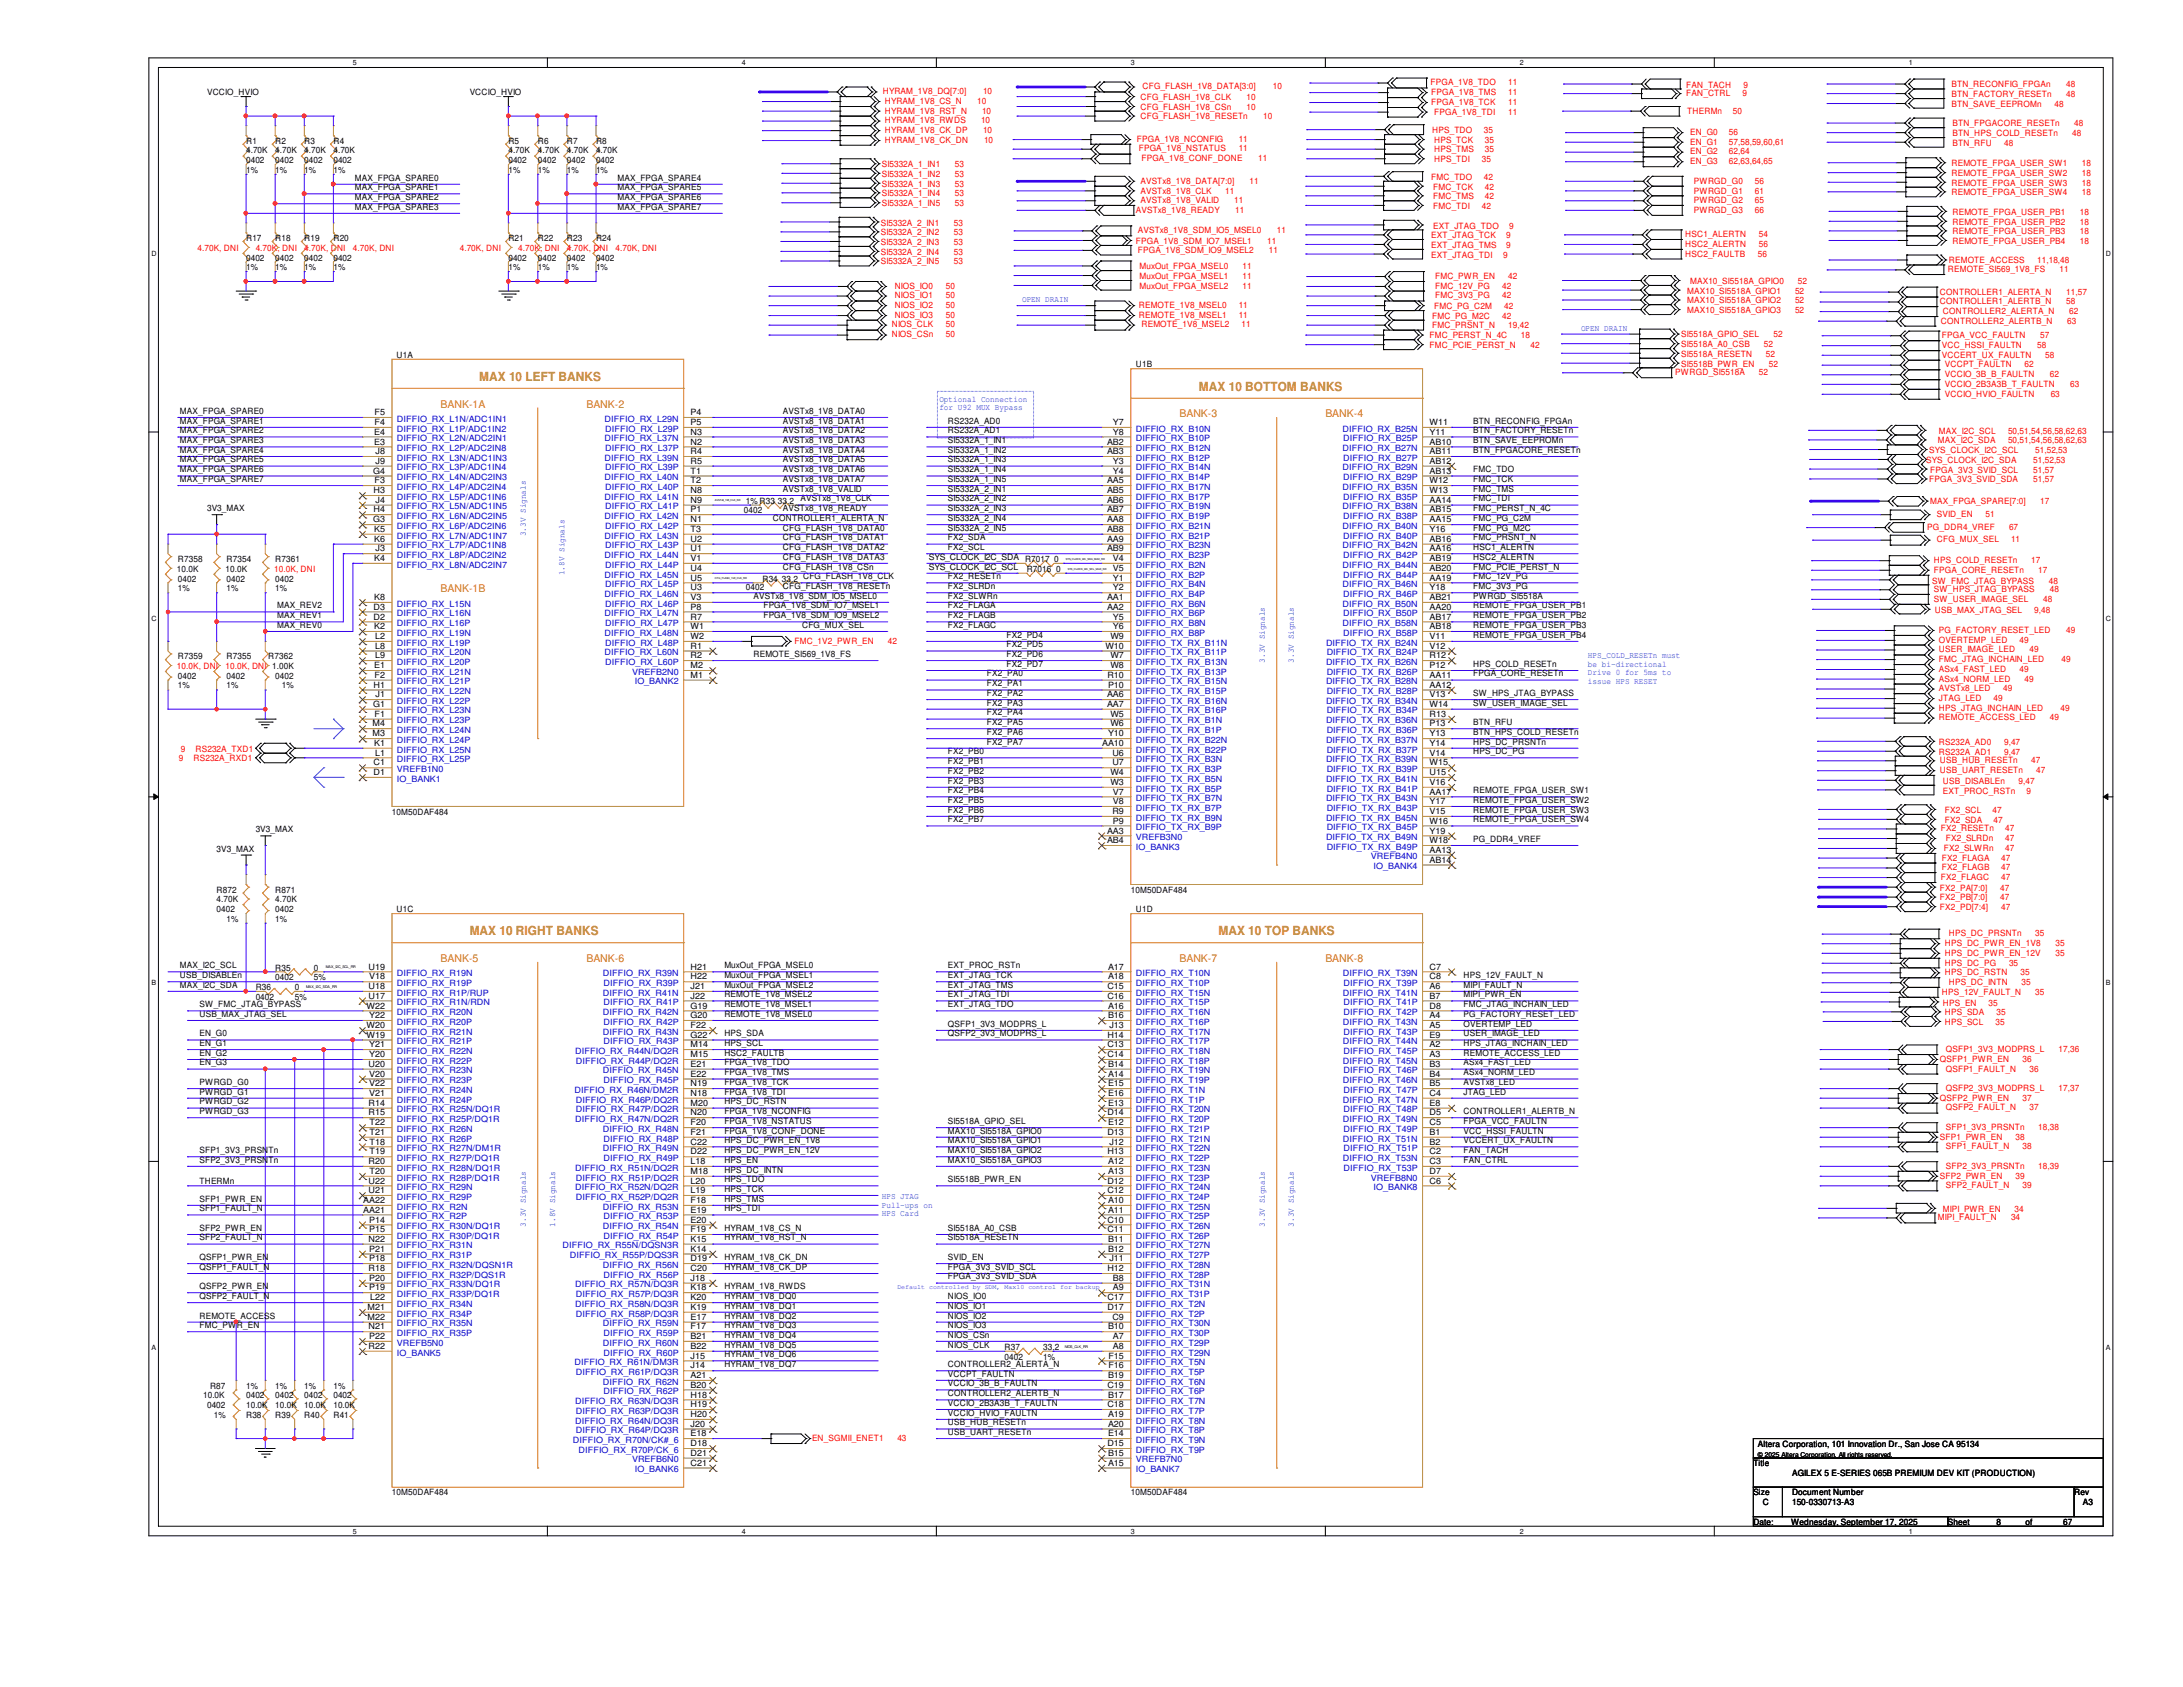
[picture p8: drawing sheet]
<svg xmlns="http://www.w3.org/2000/svg" width="279mm" height="216mm" viewBox="0 0 279 216" stroke-linecap="round" stroke-linejoin="round" font-family="sans-serif">
<defs><g id="words">
<g font-size="1.6" fill="#cc7f05">
<text x="61.3" y="48.7">MAX 10 LEFT BANKS</text>
<text x="153.5" y="50">MAX 10 BOTTOM BANKS</text>
<text x="60.1" y="119.7">MAX 10 RIGHT BANKS</text>
<text x="156" y="119.7">MAX 10 TOP BANKS</text>
</g>
<g font-size="1.4" fill="#cc7f05">
<text x="56.4" y="52.2">BANK-1A</text>
<text x="75.1" y="52.2">BANK-2</text>
<text x="151" y="53.4">BANK-3</text>
<text x="169.6" y="53.4">BANK-4</text>
<text x="56.4" y="75.8">BANK-1B</text>
<text x="56.4" y="123.1">BANK-5</text>
<text x="75.1" y="123.1">BANK-6</text>
<text x="151" y="123.1">BANK-7</text>
<text x="169.6" y="123.1">BANK-8</text>
</g>
<g font-size="1.1" fill="#f00">
<text x="146.2" y="11.4">CFG_FLASH_1V8_DATA[3:0]</text>
<text x="162.9" y="11.4">10</text>
<text x="183.1" y="10.9">FPGA_1V8_TDO</text>
<text x="193" y="10.9">11</text>
<text x="215.8" y="11.3">FAN_TACH</text>
<text x="223.1" y="11.3">9</text>
<text x="249.8" y="11.2">BTN_RECONFIG_FPGAn</text>
<text x="264.5" y="11.2">48</text>
<text x="113" y="12.1">HYRAM_1V8_DQ[7:0]</text>
<text x="113.2" y="13.3">HYRAM_1V8_CS_N</text>
<text x="113.2" y="17">HYRAM_1V8_CK_DP</text>
<text x="113.2" y="14.6">HYRAM_1V8_RST_N</text>
<text x="113.2" y="15.8">HYRAM_1V8_RWDS</text>
<text x="125.1" y="13.3">10</text>
<text x="125.6" y="15.8">10</text>
<text x="125.7" y="14.6">10</text>
<text x="125.8" y="12.1">10</text>
<text x="125.8" y="17">10</text>
<text x="146" y="12.8">CFG_FLASH_1V8_CLK</text>
<text x="146" y="14.1">CFG_FLASH_1V8_CSn</text>
<text x="146" y="15.3">CFG_FLASH_1V8_RESETn</text>
<text x="159.6" y="14.1">10</text>
<text x="159.6" y="12.8">10</text>
<text x="161.7" y="15.3">10</text>
<text x="183.2" y="12.2">FPGA_1V8_TMS</text>
<text x="183.2" y="13.4">FPGA_1V8_TCK</text>
<text x="183.3" y="17">HPS_TDO</text>
<text x="183.6" y="14.7">FPGA_1V8_TDI</text>
<text x="189.9" y="17">35</text>
<text x="193" y="12.2">11</text>
<text x="193" y="14.7">11</text>
<text x="193" y="13.4">11</text>
<text x="215.8" y="12.3">FAN_CTRL</text>
<text x="215.9" y="14.6">THERMn</text>
<text x="216.3" y="17.3">EN_G0</text>
<text x="221.3" y="17.3">56</text>
<text x="221.8" y="14.6">50</text>
<text x="223" y="12.3">9</text>
<text x="249.8" y="12.4">BTN_FACTORY_RESETn</text>
<text x="249.8" y="13.7">BTN_SAVE_EEPROMn</text>
<text x="249.9" y="16.2">BTN_FPGACORE_RESETn</text>
<text x="249.9" y="17.4">BTN_HPS_COLD_RESETn</text>
<text x="263" y="13.7">48</text>
<text x="264.5" y="12.4">48</text>
<text x="265.2" y="17.4">48</text>
<text x="265.5" y="16.2">48</text>
<text x="112.9" y="21.4">SI5332A_1_IN1</text>
<text x="112.9" y="22.6">SI5332A_1_IN2</text>
<text x="112.9" y="23.9">SI5332A_1_IN3</text>
<text x="113.2" y="18.3">HYRAM_1V8_CK_DN</text>
<text x="122.2" y="21.4">53</text>
<text x="122.2" y="22.6">53</text>
<text x="122.2" y="23.9">53</text>
<text x="125.9" y="18.3">10</text>
<text x="145.5" y="18.2">FPGA_1V8_NCONFIG</text>
<text x="145.8" y="19.4">FPGA_1V8_NSTATUS</text>
<text x="146" y="23.5">AVSTx8_1V8_DATA[7:0]</text>
<text x="146.1" y="20.7">FPGA_1V8_CONF_DONE</text>
<text x="158.5" y="19.4">11</text>
<text x="158.5" y="18.2">11</text>
<text x="159.9" y="23.5">11</text>
<text x="161" y="20.7">11</text>
<text x="183.2" y="23">FMC_TDO</text>
<text x="183.6" y="18.3">HPS_TCK</text>
<text x="183.6" y="19.5">HPS_TMS</text>
<text x="183.6" y="20.8">HPS_TDI</text>
<text x="189.7" y="20.8">35</text>
<text x="189.9" y="23">42</text>
<text x="190" y="18.3">35</text>
<text x="190" y="19.5">35</text>
<text x="216.3" y="18.5">EN_G1</text>
<text x="216.3" y="19.8">EN_G2</text>
<text x="216.3" y="21">EN_G3</text>
<text x="216.8" y="23.5">PWRGD_G0</text>
<text x="221.3" y="18.5">57,58,59,60,61</text>
<text x="221.3" y="19.8">62,64</text>
<text x="221.3" y="21">62,63,64,65</text>
<text x="224.6" y="23.5">56</text>
<text x="249.8" y="21.3">REMOTE_FPGA_USER_SW1</text>
<text x="249.8" y="22.5">REMOTE_FPGA_USER_SW2</text>
<text x="249.8" y="23.7">REMOTE_FPGA_USER_SW3</text>
<text x="249.9" y="18.7">BTN_RFU</text>
<text x="256.5" y="18.7">48</text>
<text x="266.4" y="21.3">18</text>
<text x="266.4" y="22.5">18</text>
<text x="266.4" y="23.7">18</text>
<text x="112.7" y="28.9">SI5332A_2_IN1</text>
<text x="112.9" y="25.1">SI5332A_1_IN4</text>
<text x="112.9" y="26.4">SI5332A_1_IN5</text>
<text x="122.1" y="28.9">53</text>
<text x="122.2" y="25.1">53</text>
<text x="122.2" y="26.4">53</text>
<text x="145.4" y="27.3">AVSTx8_1V8_READY</text>
<text x="145.6" y="29.8">AVSTx8_1V8_SDM_IO5_MSEL0</text>
<text x="146" y="24.8">AVSTx8_1V8_CLK</text>
<text x="146" y="26">AVSTx8_1V8_VALID</text>
<text x="156.8" y="24.8">11</text>
<text x="157.9" y="26">11</text>
<text x="158.1" y="27.3">11</text>
<text x="163.4" y="29.8">11</text>
<text x="183.4" y="24.3">FMC_TCK</text>
<text x="183.4" y="25.5">FMC_TMS</text>
<text x="183.4" y="26.8">FMC_TDI</text>
<text x="183.4" y="29.3">EXT_JTAG_TDO</text>
<text x="189.7" y="26.8">42</text>
<text x="190" y="25.5">42</text>
<text x="190" y="24.3">42</text>
<text x="193.2" y="29.3">9</text>
<text x="216.8" y="24.8">PWRGD_G1</text>
<text x="216.8" y="26">PWRGD_G2</text>
<text x="216.8" y="27.3">PWRGD_G3</text>
<text x="224.6" y="24.8">61</text>
<text x="224.6" y="26">65</text>
<text x="224.6" y="27.3">66</text>
<text x="249.8" y="25">REMOTE_FPGA_USER_SW4</text>
<text x="249.9" y="27.5">REMOTE_FPGA_USER_PB1</text>
<text x="249.9" y="28.7">REMOTE_FPGA_USER_PB2</text>
<text x="249.9" y="30">REMOTE_FPGA_USER_PB3</text>
<text x="266.2" y="27.5">18</text>
<text x="266.2" y="28.7">18</text>
<text x="266.2" y="30">18</text>
<text x="266.4" y="25">18</text>
<text x="25.3" y="32.1">4.70K, DNI</text>
<text x="32.7" y="32.1">4.70K, DNI</text>
<text x="38.9" y="32.1">4.70K, DNI</text>
<text x="45.2" y="32.1">4.70K, DNI</text>
<text x="58.8" y="32.1">4.70K, DNI</text>
<text x="66.3" y="32.1">4.70K, DNI</text>
<text x="72.6" y="32.1">4.70K, DNI</text>
<text x="78.8" y="32.1">4.70K, DNI</text>
<text x="112.7" y="30.1">SI5332A_2_IN2</text>
<text x="112.7" y="31.4">SI5332A_2_IN3</text>
<text x="112.7" y="32.6">SI5332A_2_IN4</text>
<text x="112.7" y="33.8">SI5332A_2_IN5</text>
<text x="122.1" y="30.1">53</text>
<text x="122.1" y="31.4">53</text>
<text x="122.1" y="32.6">53</text>
<text x="122.1" y="33.8">53</text>
<text x="145.4" y="31.2">FPGA_1V8_SDM_IO7_MSEL1</text>
<text x="145.6" y="32.3">FPGA_1V8_SDM_IO9_MSEL2</text>
<text x="145.8" y="34.5">MuxOut_FPGA_MSEL0</text>
<text x="145.8" y="35.7">MuxOut_FPGA_MSEL1</text>
<text x="159" y="34.5">11</text>
<text x="159" y="35.7">11</text>
<text x="162.2" y="31.2">11</text>
<text x="162.4" y="32.3">11</text>
<text x="183.2" y="30.5">EXT_JTAG_TCK</text>
<text x="183.2" y="31.7">EXT_JTAG_TMS</text>
<text x="183.2" y="33">EXT_JTAG_TDI</text>
<text x="183.7" y="35.7">FMC_PWR_EN</text>
<text x="192.4" y="33">9</text>
<text x="192.8" y="30.5">9</text>
<text x="192.8" y="31.7">9</text>
<text x="193" y="35.7">42</text>
<text x="215.7" y="30.4">HSC1_ALERTN</text>
<text x="215.7" y="31.6">HSC2_ALERTN</text>
<text x="215.7" y="32.9">HSC2_FAULTB</text>
<text x="225" y="32.9">56</text>
<text x="225.1" y="30.4">54</text>
<text x="225.1" y="31.6">56</text>
<text x="249.3" y="34.8">REMOTE_SI569_1V8_FS</text>
<text x="249.4" y="33.7">REMOTE_ACCESS</text>
<text x="249.9" y="31.2">REMOTE_FPGA_USER_PB4</text>
<text x="260.7" y="33.7">11,18,48</text>
<text x="263.6" y="34.8">11</text>
<text x="266.2" y="31.2">18</text>
<text x="114.1" y="41.9">NIOS_CLK</text>
<text x="114.5" y="37">NIOS_IO0</text>
<text x="114.5" y="38.2">NIOS_IO1</text>
<text x="114.5" y="39.5">NIOS_IO2</text>
<text x="114.5" y="40.7">NIOS_IO3</text>
<text x="121.1" y="37">50</text>
<text x="121.1" y="38.2">50</text>
<text x="121.1" y="39.5">50</text>
<text x="121.1" y="40.7">50</text>
<text x="121.1" y="41.9">50</text>
<text x="145.8" y="39.5">REMOTE_1V8_MSEL0</text>
<text x="145.8" y="40.7">REMOTE_1V8_MSEL1</text>
<text x="145.8" y="37">MuxOut_FPGA_MSEL2</text>
<text x="146.1" y="41.9">REMOTE_1V8_MSEL2</text>
<text x="158.5" y="39.5">11</text>
<text x="158.5" y="40.7">11</text>
<text x="158.9" y="41.9">11</text>
<text x="159" y="37">11</text>
<text x="183.3" y="40.8">FMC_PG_M2C</text>
<text x="183.6" y="39.6">FMC_PG_C2M</text>
<text x="183.7" y="37">FMC_12V_PG</text>
<text x="183.7" y="38.2">FMC_3V3_PG</text>
<text x="192.3" y="37">42</text>
<text x="192.3" y="38.2">42</text>
<text x="192.3" y="40.8">42</text>
<text x="192.5" y="39.6">42</text>
<text x="215.9" y="37.6">MAX10_SI5518A_GPIO1</text>
<text x="215.9" y="38.8">MAX10_SI5518A_GPIO2</text>
<text x="215.9" y="40">MAX10_SI5518A_GPIO3</text>
<text x="216.3" y="36.3">MAX10_SI5518A_GPIO0</text>
<text x="229.7" y="37.6">52</text>
<text x="229.7" y="38.8">52</text>
<text x="229.7" y="40">52</text>
<text x="230.1" y="36.3">52</text>
<text x="248.3" y="37.7">CONTROLLER1_ALERTA_N</text>
<text x="248.3" y="38.9">CONTROLLER1_ALERTB_N</text>
<text x="248.4" y="41.4">CONTROLLER2_ALERTB_N</text>
<text x="248.7" y="40.2">CONTROLLER2_ALERTA_N</text>
<text x="264.5" y="37.7">11,57</text>
<text x="264.5" y="38.9">58</text>
<text x="264.6" y="41.4">63</text>
<text x="264.8" y="40.2">62</text>
<text x="114.1" y="43.2">NIOS_CSn</text>
<text x="121.1" y="43.2">50</text>
<text x="183" y="43.3">FMC_PERST_N_4C</text>
<text x="183" y="44.5">FMC_PCIE_PERST_N</text>
<text x="183.3" y="42">FMC_PRSNT_N</text>
<text x="193" y="42">19,42</text>
<text x="194.6" y="43.3">18</text>
<text x="195.9" y="44.5">42</text>
<text x="215.2" y="43.2">SI5518A_GPIO_SEL</text>
<text x="215.2" y="46.9">SI5518B_PWR_EN</text>
<text x="215.2" y="44.4">SI5518A_A0_CSB</text>
<text x="215.2" y="45.7">SI5518A_RESETN</text>
<text x="225.8" y="44.4">52</text>
<text x="226" y="45.7">52</text>
<text x="226.4" y="46.9">52</text>
<text x="227" y="43.2">52</text>
<text x="248.5" y="43.3">FPGA_VCC_FAULTN</text>
<text x="248.5" y="44.5">VCC_HSSI_FAULTN</text>
<text x="248.5" y="45.8">VCCERT_UX_FAULTN</text>
<text x="248.9" y="47">VCCPT_FAULTN</text>
<text x="259.1" y="47">62</text>
<text x="260.7" y="44.5">58</text>
<text x="261.1" y="43.3">57</text>
<text x="261.7" y="45.8">58</text>
<text x="214.4" y="48">PWRGD_SI5518A</text>
<text x="225.1" y="48">52</text>
<text x="248.9" y="48.3">VCCIO_3B_B_FAULTN</text>
<text x="248.9" y="49.5">VCCIO_2B3A3B_T_FAULTN</text>
<text x="248.9" y="50.8">VCCIO_HVIO_FAULTN</text>
<text x="262.3" y="48.3">62</text>
<text x="262.5" y="50.8">63</text>
<text x="265" y="49.5">63</text>
<text x="246.5" y="59.2">SYS_CLOCK_I2C_SDA</text>
<text x="246.9" y="58">SYS_CLOCK_I2C_SCL</text>
<text x="248" y="56.7">MAX_I2C_SDA</text>
<text x="248.2" y="55.5">MAX_I2C_SCL</text>
<text x="257" y="56.7">50,51,54,56,58,62,63</text>
<text x="257" y="55.5">50,51,54,56,58,62,63</text>
<text x="260.2" y="59.2">51,52,53</text>
<text x="260.5" y="58">51,52,53</text>
<text x="246.9" y="61.7">FPGA_3V3_SVID_SDA</text>
<text x="247.1" y="64.5">MAX_FPGA_SPARE[7:0]</text>
<text x="247.1" y="60.5">FPGA_3V3_SVID_SCL</text>
<text x="260.2" y="61.7">51,57</text>
<text x="260.2" y="60.5">51,57</text>
<text x="261.1" y="64.5">17</text>
<text x="246.7" y="67.8">PG_DDR4_VREF</text>
<text x="247.9" y="69.4">CFG_MUX_SEL</text>
<text x="247.9" y="66.2">SVID_EN</text>
<text x="254.1" y="66.2">51</text>
<text x="257.1" y="67.8">67</text>
<text x="257.4" y="69.4">11</text>
<text x="35.1" y="73.2">10.0K, DNI</text>
<text x="247.3" y="74.7">SW_FMC_JTAG_BYPASS</text>
<text x="247.5" y="72.1">HPS_COLD_RESETn</text>
<text x="247.5" y="73.3">FPGA_CORE_RESETn</text>
<text x="247.5" y="75.8">SW_HPS_JTAG_BYPASS</text>
<text x="247.5" y="77">SW_USER_IMAGE_SEL</text>
<text x="260" y="72.1">17</text>
<text x="260.9" y="73.3">17</text>
<text x="261.5" y="77">48</text>
<text x="262.2" y="74.7">48</text>
<text x="262.3" y="75.8">48</text>
<text x="101.7" y="82.4">FMC_1V2_PWR_EN</text>
<text x="113.6" y="82.4">42</text>
<text x="247.6" y="78.4">USB_MAX_JTAG_SEL</text>
<text x="248.2" y="81">PG_FACTORY_RESET_LED</text>
<text x="248.2" y="82.3">OVERTEMP_LED</text>
<text x="248.2" y="83.5">USER_IMAGE_LED</text>
<text x="258.5" y="82.3">49</text>
<text x="259.8" y="83.5">49</text>
<text x="260.3" y="78.4">9,48</text>
<text x="264.5" y="81">49</text>
<text x="22.6" y="85.6">10.0K, DNI</text>
<text x="28.9" y="85.6">10.0K, DNI 1.00K</text>
<text x="248.2" y="86">ASx4_FAST_LED</text>
<text x="248.2" y="87.2">ASx4_NORM_LED</text>
<text x="248.2" y="88.5">AVSTx8_LED</text>
<text x="248.2" y="89.7">JTAG_LED</text>
<text x="248.2" y="84.8">FMC_JTAG_INCHAIN_LED</text>
<text x="255.1" y="89.7">49</text>
<text x="256.4" y="88.5">49</text>
<text x="258.5" y="86">49</text>
<text x="259.1" y="87.2">49</text>
<text x="263.9" y="84.8">49</text>
<text x="248.2" y="91">HPS_JTAG_INCHAIN_LED</text>
<text x="248.2" y="92.2">REMOTE_ACCESS_LED</text>
<text x="248.2" y="95.3">RS232A_AD0</text>
<text x="256.5" y="95.3">9,47</text>
<text x="262.3" y="92.2">49</text>
<text x="263.7" y="91">49</text>
<text x="22.9" y="97.5">9</text>
<text x="23.2" y="96.2">9</text>
<text x="24.8" y="97.5">RS232A_RXD1</text>
<text x="25" y="96.2">RS232A_TXD1</text>
<text x="248.2" y="96.6">RS232A_AD1</text>
<text x="248.3" y="97.7">USB_HUB_RESETn</text>
<text x="248.3" y="98.9">USB_UART_RESETn</text>
<text x="248.7" y="100.3">USB_DISABLEn</text>
<text x="248.7" y="101.6">EXT_PROC_RSTn</text>
<text x="256.5" y="96.6">9,47</text>
<text x="258.4" y="100.3">9,47</text>
<text x="259.4" y="101.6">9</text>
<text x="260" y="97.7">47</text>
<text x="260.6" y="98.9">47</text>
<text x="248.4" y="106.4">FX2_RESETn</text>
<text x="248.9" y="104.1">FX2_SCL</text>
<text x="248.9" y="105.3">FX2_SDA</text>
<text x="249" y="107.7">FX2_SLRDn</text>
<text x="255" y="104.1">47</text>
<text x="255.1" y="105.3">47</text>
<text x="256.6" y="106.4">47</text>
<text x="256.6" y="107.7">47</text>
<text x="248.4" y="112.6">FX2_FLAGC</text>
<text x="248.5" y="110.2">FX2_FLAGA</text>
<text x="248.5" y="111.4">FX2_FLAGB</text>
<text x="248.8" y="108.9">FX2_SLWRn</text>
<text x="256.1" y="112.6">47</text>
<text x="256.1" y="110.2">47</text>
<text x="256.1" y="111.4">47</text>
<text x="256.6" y="108.9">47</text>
<text x="248.3" y="114">FX2_PA[7:0]</text>
<text x="248.3" y="115.2">FX2_PB[7:0]</text>
<text x="248.3" y="116.5">FX2_PD[7:4]</text>
<text x="249.4" y="119.8">HPS_DC_PRSNTn</text>
<text x="256" y="114">47</text>
<text x="256" y="115.2">47</text>
<text x="256.1" y="116.5">47</text>
<text x="260.5" y="119.8">35</text>
<text x="248.9" y="122.3">HPS_DC_PWR_EN_12V</text>
<text x="248.9" y="123.6">HPS_DC_PG</text>
<text x="248.9" y="124.8">HPS_DC_RSTN</text>
<text x="248.9" y="121.1">HPS_DC_PWR_EN_1V8</text>
<text x="257.1" y="123.6">35</text>
<text x="258.6" y="124.8">35</text>
<text x="263.1" y="122.3">35</text>
<text x="263.1" y="121.1">35</text>
<text x="248.5" y="127.3">HPS_12V_FAULT_N</text>
<text x="248.7" y="128.7">HPS_EN</text>
<text x="248.9" y="129.9">HPS_SDA</text>
<text x="248.9" y="131.1">HPS_SCL</text>
<text x="249.4" y="126.1">HPS_DC_INTN</text>
<text x="254.5" y="128.7">35</text>
<text x="255.4" y="131.1">35</text>
<text x="255.5" y="129.9">35</text>
<text x="258.7" y="126.1">35</text>
<text x="260.5" y="127.3">35</text>
<text x="248.3" y="135.9">QSFP1_PWR_EN</text>
<text x="249" y="134.7">QSFP1_3V3_MODPRS_L</text>
<text x="249" y="137.2">QSFP1_FAULT_N</text>
<text x="258.9" y="135.9">36</text>
<text x="259.8" y="137.2">36</text>
<text x="263.5" y="134.7">17,36</text>
<text x="248.3" y="140.9">QSFP2_PWR_EN</text>
<text x="249" y="139.6">QSFP2_3V3_MODPRS_L</text>
<text x="249" y="142.1">QSFP2_FAULT_N</text>
<text x="258.9" y="140.9">37</text>
<text x="259.8" y="142.1">37</text>
<text x="263.5" y="139.6">17,37</text>
<text x="248.3" y="145.8">SFP1_PWR_EN</text>
<text x="249" y="144.6">SFP1_3V3_PRSNTn</text>
<text x="249" y="147.1">SFP1_FAULT_N</text>
<text x="249" y="149.6">SFP2_3V3_PRSNTn</text>
<text x="258" y="145.8">38</text>
<text x="258.9" y="147.1">38</text>
<text x="260.9" y="144.6">18,38</text>
<text x="260.9" y="149.6">18,39</text>
<text x="248.3" y="150.8">SFP2_PWR_EN</text>
<text x="248.7" y="155.1">MIPI_PWR_EN</text>
<text x="249" y="152.1">SFP2_FAULT_N</text>
<text x="257.9" y="155.1">34</text>
<text x="258" y="150.8">39</text>
<text x="258.9" y="152.1">39</text>
<text x="248" y="156.2">MIPI_FAULT_N</text>
<text x="257.4" y="156.2">34</text>
<text x="103.9" y="184.4">EN_SGMII_ENET1</text>
<text x="114.9" y="184.4">43</text>
</g>
<g font-size="1.1">
<text x="26.5" y="12.2">VCCIO_HVIO</text>
<text x="60.1" y="12.2">VCCIO_HVIO</text>
<text x="31.5" y="18.4">R1</text>
<text x="31.5" y="19.6">4.70K</text>
<text x="31.5" y="22.1">1%</text>
<text x="31.5" y="20.9">0402</text>
<text x="35.2" y="18.4">R2</text>
<text x="35.2" y="19.6">4.70K</text>
<text x="35.2" y="22.1">1%</text>
<text x="35.2" y="20.9">0402</text>
<text x="38.9" y="18.4">R3</text>
<text x="38.9" y="19.6">4.70K</text>
<text x="38.9" y="22.1">1%</text>
<text x="38.9" y="20.9">0402</text>
<text x="42.7" y="18.4">R4</text>
<text x="42.7" y="19.6">4.70K</text>
<text x="42.7" y="22.1">1%</text>
<text x="42.7" y="20.9">0402</text>
<text x="45.4" y="23.1">MAX_FPGA_SPARE0</text>
<text x="65.1" y="18.4">R5</text>
<text x="65.1" y="19.6">4.70K</text>
<text x="65.1" y="22.1">1%</text>
<text x="65.1" y="20.9">0402</text>
<text x="68.8" y="18.4">R6</text>
<text x="68.8" y="19.6">4.70K</text>
<text x="68.8" y="22.1">1%</text>
<text x="68.8" y="20.9">0402</text>
<text x="72.6" y="18.4">R7</text>
<text x="72.6" y="19.6">4.70K</text>
<text x="72.6" y="22.1">1%</text>
<text x="72.6" y="20.9">0402</text>
<text x="76.3" y="18.4">R8</text>
<text x="76.3" y="19.6">4.70K</text>
<text x="76.3" y="22.1">1%</text>
<text x="76.3" y="20.9">0402</text>
<text x="79" y="23.1">MAX_FPGA_SPARE4</text>
<text x="45.4" y="24.3">MAX_FPGA_SPARE1</text>
<text x="45.4" y="25.6">MAX_FPGA_SPARE2</text>
<text x="45.4" y="26.8">MAX_FPGA_SPARE3</text>
<text x="79" y="24.3">MAX_FPGA_SPARE5</text>
<text x="79" y="25.6">MAX_FPGA_SPARE6</text>
<text x="79" y="26.8">MAX_FPGA_SPARE7</text>
<text x="31.5" y="30.9">R17</text>
<text x="31.5" y="34.6">1%</text>
<text x="31.5" y="33.4">0402</text>
<text x="35.2" y="30.9">R18</text>
<text x="35.2" y="34.6">1%</text>
<text x="35.2" y="33.4">0402</text>
<text x="38.9" y="30.9">R19</text>
<text x="38.9" y="34.6">1%</text>
<text x="38.9" y="33.4">0402</text>
<text x="42.7" y="30.9">R20</text>
<text x="42.7" y="34.6">1%</text>
<text x="42.7" y="33.4">0402</text>
<text x="65.1" y="30.9">R21</text>
<text x="65.1" y="34.6">1%</text>
<text x="65.1" y="33.4">0402</text>
<text x="68.8" y="30.9">R22</text>
<text x="68.8" y="34.6">1%</text>
<text x="68.8" y="33.4">0402</text>
<text x="72.6" y="30.9">R23</text>
<text x="72.6" y="34.6">1%</text>
<text x="72.6" y="33.4">0402</text>
<text x="76.3" y="30.9">R24</text>
<text x="76.3" y="34.6">1%</text>
<text x="76.3" y="33.4">0402</text>
<text x="50.8" y="45.8">U1A</text>
<text x="145.4" y="47">U1B</text>
<text x="23" y="53">MAX_FPGA_SPARE0</text>
<text x="47.9" y="53.1">F5</text>
<text x="88.4" y="53.1">P4</text>
<text x="100.2" y="53">AVSTx8_1V8_DATA0</text>
<text x="23" y="54.2">MAX_FPGA_SPARE1</text>
<text x="23" y="55.5">MAX_FPGA_SPARE2</text>
<text x="23" y="56.7">MAX_FPGA_SPARE3</text>
<text x="23" y="58">MAX_FPGA_SPARE4</text>
<text x="23" y="59.2">MAX_FPGA_SPARE5</text>
<text x="47.9" y="55.6">E4</text>
<text x="47.9" y="56.9">E3</text>
<text x="47.9" y="54.4">F4</text>
<text x="48" y="58.1">J8</text>
<text x="48" y="59.4">J9</text>
<text x="88.4" y="54.4">P5</text>
<text x="88.4" y="55.6">N3</text>
<text x="88.4" y="56.9">N2</text>
<text x="88.4" y="58.1">R4</text>
<text x="88.4" y="59.4">R5</text>
<text x="100.2" y="54.2">AVSTx8_1V8_DATA1</text>
<text x="100.2" y="55.5">AVSTx8_1V8_DATA2</text>
<text x="100.2" y="56.7">AVSTx8_1V8_DATA3</text>
<text x="100.2" y="58">AVSTx8_1V8_DATA4</text>
<text x="100.2" y="59.2">AVSTx8_1V8_DATA5</text>
<text x="121.3" y="54.2">RS232A_AD0</text>
<text x="121.3" y="55.5">RS232A_AD1</text>
<text x="121.3" y="56.7">SI5332A_1_IN1</text>
<text x="121.3" y="58">SI5332A_1_IN2</text>
<text x="121.3" y="59.2">SI5332A_1_IN3</text>
<text x="141.7" y="56.9">AB2</text>
<text x="141.7" y="58.1">AB3</text>
<text x="142.5" y="54.4">Y7</text>
<text x="142.5" y="55.6">Y8</text>
<text x="142.5" y="59.4">Y3</text>
<text x="183" y="54.4">W11</text>
<text x="183" y="55.6">Y11</text>
<text x="183" y="56.9">AB10</text>
<text x="183" y="58.1">AB11</text>
<text x="183" y="59.4">AB12</text>
<text x="188.6" y="54.2">BTN_RECONFIG_FPGAn</text>
<text x="188.6" y="55.5">BTN_FACTORY_RESETn</text>
<text x="188.6" y="56.7">BTN_SAVE_EEPROMn</text>
<text x="188.6" y="58">BTN_FPGACORE_RESETn</text>
<text x="23" y="60.5">MAX_FPGA_SPARE6</text>
<text x="23" y="61.7">MAX_FPGA_SPARE7</text>
<text x="26.5" y="65.4">3V3_MAX</text>
<text x="47.8" y="60.6">G4</text>
<text x="47.8" y="63.1">H3</text>
<text x="47.8" y="65.6">H4</text>
<text x="47.9" y="61.8">F3</text>
<text x="48" y="64.3">J4</text>
<text x="88.4" y="60.6">T1</text>
<text x="88.4" y="61.8">T2</text>
<text x="88.4" y="63.1">N8</text>
<text x="88.4" y="64.3">N9</text>
<text x="88.4" y="65.6">P1</text>
<text x="95.2" y="65.7">0402</text>
<text x="95.5" y="64.5">1% R33 33.2</text>
<text x="100.2" y="60.5">AVSTx8_1V8_DATA6</text>
<text x="100.2" y="61.7">AVSTx8_1V8_DATA7</text>
<text x="100.2" y="65.4">AVSTx8_1V8_READY</text>
<text x="100.2" y="62.9">AVSTx8_1V8_VALID</text>
<text x="102.4" y="64.2">AVSTx8_1V8_CLK</text>
<text x="121.3" y="60.5">SI5332A_1_IN4</text>
<text x="121.3" y="61.7">SI5332A_1_IN5</text>
<text x="121.3" y="62.9">SI5332A_2_IN1</text>
<text x="121.3" y="64.2">SI5332A_2_IN2</text>
<text x="121.3" y="65.4">SI5332A_2_IN3</text>
<text x="141.7" y="61.8">AA5</text>
<text x="141.7" y="63.1">AB5</text>
<text x="141.7" y="64.3">AB6</text>
<text x="141.7" y="65.6">AB7</text>
<text x="142.5" y="60.6">Y4</text>
<text x="183" y="60.6">AB13</text>
<text x="183" y="61.8">W12</text>
<text x="183" y="63.1">W13</text>
<text x="183" y="64.3">AA14</text>
<text x="183" y="65.6">AB15</text>
<text x="188.6" y="60.5">FMC_TDO</text>
<text x="188.6" y="61.7">FMC_TCK</text>
<text x="188.6" y="62.9">FMC_TMS</text>
<text x="188.6" y="64.2">FMC_TDI</text>
<text x="188.6" y="65.4">FMC_PERST_N_4C</text>
<text x="22.8" y="71.9">R7358</text>
<text x="29" y="71.9">R7354</text>
<text x="35.2" y="71.9">R7361</text>
<text x="47.8" y="66.8">G3</text>
<text x="47.9" y="68.1">K5</text>
<text x="47.9" y="69.3">K6</text>
<text x="47.9" y="71.8">K4</text>
<text x="48" y="70.6">J3</text>
<text x="88.4" y="66.8">N1</text>
<text x="88.4" y="68.1">T3</text>
<text x="88.4" y="69.3">U2</text>
<text x="88.4" y="70.6">U1</text>
<text x="88.4" y="71.8">V1</text>
<text x="98.9" y="66.7">CONTROLLER1_ALERTA_N</text>
<text x="100.2" y="67.9">CFG_FLASH_1V8_DATA0</text>
<text x="100.2" y="69.2">CFG_FLASH_1V8_DATA1</text>
<text x="100.2" y="70.4">CFG_FLASH_1V8_DATA2</text>
<text x="100.2" y="71.6">CFG_FLASH_1V8_DATA3</text>
<text x="118.9" y="71.6">SYS_CLOCK_I2C_SDA</text>
<text x="121.3" y="66.7">SI5332A_2_IN4</text>
<text x="121.3" y="67.9">SI5332A_2_IN5</text>
<text x="121.3" y="69.2">FX2_SDA</text>
<text x="121.3" y="70.4">FX2_SCL</text>
<text x="131.2" y="71.9">R7017 0</text>
<text x="141.7" y="66.8">AA8</text>
<text x="141.7" y="68.1">AB8</text>
<text x="141.7" y="69.3">AA9</text>
<text x="141.7" y="70.6">AB9</text>
<text x="142.5" y="71.8">V4</text>
<text x="183" y="66.8">AA15</text>
<text x="183" y="68.1">Y16</text>
<text x="183" y="69.3">AB16</text>
<text x="183" y="70.6">AA16</text>
<text x="183" y="71.8">AB19</text>
<text x="188.6" y="66.7">FMC_PG_C2M</text>
<text x="188.6" y="67.9">FMC_PG_M2C</text>
<text x="188.6" y="69.2">FMC_PRSNT_N</text>
<text x="188.6" y="70.4">HSC1_ALERTN</text>
<text x="188.6" y="71.6">HSC2_ALERTN</text>
<text x="22.6" y="73.2">10.0K</text>
<text x="22.8" y="74.4">0402</text>
<text x="22.8" y="75.6">1%</text>
<text x="28.9" y="73.2">10.0K</text>
<text x="29" y="74.4">0402</text>
<text x="29" y="75.6">1%</text>
<text x="35.2" y="74.4">0402</text>
<text x="35.2" y="75.6">1%</text>
<text x="35.5" y="77.9">MAX_REV2</text>
<text x="47.9" y="76.8">K8</text>
<text x="88.4" y="73.1">U4</text>
<text x="88.4" y="74.3">U5</text>
<text x="88.4" y="75.6">U3</text>
<text x="88.4" y="76.8">V3</text>
<text x="95.5" y="75.5">0402</text>
<text x="96.4" y="76.6">AVSTx8_1V8_SDM_IO5_MSEL0</text>
<text x="97.6" y="74.4">R34 33.2</text>
<text x="97.7" y="77.9">FPGA_1V8_SDM_IO7_MSEL1</text>
<text x="100.2" y="75.4">CFG_FLASH_1V8_RESETn</text>
<text x="100.2" y="72.9">CFG_FLASH_1V8_CSn</text>
<text x="102.8" y="74.1">CFG_FLASH_1V8_CLK</text>
<text x="118.9" y="72.9">SYS_CLOCK_I2C_SCL</text>
<text x="121.3" y="74.1">FX2_RESETn</text>
<text x="121.3" y="75.4">FX2_SLRDn</text>
<text x="121.3" y="76.6">FX2_SLWRn</text>
<text x="121.3" y="77.9">FX2_FLAGA</text>
<text x="131.4" y="73.2">R7016 0</text>
<text x="141.7" y="76.8">AA1</text>
<text x="142.5" y="73.1">V5</text>
<text x="142.5" y="74.3">Y1</text>
<text x="142.5" y="75.6">Y2</text>
<text x="183" y="73.1">AB20</text>
<text x="183" y="74.3">AA19</text>
<text x="183" y="75.6">Y18</text>
<text x="183" y="76.8">AB21</text>
<text x="188.6" y="77.9">REMOTE_FPGA_USER_PB1</text>
<text x="188.6" y="74.1">FMC_12V_PG</text>
<text x="188.6" y="75.4">FMC_3V3_PG</text>
<text x="188.6" y="76.6">PWRGD_SI5518A</text>
<text x="188.6" y="72.9">FMC_PCIE_PERST_N</text>
<text x="35.5" y="80.3">MAX_REV0</text>
<text x="35.5" y="79.1">MAX_REV1</text>
<text x="47.8" y="78">D3</text>
<text x="47.8" y="79.3">D2</text>
<text x="47.9" y="80.5">K2</text>
<text x="48" y="81.8">L2</text>
<text x="48" y="83">L8</text>
<text x="88.4" y="78">P8</text>
<text x="88.4" y="79.3">R7</text>
<text x="88.4" y="80.5">W1</text>
<text x="88.4" y="81.8">W2</text>
<text x="88.4" y="83">R1</text>
<text x="97.7" y="79.1">FPGA_1V8_SDM_IO9_MSEL2</text>
<text x="102.7" y="80.3">CFG_MUX_SEL</text>
<text x="121.3" y="79.1">FX2_FLAGB</text>
<text x="121.3" y="80.3">FX2_FLAGC</text>
<text x="128.8" y="81.6">FX2_PD4</text>
<text x="128.8" y="82.8">FX2_PD5</text>
<text x="141.5" y="83">W10</text>
<text x="141.7" y="78">AA2</text>
<text x="142.1" y="81.8">W9</text>
<text x="142.5" y="79.3">Y5</text>
<text x="142.5" y="80.5">Y6</text>
<text x="183" y="78">AA20</text>
<text x="183" y="79.3">AB17</text>
<text x="183" y="80.5">AB18</text>
<text x="183" y="81.8">V11</text>
<text x="183" y="83">V12</text>
<text x="188.6" y="79.1">REMOTE_FPGA_USER_PB2</text>
<text x="188.6" y="80.3">REMOTE_FPGA_USER_PB3</text>
<text x="188.6" y="81.6">REMOTE_FPGA_USER_PB4</text>
<text x="22.8" y="84.4">R7359</text>
<text x="22.8" y="86.9">0402</text>
<text x="22.8" y="88.1">1%</text>
<text x="29" y="84.4">R7355</text>
<text x="29" y="86.9">0402</text>
<text x="29" y="88.1">1%</text>
<text x="34.3" y="84.4">R7362</text>
<text x="35.2" y="86.9">0402</text>
<text x="36.1" y="88.1">1%</text>
<text x="47.8" y="88">H1</text>
<text x="47.9" y="85.5">E1</text>
<text x="47.9" y="86.7">F2</text>
<text x="48" y="84.2">L9</text>
<text x="48" y="89.2">J1</text>
<text x="88.4" y="84.2">R2</text>
<text x="88.4" y="86.7">M1</text>
<text x="88.4" y="85.5">M2</text>
<text x="96.4" y="84.1">REMOTE_SI569_1V8_FS</text>
<text x="126.3" y="86.6">FX2_PA0</text>
<text x="126.3" y="87.8">FX2_PA1</text>
<text x="126.3" y="89.1">FX2_PA2</text>
<text x="128.8" y="84.1">FX2_PD6</text>
<text x="128.8" y="85.3">FX2_PD7</text>
<text x="141.7" y="89.2">AA6</text>
<text x="141.7" y="86.7">R10</text>
<text x="141.8" y="88">P10</text>
<text x="142.1" y="84.2">W7</text>
<text x="142.1" y="85.5">W8</text>
<text x="183" y="84.2">R12</text>
<text x="183" y="85.5">P12</text>
<text x="183" y="86.7">AA11</text>
<text x="183" y="88">AA12</text>
<text x="183" y="89.2">V13</text>
<text x="188.6" y="85.3">HPS_COLD_RESETn</text>
<text x="188.6" y="86.6">FPGA_CORE_RESETn</text>
<text x="188.6" y="89.1">SW_HPS_JTAG_BYPASS</text>
<text x="47.7" y="93">M4</text>
<text x="47.7" y="94.2">M3</text>
<text x="47.8" y="90.5">G1</text>
<text x="47.9" y="95.5">K1</text>
<text x="47.9" y="91.7">F1</text>
<text x="126.3" y="90.3">FX2_PA3</text>
<text x="126.3" y="91.6">FX2_PA4</text>
<text x="126.3" y="92.8">FX2_PA5</text>
<text x="126.3" y="94.1">FX2_PA6</text>
<text x="126.3" y="95.3">FX2_PA7</text>
<text x="141.1" y="95.5">AA10</text>
<text x="141.7" y="90.5">AA7</text>
<text x="141.8" y="94.2">Y10</text>
<text x="142.1" y="91.7">W5</text>
<text x="142.1" y="93">W6</text>
<text x="183" y="90.5">W14</text>
<text x="183" y="91.7">R13</text>
<text x="183" y="93">P13</text>
<text x="183" y="94.2">Y13</text>
<text x="183" y="95.5">Y14</text>
<text x="188.6" y="90.3">SW_USER_IMAGE_SEL</text>
<text x="188.6" y="92.8">BTN_RFU</text>
<text x="188.6" y="94.1">BTN_HPS_COLD_RESETn</text>
<text x="188.6" y="95.3">HPS_DC_PRSNTn</text>
<text x="47.8" y="99.2">D1</text>
<text x="47.8" y="98">C1</text>
<text x="48" y="96.7">L1</text>
<text x="121.3" y="96.5">FX2_PB0</text>
<text x="121.3" y="97.8">FX2_PB1</text>
<text x="121.3" y="99">FX2_PB2</text>
<text x="121.3" y="100.3">FX2_PB3</text>
<text x="121.3" y="101.5">FX2_PB4</text>
<text x="142.1" y="99.2">W4</text>
<text x="142.1" y="100.5">W3</text>
<text x="142.4" y="96.7">U6</text>
<text x="142.4" y="98">U7</text>
<text x="142.5" y="101.7">V7</text>
<text x="183" y="96.7">V14</text>
<text x="183" y="98">W15</text>
<text x="183" y="99.2">U15</text>
<text x="183" y="100.5">V16</text>
<text x="183" y="101.7">AA17</text>
<text x="188.6" y="101.5">REMOTE_FPGA_USER_SW1</text>
<text x="188.6" y="96.5">HPS_DC_PG</text>
<text x="32.7" y="106.5">3V3_MAX</text>
<text x="50.2" y="104.3">10M50DAF484</text>
<text x="121.3" y="102.7">FX2_PB5</text>
<text x="121.3" y="104">FX2_PB6</text>
<text x="121.3" y="105.2">FX2_PB7</text>
<text x="141.7" y="107.9">AB4</text>
<text x="141.7" y="106.7">AA3</text>
<text x="142.4" y="104.2">R9</text>
<text x="142.5" y="102.9">V8</text>
<text x="142.5" y="105.4">P9</text>
<text x="183" y="102.9">Y17</text>
<text x="183" y="104.2">V15</text>
<text x="183" y="105.4">W16</text>
<text x="183" y="106.7">Y19</text>
<text x="183" y="107.9">W18</text>
<text x="188.6" y="102.7">REMOTE_FPGA_USER_SW2</text>
<text x="188.6" y="104">REMOTE_FPGA_USER_SW3</text>
<text x="188.6" y="105.2">REMOTE_FPGA_USER_SW4</text>
<text x="188.6" y="107.7">PG_DDR4_VREF</text>
<text x="27.7" y="109">3V3_MAX</text>
<text x="183" y="110.4">AB14</text>
<text x="183" y="109.1">AA13</text>
<text x="27.7" y="114.3">R872</text>
<text x="27.7" y="115.5">4.70K</text>
<text x="27.7" y="116.7">0402</text>
<text x="29" y="118">1%</text>
<text x="35.2" y="114.3">R871</text>
<text x="35.2" y="115.5">4.70K</text>
<text x="35.2" y="118">1%</text>
<text x="35.2" y="116.7">0402</text>
<text x="50.8" y="116.7">U1C</text>
<text x="144.7" y="114.3">10M50DAF484</text>
<text x="145.4" y="116.7">U1D</text>
<text x="23" y="123.9">MAX_I2C_SCL</text>
<text x="23" y="125.2">USB_DISABLEn</text>
<text x="35.2" y="124.2">R35</text>
<text x="35.2" y="125.4">0402</text>
<text x="40.2" y="124.2">0</text>
<text x="40.2" y="125.4">5%</text>
<text x="47.2" y="124.1">U19</text>
<text x="47.2" y="125.3">V18</text>
<text x="88.4" y="124.1">H21</text>
<text x="88.4" y="125.3">H22</text>
<text x="92.7" y="123.9">MuxOut_FPGA_MSEL0</text>
<text x="92.7" y="125.2">MuxOut_FPGA_MSEL1</text>
<text x="121.3" y="123.9">EXT_PROC_RSTn</text>
<text x="121.3" y="125.2">EXT_JTAG_TCK</text>
<text x="141.8" y="124.1">A17</text>
<text x="141.8" y="125.3">A18</text>
<text x="183" y="124.1">C7</text>
<text x="183" y="125.3">C8</text>
<text x="187.3" y="125.2">HPS_12V_FAULT_N</text>
<text x="23" y="126.4">MAX_I2C_SDA</text>
<text x="25.5" y="130.1">USB_MAX_JTAG_SEL</text>
<text x="25.5" y="128.9">SW_FMC_JTAG_BYPASS</text>
<text x="32.7" y="126.7">R36</text>
<text x="32.7" y="127.9">0402</text>
<text x="37.7" y="126.7">0</text>
<text x="37.7" y="127.9">5%</text>
<text x="46.9" y="129.1">W22</text>
<text x="46.9" y="131.6">W20</text>
<text x="47.2" y="127.8">U17</text>
<text x="47.2" y="126.6">U18</text>
<text x="47.2" y="130.3">Y22</text>
<text x="88.4" y="126.6">J21</text>
<text x="88.4" y="127.8">J22</text>
<text x="88.4" y="129.1">G19</text>
<text x="88.4" y="130.3">G20</text>
<text x="88.4" y="131.6">F22</text>
<text x="92.7" y="126.4">MuxOut_FPGA_MSEL2</text>
<text x="92.7" y="127.6">REMOTE_1V8_MSEL2</text>
<text x="92.7" y="128.9">REMOTE_1V8_MSEL1</text>
<text x="92.7" y="130.1">REMOTE_1V8_MSEL0</text>
<text x="121.3" y="126.4">EXT_JTAG_TMS</text>
<text x="121.3" y="127.6">EXT_JTAG_TDI</text>
<text x="121.3" y="128.9">EXT_JTAG_TDO</text>
<text x="121.3" y="131.4">QSFP1_3V3_MODPRS_L</text>
<text x="141.7" y="126.6">C15</text>
<text x="141.7" y="127.8">C16</text>
<text x="141.8" y="129.1">A16</text>
<text x="141.8" y="130.3">B16</text>
<text x="142" y="131.6">J13</text>
<text x="183" y="126.6">A6</text>
<text x="183" y="127.8">B7</text>
<text x="183" y="129.1">D8</text>
<text x="183" y="130.3">A4</text>
<text x="183" y="131.6">A5</text>
<text x="187.3" y="130.1">PG_FACTORY_RESET_LED</text>
<text x="187.3" y="131.4">OVERTEMP_LED</text>
<text x="187.3" y="126.4">MIPI_FAULT_N</text>
<text x="187.3" y="127.6">MIPI_PWR_EN</text>
<text x="187.3" y="128.9">FMC_JTAG_INCHAIN_LED</text>
<text x="25.5" y="132.6">EN_G0</text>
<text x="25.5" y="133.9">EN_G1</text>
<text x="25.5" y="135.1">EN_G2</text>
<text x="25.5" y="136.4">EN_G3</text>
<text x="46.9" y="132.8">W19</text>
<text x="47.2" y="136.5">U20</text>
<text x="47.2" y="134">Y21</text>
<text x="47.2" y="135.3">Y20</text>
<text x="47.2" y="137.8">V20</text>
<text x="88.4" y="132.8">G22</text>
<text x="88.4" y="134">M14</text>
<text x="88.4" y="135.3">M15</text>
<text x="88.4" y="136.5">E21</text>
<text x="88.4" y="137.8">E22</text>
<text x="92.7" y="132.6">HPS_SDA</text>
<text x="92.7" y="133.9">HPS_SCL</text>
<text x="92.7" y="135.1">HSC2_FAULTB</text>
<text x="92.7" y="136.4">FPGA_1V8_TDO</text>
<text x="92.7" y="137.6">FPGA_1V8_TMS</text>
<text x="121.3" y="132.6">QSFP2_3V3_MODPRS_L</text>
<text x="141.7" y="132.8">H14</text>
<text x="141.7" y="134">C13</text>
<text x="141.7" y="135.3">C14</text>
<text x="141.8" y="136.5">B14</text>
<text x="141.8" y="137.8">A14</text>
<text x="183" y="132.8">E9</text>
<text x="183" y="135.3">A3</text>
<text x="183" y="134">A2</text>
<text x="183" y="137.8">B4</text>
<text x="183" y="136.5">B3</text>
<text x="187.3" y="132.6">USER_IMAGE_LED</text>
<text x="187.3" y="133.9">HPS_JTAG_INCHAIN_LED</text>
<text x="187.3" y="136.4">ASx4_FAST_LED</text>
<text x="187.3" y="137.6">ASx4_NORM_LED</text>
<text x="187.3" y="135.1">REMOTE_ACCESS_LED</text>
<text x="25.5" y="138.9">PWRGD_G0</text>
<text x="25.5" y="140.1">PWRGD_G1</text>
<text x="25.5" y="141.4">PWRGD_G2</text>
<text x="25.5" y="142.6">PWRGD_G3</text>
<text x="47.2" y="141.5">R14</text>
<text x="47.2" y="142.7">R15</text>
<text x="47.2" y="139">V22</text>
<text x="47.2" y="140.2">V21</text>
<text x="88.4" y="139">N19</text>
<text x="88.4" y="140.2">N18</text>
<text x="88.4" y="142.7">N20</text>
<text x="88.4" y="141.5">M20</text>
<text x="92.7" y="138.9">FPGA_1V8_TCK</text>
<text x="92.7" y="140.1">FPGA_1V8_TDI</text>
<text x="92.7" y="141.4">HPS_DC_RSTN</text>
<text x="92.7" y="142.6">FPGA_1V8_NCONFIG</text>
<text x="92.7" y="143.8">FPGA_1V8_NSTATUS</text>
<text x="121.3" y="143.8">SI5518A_GPIO_SEL</text>
<text x="141.7" y="142.7">D14</text>
<text x="141.8" y="139">E15</text>
<text x="141.8" y="140.2">E16</text>
<text x="141.8" y="141.5">E13</text>
<text x="183" y="140.2">C4</text>
<text x="183" y="139">B5</text>
<text x="183" y="141.5">E8</text>
<text x="183" y="142.7">D5</text>
<text x="187.3" y="138.9">AVSTx8_LED</text>
<text x="187.3" y="140.1">JTAG_LED</text>
<text x="187.3" y="142.6">CONTROLLER1_ALERTB_N</text>
<text x="187.3" y="143.8">FPGA_VCC_FAULTN</text>
<text x="25.5" y="147.6">SFP1_3V3_PRSNTn</text>
<text x="25.5" y="148.8">SFP2_3V3_PRSNTn</text>
<text x="47.2" y="149">R20</text>
<text x="47.3" y="144">T22</text>
<text x="47.3" y="145.2">T21</text>
<text x="47.3" y="146.5">T18</text>
<text x="47.3" y="147.7">T19</text>
<text x="88.4" y="144">F20</text>
<text x="88.4" y="145.2">F21</text>
<text x="88.4" y="146.5">C22</text>
<text x="88.4" y="147.7">D22</text>
<text x="88.4" y="149">L18</text>
<text x="92.7" y="145.1">FPGA_1V8_CONF_DONE</text>
<text x="92.7" y="146.3">HPS_DC_PWR_EN_1V8</text>
<text x="92.7" y="147.6">HPS_DC_PWR_EN_12V</text>
<text x="92.7" y="148.8">HPS_EN</text>
<text x="121.3" y="145.1">MAX10_SI5518A_GPIO0</text>
<text x="121.3" y="146.3">MAX10_SI5518A_GPIO1</text>
<text x="121.3" y="147.6">MAX10_SI5518A_GPIO2</text>
<text x="121.3" y="148.8">MAX10_SI5518A_GPIO3</text>
<text x="141.7" y="145.2">D13</text>
<text x="141.7" y="147.7">H13</text>
<text x="141.8" y="144">E12</text>
<text x="141.8" y="149">A12</text>
<text x="142" y="146.5">J12</text>
<text x="183" y="144">C5</text>
<text x="183" y="145.2">B1</text>
<text x="183" y="146.5">B2</text>
<text x="183" y="147.7">C2</text>
<text x="183" y="149">C3</text>
<text x="187.3" y="147.6">FAN_TACH</text>
<text x="187.3" y="148.8">FAN_CTRL</text>
<text x="187.3" y="145.1">VCC_HSSI_FAULTN</text>
<text x="187.3" y="146.3">VCCERT_UX_FAULTN</text>
<text x="25.5" y="151.5">THERMn</text>
<text x="25.5" y="153.8">SFP1_PWR_EN</text>
<text x="25.5" y="155">SFP1_FAULT_N</text>
<text x="46.5" y="154">AA22</text>
<text x="46.5" y="155.2">AA21</text>
<text x="47.2" y="151.5">U22</text>
<text x="47.2" y="152.7">U21</text>
<text x="47.3" y="150.2">T20</text>
<text x="88.4" y="150.2">M18</text>
<text x="88.4" y="151.5">L20</text>
<text x="88.4" y="152.7">L19</text>
<text x="88.4" y="154">F18</text>
<text x="88.4" y="155.2">E19</text>
<text x="92.7" y="150.1">HPS_DC_INTN</text>
<text x="92.7" y="151.3">HPS_TDO</text>
<text x="92.7" y="152.5">HPS_TCK</text>
<text x="92.7" y="153.8">HPS_TMS</text>
<text x="92.7" y="155">HPS_TDI</text>
<text x="121.3" y="151.3">SI5518B_PWR_EN</text>
<text x="141.7" y="151.5">D12</text>
<text x="141.7" y="152.7">C12</text>
<text x="141.8" y="150.2">A13</text>
<text x="141.8" y="154">A10</text>
<text x="141.8" y="155.2">A11</text>
<text x="183" y="151.5">C6</text>
<text x="183" y="150.2">D7</text>
<text x="25.5" y="157.5">SFP2_PWR_EN</text>
<text x="25.5" y="158.7">SFP2_FAULT_N</text>
<text x="25.5" y="161.2">QSFP1_PWR_EN</text>
<text x="47.2" y="158.9">N22</text>
<text x="47.2" y="156.5">P14</text>
<text x="47.2" y="157.7">P15</text>
<text x="47.2" y="160.2">P21</text>
<text x="47.2" y="161.4">P18</text>
<text x="88.4" y="156.5">E20</text>
<text x="88.4" y="157.7">F19</text>
<text x="88.4" y="158.9">K15</text>
<text x="88.4" y="160.2">K14</text>
<text x="88.4" y="161.4">D19</text>
<text x="92.7" y="157.5">HYRAM_1V8_CS_N</text>
<text x="92.7" y="158.7">HYRAM_1V8_RST_N</text>
<text x="92.7" y="161.2">HYRAM_1V8_CK_DN</text>
<text x="121.3" y="161.2">SVID_EN</text>
<text x="121.3" y="157.5">SI5518A_A0_CSB</text>
<text x="121.3" y="158.7">SI5518A_RESETN</text>
<text x="141.7" y="156.5">C10</text>
<text x="141.7" y="157.7">C11</text>
<text x="141.8" y="158.9">B11</text>
<text x="141.8" y="160.2">B12</text>
<text x="142" y="161.4">J11</text>
<text x="25.5" y="162.5">QSFP1_FAULT_N</text>
<text x="25.5" y="165">QSFP2_PWR_EN</text>
<text x="25.5" y="166.2">QSFP2_FAULT_N</text>
<text x="47" y="167.6">M21</text>
<text x="47.2" y="162.7">R18</text>
<text x="47.2" y="163.9">P20</text>
<text x="47.2" y="165.1">P19</text>
<text x="47.4" y="166.4">L22</text>
<text x="88.4" y="162.7">C20</text>
<text x="88.4" y="163.9">J18</text>
<text x="88.4" y="165.1">K18</text>
<text x="88.4" y="166.4">K20</text>
<text x="88.4" y="167.6">K19</text>
<text x="92.7" y="162.5">HYRAM_1V8_CK_DP</text>
<text x="92.7" y="165">HYRAM_1V8_RWDS</text>
<text x="92.7" y="166.2">HYRAM_1V8_DQ0</text>
<text x="92.7" y="167.5">HYRAM_1V8_DQ1</text>
<text x="121.3" y="162.5">FPGA_3V3_SVID_SCL</text>
<text x="121.3" y="163.7">FPGA_3V3_SVID_SDA</text>
<text x="121.3" y="166.2">NIOS_IO0</text>
<text x="121.3" y="167.5">NIOS_IO1</text>
<text x="141.7" y="162.7">H12</text>
<text x="141.7" y="166.4">C17</text>
<text x="141.7" y="167.6">D17</text>
<text x="142.5" y="163.9">B8</text>
<text x="142.5" y="165.1">A9</text>
<text x="25.5" y="168.7">REMOTE_ACCESS</text>
<text x="25.5" y="170">FMC_PWR_EN</text>
<text x="47" y="168.9">M22</text>
<text x="47.2" y="170.1">N21</text>
<text x="47.2" y="172.6">R22</text>
<text x="47.2" y="171.4">P22</text>
<text x="88.4" y="168.9">E17</text>
<text x="88.4" y="170.1">F17</text>
<text x="88.4" y="171.4">B21</text>
<text x="88.4" y="172.6">B22</text>
<text x="88.4" y="173.9">J15</text>
<text x="92.7" y="168.7">HYRAM_1V8_DQ2</text>
<text x="92.7" y="170">HYRAM_1V8_DQ3</text>
<text x="92.7" y="171.2">HYRAM_1V8_DQ4</text>
<text x="92.7" y="172.5">HYRAM_1V8_DQ5</text>
<text x="92.7" y="173.7">HYRAM_1V8_DQ6</text>
<text x="121.3" y="168.7">NIOS_IO2</text>
<text x="121.3" y="170">NIOS_IO3</text>
<text x="121.3" y="171.2">NIOS_CSn</text>
<text x="121.3" y="172.5">NIOS_CLK</text>
<text x="128.6" y="172.7">R37</text>
<text x="128.6" y="174">0402</text>
<text x="133.5" y="172.7">33.2</text>
<text x="133.5" y="174">1%</text>
<text x="141.8" y="170.1">B10</text>
<text x="141.9" y="173.9">F15</text>
<text x="142.4" y="168.9">C9</text>
<text x="142.5" y="172.6">A8</text>
<text x="142.5" y="171.4">A7</text>
<text x="26" y="178.9">10.0K</text>
<text x="26.9" y="177.7">R87</text>
<text x="31.5" y="178.9">0402</text>
<text x="31.5" y="177.7">1%</text>
<text x="35.2" y="178.9">0402</text>
<text x="35.2" y="177.7">1%</text>
<text x="38.9" y="178.9">0402</text>
<text x="38.9" y="177.7">1%</text>
<text x="42.7" y="178.9">0402</text>
<text x="42.7" y="177.7">1%</text>
<text x="88.4" y="175.1">J14</text>
<text x="88.4" y="176.4">A21</text>
<text x="88.4" y="177.6">B20</text>
<text x="88.4" y="178.9">H18</text>
<text x="92.7" y="175">HYRAM_1V8_DQ7</text>
<text x="121.3" y="175">CONTROLLER2_ALERTA_N</text>
<text x="121.3" y="176.2">VCCPT_FAULTN</text>
<text x="121.3" y="177.4">VCCIO_3B_B_FAULTN</text>
<text x="121.3" y="178.7">CONTROLLER2_ALERTB_N</text>
<text x="121.3" y="179.9">VCCIO_2B3A3B_T_FAULTN</text>
<text x="141.7" y="177.6">C19</text>
<text x="141.8" y="176.4">B19</text>
<text x="141.8" y="178.9">B17</text>
<text x="141.9" y="175.1">F16</text>
<text x="26.5" y="180.2">0402</text>
<text x="27.4" y="181.4">1%</text>
<text x="31.5" y="181.4">R38</text>
<text x="31.5" y="180.2">10.0K</text>
<text x="35.2" y="181.4">R39</text>
<text x="35.2" y="180.2">10.0K</text>
<text x="38.9" y="181.4">R40</text>
<text x="38.9" y="180.2">10.0K</text>
<text x="42.7" y="181.4">R41</text>
<text x="42.7" y="180.2">10.0K</text>
<text x="88.4" y="180.1">H19</text>
<text x="88.4" y="181.4">H20</text>
<text x="88.4" y="182.6">J20</text>
<text x="88.4" y="183.8">E18</text>
<text x="88.4" y="185.1">D18</text>
<text x="121.3" y="181.2">VCCIO_HVIO_FAULTN</text>
<text x="121.3" y="182.4">USB_HUB_RESETn</text>
<text x="121.3" y="183.6">USB_UART_RESETn</text>
<text x="141.7" y="180.1">C18</text>
<text x="141.7" y="185.1">D15</text>
<text x="141.8" y="181.4">A19</text>
<text x="141.8" y="182.6">A20</text>
<text x="141.8" y="183.8">E14</text>
<text x="225" y="185.2">Altera Corporation, 101 Innovation Dr., San Jose CA 95134</text>
<text x="50.2" y="191.4">10M50DAF484</text>
<text x="88.4" y="187.6">C21</text>
<text x="88.4" y="186.3">D21</text>
<text x="141.8" y="187.6">A15</text>
<text x="141.8" y="186.3">B15</text>
<text x="144.7" y="191.4">10M50DAF484</text>
<text x="224.4" y="187.7">Title</text>
<text x="224.4" y="191.4">Size</text>
<text x="229.4" y="188.9">AGILEX 5 E-SERIES 065B PREMIUM DEV KIT (PRODUCTION)</text>
<text x="229.4" y="191.4">Document Number</text>
<text x="265.5" y="191.4">Rev</text>
<text x="224.4" y="195.2">Date:</text>
<text x="225.6" y="192.7">C</text>
<text x="229.2" y="195.2">Wednesday, September 17, 2025</text>
<text x="229.4" y="192.7">150-0330713-A3</text>
<text x="249.3" y="195.2">Sheet</text>
<text x="255.5" y="195.2">8</text>
<text x="259.2" y="195.2">of</text>
<text x="264.1" y="195.2">67</text>
<text x="266.6" y="192.7">A3</text>
</g>
<g font-size="1.1" fill="#007fff">
<text x="130.8" y="38.7">OPEN DRAIN</text>
<text x="202.4" y="42.4">OPEN DRAIN</text>
<text x="120.2" y="51.4">Optional Connection</text>
<text x="120.2" y="52.5">for U92 MUX Bypass</text>
<text x="67.3" y="68.6" transform="rotate(-90 67.3 68.6)">3.3V Signals</text>
<text x="72.3" y="73.6" transform="rotate(-90 72.3 73.6)">1.8V Signals</text>
<text x="161.9" y="84.8" transform="rotate(-90 161.9 84.8)">3.3V Signals</text>
<text x="165.6" y="84.8" transform="rotate(-90 165.6 84.8)">3.3V Signals</text>
<text x="203.2" y="84.2">HPS_COLD_RESETn must</text>
<text x="203.2" y="85.3">be bi-directional</text>
<text x="203.2" y="86.4">Drive 0 for 5ms to</text>
<text x="203.2" y="87.5">issue HPS RESET</text>
<text x="112.9" y="153.5">HPS JTAG</text>
<text x="112.9" y="154.6">Pull-ups on</text>
<text x="112.9" y="155.7">HPS Card</text>
<text x="67.3" y="157" transform="rotate(-90 67.3 157)">3.3V Signals</text>
<text x="71" y="157" transform="rotate(-90 71 157)">1.8V Signals</text>
<text x="161.9" y="157" transform="rotate(-90 161.9 157)">3.3V Signals</text>
<text x="165.6" y="157" transform="rotate(-90 165.6 157)">3.3V Signals</text>
</g>
<g font-size="1.1" fill="#00c">
<text x="50.8" y="54">DIFFIO_RX_L1N/ADC1IN1</text>
<text x="77.4" y="54">DIFFIO_RX_L29N</text>
<text x="50.8" y="55.2">DIFFIO_RX_L1P/ADC1IN2</text>
<text x="50.8" y="56.5">DIFFIO_RX_L2N/ADC2IN1</text>
<text x="50.8" y="57.7">DIFFIO_RX_L2P/ADC2IN8</text>
<text x="50.8" y="59">DIFFIO_RX_L3N/ADC1IN3</text>
<text x="77.4" y="56.5">DIFFIO_RX_L37N</text>
<text x="77.4" y="59">DIFFIO_RX_L39N</text>
<text x="77.5" y="55.2">DIFFIO_RX_L29P</text>
<text x="77.5" y="57.7">DIFFIO_RX_L37P</text>
<text x="145.4" y="55.2">DIFFIO_RX_B10N</text>
<text x="145.4" y="56.5">DIFFIO_RX_B10P</text>
<text x="145.4" y="57.7">DIFFIO_RX_B12N</text>
<text x="145.4" y="59">DIFFIO_RX_B12P</text>
<text x="171.8" y="55.2">DIFFIO_RX_B25N</text>
<text x="171.8" y="57.7">DIFFIO_RX_B27N</text>
<text x="171.9" y="56.5">DIFFIO_RX_B25P</text>
<text x="171.9" y="59">DIFFIO_RX_B27P</text>
<text x="50.8" y="60.2">DIFFIO_RX_L3P/ADC1IN4</text>
<text x="50.8" y="61.5">DIFFIO_RX_L4N/ADC2IN3</text>
<text x="50.8" y="62.7">DIFFIO_RX_L4P/ADC2IN4</text>
<text x="50.8" y="65.2">DIFFIO_RX_L5N/ADC1IN5</text>
<text x="50.8" y="64">DIFFIO_RX_L5P/ADC1IN6</text>
<text x="77.4" y="61.5">DIFFIO_RX_L40N</text>
<text x="77.4" y="64">DIFFIO_RX_L41N</text>
<text x="77.5" y="60.2">DIFFIO_RX_L39P</text>
<text x="77.5" y="62.7">DIFFIO_RX_L40P</text>
<text x="77.5" y="65.2">DIFFIO_RX_L41P</text>
<text x="145.4" y="60.2">DIFFIO_RX_B14N</text>
<text x="145.4" y="61.5">DIFFIO_RX_B14P</text>
<text x="145.4" y="62.7">DIFFIO_RX_B17N</text>
<text x="145.4" y="64">DIFFIO_RX_B17P</text>
<text x="145.4" y="65.2">DIFFIO_RX_B19N</text>
<text x="171.8" y="60.2">DIFFIO_RX_B29N</text>
<text x="171.8" y="62.7">DIFFIO_RX_B35N</text>
<text x="171.8" y="65.2">DIFFIO_RX_B38N</text>
<text x="171.9" y="61.5">DIFFIO_RX_B29P</text>
<text x="171.9" y="64">DIFFIO_RX_B35P</text>
<text x="50.8" y="66.4">DIFFIO_RX_L6N/ADC2IN5</text>
<text x="50.8" y="67.7">DIFFIO_RX_L6P/ADC2IN6</text>
<text x="50.8" y="68.9">DIFFIO_RX_L7N/ADC1IN7</text>
<text x="50.8" y="70.2">DIFFIO_RX_L7P/ADC1IN8</text>
<text x="50.8" y="71.4">DIFFIO_RX_L8P/ADC2IN2</text>
<text x="77.4" y="66.4">DIFFIO_RX_L42N</text>
<text x="77.4" y="68.9">DIFFIO_RX_L43N</text>
<text x="77.4" y="71.4">DIFFIO_RX_L44N</text>
<text x="77.5" y="67.7">DIFFIO_RX_L42P</text>
<text x="77.5" y="70.2">DIFFIO_RX_L43P</text>
<text x="145.4" y="66.4">DIFFIO_RX_B19P</text>
<text x="145.4" y="67.7">DIFFIO_RX_B21N</text>
<text x="145.4" y="68.9">DIFFIO_RX_B21P</text>
<text x="145.4" y="70.2">DIFFIO_RX_B23N</text>
<text x="145.4" y="71.4">DIFFIO_RX_B23P</text>
<text x="171.8" y="67.7">DIFFIO_RX_B40N</text>
<text x="171.8" y="70.2">DIFFIO_RX_B42N</text>
<text x="171.9" y="66.4">DIFFIO_RX_B38P</text>
<text x="171.9" y="68.9">DIFFIO_RX_B40P</text>
<text x="171.9" y="71.4">DIFFIO_RX_B42P</text>
<text x="50.8" y="77.6">DIFFIO_RX_L15N</text>
<text x="50.8" y="72.6">DIFFIO_RX_L8N/ADC2IN7</text>
<text x="77.4" y="73.9">DIFFIO_RX_L45N</text>
<text x="77.4" y="76.4">DIFFIO_RX_L46N</text>
<text x="77.5" y="72.6">DIFFIO_RX_L44P</text>
<text x="77.5" y="75.1">DIFFIO_RX_L45P</text>
<text x="77.5" y="77.6">DIFFIO_RX_L46P</text>
<text x="145.4" y="72.6">DIFFIO_RX_B2N</text>
<text x="145.4" y="73.9">DIFFIO_RX_B2P</text>
<text x="145.4" y="75.1">DIFFIO_RX_B4N</text>
<text x="145.4" y="76.4">DIFFIO_RX_B4P</text>
<text x="145.4" y="77.6">DIFFIO_RX_B6N</text>
<text x="171.8" y="72.6">DIFFIO_RX_B44N</text>
<text x="171.8" y="75.1">DIFFIO_RX_B46N</text>
<text x="171.8" y="77.6">DIFFIO_RX_B50N</text>
<text x="171.9" y="73.9">DIFFIO_RX_B44P</text>
<text x="171.9" y="76.4">DIFFIO_RX_B46P</text>
<text x="50.8" y="78.9">DIFFIO_RX_L16N</text>
<text x="50.8" y="80.1">DIFFIO_RX_L16P</text>
<text x="50.8" y="81.4">DIFFIO_RX_L19N</text>
<text x="50.8" y="82.6">DIFFIO_RX_L19P</text>
<text x="50.8" y="83.9">DIFFIO_RX_L20N</text>
<text x="77.4" y="78.9">DIFFIO_RX_L47N</text>
<text x="77.4" y="81.4">DIFFIO_RX_L48N</text>
<text x="77.4" y="83.9">DIFFIO_RX_L60N</text>
<text x="77.5" y="80.1">DIFFIO_RX_L47P</text>
<text x="77.5" y="82.6">DIFFIO_RX_L48P</text>
<text x="145.4" y="78.9">DIFFIO_RX_B6P</text>
<text x="145.4" y="80.1">DIFFIO_RX_B8N</text>
<text x="145.4" y="81.4">DIFFIO_RX_B8P</text>
<text x="145.4" y="82.6">DIFFIO_TX_RX_B11N</text>
<text x="145.4" y="83.9">DIFFIO_TX_RX_B11P</text>
<text x="169.7" y="82.6">DIFFIO_TX_RX_B24N</text>
<text x="169.8" y="83.9">DIFFIO_TX_RX_B24P</text>
<text x="171.8" y="80.1">DIFFIO_RX_B58N</text>
<text x="171.9" y="78.9">DIFFIO_RX_B50P</text>
<text x="171.9" y="81.4">DIFFIO_RX_B58P</text>
<text x="50.8" y="85.1">DIFFIO_RX_L20P</text>
<text x="50.8" y="86.4">DIFFIO_RX_L21N</text>
<text x="50.8" y="87.6">DIFFIO_RX_L21P</text>
<text x="50.8" y="88.9">DIFFIO_RX_L22N</text>
<text x="77.5" y="85.1">DIFFIO_RX_L60P</text>
<text x="80.9" y="86.4">VREFB2N0</text>
<text x="81.2" y="87.6">IO_BANK2</text>
<text x="145.4" y="85.1">DIFFIO_TX_RX_B13N</text>
<text x="145.4" y="86.4">DIFFIO_TX_RX_B13P</text>
<text x="145.4" y="87.6">DIFFIO_TX_RX_B15N</text>
<text x="145.4" y="88.9">DIFFIO_TX_RX_B15P</text>
<text x="169.7" y="85.1">DIFFIO_TX_RX_B26N</text>
<text x="169.7" y="87.6">DIFFIO_TX_RX_B28N</text>
<text x="169.8" y="86.4">DIFFIO_TX_RX_B26P</text>
<text x="169.8" y="88.9">DIFFIO_TX_RX_B28P</text>
<text x="50.8" y="90.1">DIFFIO_RX_L22P</text>
<text x="50.8" y="91.3">DIFFIO_RX_L23N</text>
<text x="50.8" y="92.6">DIFFIO_RX_L23P</text>
<text x="50.8" y="93.8">DIFFIO_RX_L24N</text>
<text x="50.8" y="95.1">DIFFIO_RX_L24P</text>
<text x="145.4" y="90.1">DIFFIO_TX_RX_B16N</text>
<text x="145.4" y="91.3">DIFFIO_TX_RX_B16P</text>
<text x="145.4" y="92.6">DIFFIO_TX_RX_B1N</text>
<text x="145.4" y="93.8">DIFFIO_TX_RX_B1P</text>
<text x="145.4" y="95.1">DIFFIO_TX_RX_B22N</text>
<text x="169.7" y="90.1">DIFFIO_TX_RX_B34N</text>
<text x="169.7" y="92.6">DIFFIO_TX_RX_B36N</text>
<text x="169.7" y="95.1">DIFFIO_TX_RX_B37N</text>
<text x="169.8" y="91.3">DIFFIO_TX_RX_B34P</text>
<text x="169.8" y="93.8">DIFFIO_TX_RX_B36P</text>
<text x="50.8" y="96.3">DIFFIO_RX_L25N</text>
<text x="50.8" y="97.5">DIFFIO_RX_L25P</text>
<text x="50.8" y="100">IO_BANK1</text>
<text x="50.8" y="98.8">VREFB1N0</text>
<text x="145.4" y="96.3">DIFFIO_TX_RX_B22P</text>
<text x="145.4" y="97.5">DIFFIO_TX_RX_B3N</text>
<text x="145.4" y="98.8">DIFFIO_TX_RX_B3P</text>
<text x="145.4" y="100">DIFFIO_TX_RX_B5N</text>
<text x="145.4" y="101.3">DIFFIO_TX_RX_B5P</text>
<text x="169.7" y="97.5">DIFFIO_TX_RX_B39N</text>
<text x="169.7" y="100">DIFFIO_TX_RX_B41N</text>
<text x="169.8" y="96.3">DIFFIO_TX_RX_B37P</text>
<text x="169.8" y="98.8">DIFFIO_TX_RX_B39P</text>
<text x="169.8" y="101.3">DIFFIO_TX_RX_B41P</text>
<text x="145.4" y="102.5">DIFFIO_TX_RX_B7N</text>
<text x="145.4" y="103.8">DIFFIO_TX_RX_B7P</text>
<text x="145.4" y="105">DIFFIO_TX_RX_B9N</text>
<text x="145.4" y="106.3">DIFFIO_TX_RX_B9P</text>
<text x="145.4" y="107.5">VREFB3N0</text>
<text x="169.7" y="102.5">DIFFIO_TX_RX_B43N</text>
<text x="169.7" y="105">DIFFIO_TX_RX_B45N</text>
<text x="169.7" y="107.5">DIFFIO_TX_RX_B49N</text>
<text x="169.8" y="103.8">DIFFIO_TX_RX_B43P</text>
<text x="169.8" y="106.3">DIFFIO_TX_RX_B45P</text>
<text x="145.4" y="108.8">IO_BANK3</text>
<text x="169.8" y="108.8">DIFFIO_TX_RX_B49P</text>
<text x="175.5" y="110">VREFB4N0</text>
<text x="175.8" y="111.3">IO_BANK4</text>
<text x="50.8" y="124.9">DIFFIO_RX_R19N</text>
<text x="77.2" y="124.9">DIFFIO_RX_R39N</text>
<text x="145.4" y="124.9">DIFFIO_RX_T10N</text>
<text x="171.9" y="124.9">DIFFIO_RX_T39N</text>
<text x="50.8" y="126.2">DIFFIO_RX_R19P</text>
<text x="50.8" y="128.7">DIFFIO_RX_R1N/RDN</text>
<text x="50.8" y="127.4">DIFFIO_RX_R1P/RUP</text>
<text x="50.8" y="129.9">DIFFIO_RX_R20N</text>
<text x="50.8" y="131.1">DIFFIO_RX_R20P</text>
<text x="77.2" y="127.4">DIFFIO_RX_R41N</text>
<text x="77.2" y="129.9">DIFFIO_RX_R42N</text>
<text x="77.3" y="126.2">DIFFIO_RX_R39P</text>
<text x="77.3" y="128.7">DIFFIO_RX_R41P</text>
<text x="77.3" y="131.1">DIFFIO_RX_R42P</text>
<text x="145.4" y="126.2">DIFFIO_RX_T10P</text>
<text x="145.4" y="127.4">DIFFIO_RX_T15N</text>
<text x="145.4" y="128.7">DIFFIO_RX_T15P</text>
<text x="145.4" y="129.9">DIFFIO_RX_T16N</text>
<text x="145.4" y="131.1">DIFFIO_RX_T16P</text>
<text x="171.9" y="127.4">DIFFIO_RX_T41N</text>
<text x="171.9" y="131.1">DIFFIO_RX_T43N</text>
<text x="172" y="126.2">DIFFIO_RX_T39P</text>
<text x="172" y="128.7">DIFFIO_RX_T41P</text>
<text x="172" y="129.9">DIFFIO_RX_T42P</text>
<text x="50.8" y="132.4">DIFFIO_RX_R21N</text>
<text x="50.8" y="133.6">DIFFIO_RX_R21P</text>
<text x="50.8" y="134.9">DIFFIO_RX_R22N</text>
<text x="50.8" y="136.1">DIFFIO_RX_R22P</text>
<text x="50.8" y="137.4">DIFFIO_RX_R23N</text>
<text x="73.6" y="134.9">DIFFIO_RX_R44N/DQ2R</text>
<text x="73.7" y="136.1">DIFFIO_RX_R44P/DQ2R</text>
<text x="77.2" y="132.4">DIFFIO_RX_R43N</text>
<text x="77.2" y="137.4">DIFFIO_RX_R45N</text>
<text x="77.3" y="133.6">DIFFIO_RX_R43P</text>
<text x="145.4" y="132.4">DIFFIO_RX_T17N</text>
<text x="145.4" y="133.6">DIFFIO_RX_T17P</text>
<text x="145.4" y="134.9">DIFFIO_RX_T18N</text>
<text x="145.4" y="136.1">DIFFIO_RX_T18P</text>
<text x="145.4" y="137.4">DIFFIO_RX_T19N</text>
<text x="171.9" y="133.6">DIFFIO_RX_T44N</text>
<text x="171.9" y="136.1">DIFFIO_RX_T45N</text>
<text x="172" y="132.4">DIFFIO_RX_T43P</text>
<text x="172" y="134.9">DIFFIO_RX_T45P</text>
<text x="172" y="137.4">DIFFIO_RX_T46P</text>
<text x="50.8" y="138.6">DIFFIO_RX_R23P</text>
<text x="50.8" y="139.9">DIFFIO_RX_R24N</text>
<text x="50.8" y="141.1">DIFFIO_RX_R24P</text>
<text x="50.8" y="142.4">DIFFIO_RX_R25N/DQ1R</text>
<text x="50.8" y="143.6">DIFFIO_RX_R25P/DQ1R</text>
<text x="73.5" y="139.9">DIFFIO_RX_R46N/DM2R</text>
<text x="73.6" y="143.6">DIFFIO_RX_R47N/DQ2R</text>
<text x="73.7" y="141.1">DIFFIO_RX_R46P/DQ2R</text>
<text x="73.7" y="142.4">DIFFIO_RX_R47P/DQ2R</text>
<text x="77.3" y="138.6">DIFFIO_RX_R45P</text>
<text x="145.4" y="138.6">DIFFIO_RX_T19P</text>
<text x="145.4" y="139.9">DIFFIO_RX_T1N</text>
<text x="145.4" y="141.1">DIFFIO_RX_T1P</text>
<text x="145.4" y="142.4">DIFFIO_RX_T20N</text>
<text x="145.4" y="143.6">DIFFIO_RX_T20P</text>
<text x="171.9" y="138.6">DIFFIO_RX_T46N</text>
<text x="171.9" y="141.1">DIFFIO_RX_T47N</text>
<text x="171.9" y="143.6">DIFFIO_RX_T49N</text>
<text x="172" y="139.9">DIFFIO_RX_T47P</text>
<text x="172" y="142.4">DIFFIO_RX_T48P</text>
<text x="50.8" y="144.9">DIFFIO_RX_R26N</text>
<text x="50.8" y="146.1">DIFFIO_RX_R26P</text>
<text x="50.8" y="147.3">DIFFIO_RX_R27N/DM1R</text>
<text x="50.8" y="148.6">DIFFIO_RX_R27P/DQ1R</text>
<text x="50.8" y="149.8">DIFFIO_RX_R28N/DQ1R</text>
<text x="73.6" y="149.8">DIFFIO_RX_R51N/DQ2R</text>
<text x="77.2" y="144.9">DIFFIO_RX_R48N</text>
<text x="77.2" y="147.3">DIFFIO_RX_R49N</text>
<text x="77.3" y="146.1">DIFFIO_RX_R48P</text>
<text x="77.3" y="148.6">DIFFIO_RX_R49P</text>
<text x="145.4" y="146.1">DIFFIO_RX_T21N</text>
<text x="145.4" y="144.9">DIFFIO_RX_T21P</text>
<text x="145.4" y="147.3">DIFFIO_RX_T22N</text>
<text x="145.4" y="148.6">DIFFIO_RX_T22P</text>
<text x="145.4" y="149.8">DIFFIO_RX_T23N</text>
<text x="171.9" y="146.1">DIFFIO_RX_T51N</text>
<text x="171.9" y="148.6">DIFFIO_RX_T53N</text>
<text x="172" y="144.9">DIFFIO_RX_T49P</text>
<text x="172" y="147.3">DIFFIO_RX_T51P</text>
<text x="172" y="149.8">DIFFIO_RX_T53P</text>
<text x="50.8" y="151.1">DIFFIO_RX_R28P/DQ1R</text>
<text x="50.8" y="152.3">DIFFIO_RX_R29N</text>
<text x="50.8" y="153.5">DIFFIO_RX_R29P</text>
<text x="50.8" y="154.8">DIFFIO_RX_R2N</text>
<text x="73.6" y="152.3">DIFFIO_RX_R52N/DQ2R</text>
<text x="73.7" y="151.1">DIFFIO_RX_R51P/DQ2R</text>
<text x="73.7" y="153.5">DIFFIO_RX_R52P/DQ2R</text>
<text x="77.2" y="154.8">DIFFIO_RX_R53N</text>
<text x="145.4" y="151.1">DIFFIO_RX_T23P</text>
<text x="145.4" y="152.3">DIFFIO_RX_T24N</text>
<text x="145.4" y="153.5">DIFFIO_RX_T24P</text>
<text x="145.4" y="154.8">DIFFIO_RX_T25N</text>
<text x="175.5" y="151.1">VREFB8N0</text>
<text x="175.8" y="152.3">IO_BANK8</text>
<text x="50.8" y="156">DIFFIO_RX_R2P</text>
<text x="50.8" y="157.3">DIFFIO_RX_R30N/DQ1R</text>
<text x="50.8" y="158.5">DIFFIO_RX_R30P/DQ1R</text>
<text x="50.8" y="159.8">DIFFIO_RX_R31N</text>
<text x="50.8" y="161">DIFFIO_RX_R31P</text>
<text x="72" y="159.8">DIFFIO_RX_R55N/DQSN3R</text>
<text x="72.9" y="161">DIFFIO_RX_R55P/DQS3R</text>
<text x="77.2" y="157.3">DIFFIO_RX_R54N</text>
<text x="77.3" y="156">DIFFIO_RX_R53P</text>
<text x="77.3" y="158.5">DIFFIO_RX_R54P</text>
<text x="145.4" y="156">DIFFIO_RX_T25P</text>
<text x="145.4" y="157.3">DIFFIO_RX_T26N</text>
<text x="145.4" y="158.5">DIFFIO_RX_T26P</text>
<text x="145.4" y="159.8">DIFFIO_RX_T27N</text>
<text x="145.4" y="161">DIFFIO_RX_T27P</text>
<text x="50.8" y="162.3">DIFFIO_RX_R32N/DQSN1R</text>
<text x="50.8" y="163.5">DIFFIO_RX_R32P/DQS1R</text>
<text x="50.8" y="164.8">DIFFIO_RX_R33N/DQ1R</text>
<text x="50.8" y="166">DIFFIO_RX_R33P/DQ1R</text>
<text x="50.8" y="167.3">DIFFIO_RX_R34N</text>
<text x="73.6" y="164.8">DIFFIO_RX_R57N/DQ3R</text>
<text x="73.6" y="167.3">DIFFIO_RX_R58N/DQ3R</text>
<text x="73.7" y="166">DIFFIO_RX_R57P/DQ3R</text>
<text x="77.2" y="162.3">DIFFIO_RX_R56N</text>
<text x="77.3" y="163.5">DIFFIO_RX_R56P</text>
<text x="145.4" y="162.3">DIFFIO_RX_T28N</text>
<text x="145.4" y="163.5">DIFFIO_RX_T28P</text>
<text x="145.4" y="167.3">DIFFIO_RX_T2N</text>
<text x="145.4" y="164.8">DIFFIO_RX_T31N</text>
<text x="145.4" y="166">DIFFIO_RX_T31P</text>
<text x="50.8" y="168.5">DIFFIO_RX_R34P</text>
<text x="50.8" y="169.8">DIFFIO_RX_R35N</text>
<text x="50.8" y="171">DIFFIO_RX_R35P</text>
<text x="50.8" y="173.5">IO_BANK5</text>
<text x="50.8" y="172.2">VREFB5N0</text>
<text x="73.7" y="168.5">DIFFIO_RX_R58P/DQ3R</text>
<text x="77.2" y="169.8">DIFFIO_RX_R59N</text>
<text x="77.2" y="172.2">DIFFIO_RX_R60N</text>
<text x="77.3" y="171">DIFFIO_RX_R59P</text>
<text x="77.3" y="173.5">DIFFIO_RX_R60P</text>
<text x="145.4" y="173.5">DIFFIO_RX_T29N</text>
<text x="145.4" y="172.2">DIFFIO_RX_T29P</text>
<text x="145.4" y="168.5">DIFFIO_RX_T2P</text>
<text x="145.4" y="169.8">DIFFIO_RX_T30N</text>
<text x="145.4" y="171">DIFFIO_RX_T30P</text>
<text x="73.5" y="174.7">DIFFIO_RX_R61N/DM3R</text>
<text x="73.6" y="179.7">DIFFIO_RX_R63N/DQ3R</text>
<text x="73.7" y="176">DIFFIO_RX_R61P/DQ3R</text>
<text x="77.2" y="177.2">DIFFIO_RX_R62N</text>
<text x="77.3" y="178.4">DIFFIO_RX_R62P</text>
<text x="145.4" y="174.7">DIFFIO_RX_T5N</text>
<text x="145.4" y="176">DIFFIO_RX_T5P</text>
<text x="145.4" y="177.2">DIFFIO_RX_T6N</text>
<text x="145.4" y="178.4">DIFFIO_RX_T6P</text>
<text x="145.4" y="179.7">DIFFIO_RX_T7N</text>
<text x="73.3" y="184.7">DIFFIO_RX_R70N/CK#_6</text>
<text x="73.6" y="182.2">DIFFIO_RX_R64N/DQ3R</text>
<text x="73.7" y="180.9">DIFFIO_RX_R63P/DQ3R</text>
<text x="73.7" y="183.4">DIFFIO_RX_R64P/DQ3R</text>
<text x="74" y="185.9">DIFFIO_RX_R70P/CK_6</text>
<text x="145.4" y="180.9">DIFFIO_RX_T7P</text>
<text x="145.4" y="182.2">DIFFIO_RX_T8N</text>
<text x="145.4" y="183.4">DIFFIO_RX_T8P</text>
<text x="145.4" y="184.7">DIFFIO_RX_T9N</text>
<text x="145.4" y="185.9">DIFFIO_RX_T9P</text>
<text x="80.9" y="187.2">VREFB6N0</text>
<text x="81.2" y="188.4">IO_BANK6</text>
<text x="145.4" y="188.4">IO_BANK7</text>
<text x="145.4" y="187.2">VREFB7N0</text>
</g>
<g font-size=".9">
<text x="45.2" y="8.3">5</text>
<text x="95" y="8.3">4</text>
<text x="144.7" y="8.3">3</text>
<text x="194.5" y="8.3">2</text>
<text x="244.3" y="8.3">1</text>
<text x="19.4" y="32.8">D</text>
<text x="269.5" y="32.8">D</text>
<text x="19.4" y="79.4">C</text>
<text x="269.5" y="79.4">C</text>
<text x="19.4" y="126.1">B</text>
<text x="269.5" y="126.1">B</text>
<text x="19.4" y="172.8">A</text>
<text x="269.5" y="172.8">A</text>
<text x="45.2" y="196.3">5</text>
<text x="95" y="196.3">4</text>
<text x="144.7" y="196.3">3</text>
<text x="194.5" y="196.3">2</text>
<text x="244.3" y="196.3">1</text>
</g>
<text font-size=".8" fill="#007fff" x="114.9" y="164.9">Default controlled by SDM, Max10 control for backup</text>
<text font-size=".8" x="225" y="186.4">© 2025 Altera Corporation. All rights reserved.</text>
<g font-size=".5">
<text x="41.7" y="123.9">MAX_I2C_SCL_RR</text>
<text x="39.2" y="126.4">MAX_I2C_SDA_RR</text>
<text x="136.3" y="172.5">NIOS_CLK_RR</text>
</g>
<g font-size=".3">
<text x="91.5" y="64.2">AVSTx8_1V8_CLK_RR</text>
<text x="136.4" y="71.6">SYS_CLOCK_I2C_SDA_MAX_RR</text>
<text x="91.5" y="74.1">CFG_FLASH_1V8_CLK_RR</text>
<text x="136.7" y="72.9">SYS_CLOCK_I2C_SCL_MAX_RR</text>
</g>
</g></defs>
<path d="M19.1 7.4h251.3v189.2h-251.3zM20.3 8.6h248.9v186.7h-248.9z" fill="none" stroke="#000" stroke-width=".13"/>
<g fill="#fff">
<path d="M45.2 7.5h.5v1.1h-.5z"/>
<path d="M45.2 195.5h.5v1h-.5z"/>
</g>
<path d="M70.1 7.4v1.2M70.1 195.3v1.3" fill="none" stroke="#000" stroke-width=".13"/>
<g fill="#fff">
<path d="M95 7.5h.5v1.1h-.5z"/>
<path d="M95 195.5h.5v1h-.5z"/>
</g>
<path d="M119.8 7.4v1.2M119.8 195.3v1.3" fill="none" stroke="#000" stroke-width=".13"/>
<g fill="#fff">
<path d="M144.7 7.5h.5v1.1h-.5z"/>
<path d="M144.7 195.5h.5v1h-.5z"/>
</g>
<path d="M169.6 7.4v1.2M169.6 195.3v1.3" fill="none" stroke="#000" stroke-width=".13"/>
<g fill="#fff">
<path d="M194.5 7.5h.5v1.1h-.5z"/>
<path d="M194.5 195.5h.5v1h-.5z"/>
</g>
<path d="M219.4 7.4v1.2M219.4 195.3v1.3" fill="none" stroke="#000" stroke-width=".13"/>
<g fill="#fff">
<path d="M244.3 7.5h.5v1.1h-.5z"/>
<path d="M244.3 195.5h.5v1h-.5z"/>
<path d="M19.4 32h.6v1h-.6z"/>
<path d="M269.5 32h.7v1h-.7z"/>
<path d="M19.4 78.6h.6v1h-.6z"/>
<path d="M269.5 78.6h.7v1h-.7z"/>
</g>
<path d="M19.1 55.3h1.2M269.2 55.3h1.2" fill="none" stroke="#000" stroke-width=".13"/>
<g fill="#fff">
<path d="M19.4 125.3h.6v1h-.6z"/>
<path d="M269.5 125.3h.6v1h-.6z"/>
</g>
<path d="M19.1 102h1.2M19.7 101.6l.6 .4-.6 .3zM269.2 102l.6-.4v.7zM269.2 102h1.2" fill="none" stroke="#000" stroke-width=".13"/>
<path d="M19.7 101.6l.6 .4-.6 .3zM269.2 102l.6-.4v.7z" fill="#000"/>
<g fill="#fff">
<path d="M19.4 172h.5v1h-.5z"/>
<path d="M269.5 172h.6v1h-.6z"/>
</g>
<g fill="none" stroke="#000" stroke-width=".13">
<path d="M30.9 12.4h.1M30.9 12.4h1.2M31.5 13.6h.1M31.5 12.4v1.2M64.5 12.4h.1M64.5 12.4h1.2M65.1 13.6h.1M65.1 12.4v1.2M105.9 11.8h1.2M106.3 13h1.2M106.3 14.2h1.2M106.3 15.5h1.2"/>
<path d="M106.3 16.7h1.2M106.3 18h1.2M107.1 11.8h.1M107.1 11.8l.7 .6M107.5 13.6h.1M107.5 12.4h.1M107.5 13h.1M107.5 17.4h.1M107.5 16.1h.1M107.5 16.7h.1M107.5 18.6h.1M107.5 18h.1"/>
<path d="M107.5 14.9h.1M107.5 14.2h.1M107.5 15.5h.1M107.5 12.4h3.9l.6 .6M107.5 13.6h3.9M107.5 14.9h3.9M107.5 12.4v6.2M107.5 17.4h3.9M107.5 16.1h3.9M107.5 18.6h3.9M107.7 11.8h.1M107.7 11.8l.6 .6"/>
<path d="M107.8 11.1h.1M107.8 11.1l-.7 .7M108.3 11.1h.1M108.3 12.4h.1M108.3 11.1h2.7M108.3 11.1l-.6 .7M111 11.1h.1M111 11.1l.6 .7M111.4 13.6h.1M111.4 17.4h.1M111.4 18.6h.1M111.4 14.9h.1"/>
<path d="M111.4 16.1h.1M111.4 14.9l.6 .6M111.4 16.1l.6 .6M111.4 17.4l.6 .6M111.4 13.6l.6 .6M111.5 11.1h.1M111.5 11.1l.6 .7M111.6 11.8h.1M111.6 11.8l-.6 .6M111.9 13.6h.1M111.9 17.4h.1M111.9 18.6h.1"/>
<path d="M111.9 14.9h.1M111.9 16.1h.1M111.9 12.4l.6 .6M111.9 16.1l.6 .6M111.9 17.4l.6 .6M111.9 13.6l.6 .6M111.9 14.9l.6 .6M112 13h.1M112 16.7h.1M112 18h.1M112 14.2h.1M112 15.5h.1"/>
<path d="M112 13l-.6 .6M112 16.7l-.6 .7M112 18l-.6 .6M112 14.2l-.6 .7M112 15.5l-.6 .6M112.1 11.8h.1M112.1 11.8l-.6 .6M112.5 13h.1M112.5 16.7h.1M112.5 18h.1M112.5 14.2h.1M112.5 15.5h.1"/>
<path d="M112.5 13l-.6 .6M112.5 16.7l-.6 .7M112.5 18l-.6 .6M112.5 14.2l-.6 .7M112.5 15.5l-.6 .6M138.4 19.1h.1M138.4 17.9h1.2M138.4 19.1h1.2M138.9 12.4h1.2M138.9 11.1h1.2M138.9 13.6h1.2M138.9 14.9h1.2"/>
<path d="M139.6 18.5h.1M139.6 17.2h.1M139.6 17.9h.1M139.6 19.1h.1M139.6 18.5h5M139.6 17.2h3.9l.6 .7M139.6 17.2v1.3M139.6 19.1l.7 .6M140.1 19.1h.1M140.1 11.1h.1M140.1 11.8h.1M140.1 13h.1"/>
<path d="M140.1 12.4h.1M140.1 14.2h.1M140.1 13.6h.1M140.1 15.5h.1M140.1 14.9h.1M140.1 11.8v3.7M140.1 19.1l.7 .6M140.1 11.8h3.9M140.1 11.1l.7 .7M140.1 13h3.9M140.1 14.2h3.9M140.3 18.5h.1"/>
<path d="M140.3 19.7h.1M140.3 18.5l-.7 .6M140.3 19.7l-.7 .6M140.6 11.1h.1M140.6 11.1l.7 .7M140.8 18.5h.1M140.8 19.7h.1M140.8 10.5h.1M140.8 19.7h3.8M140.8 18.5l-.7 .6M140.8 19.7l-.7 .6M140.8 10.5l-.7 .6"/>
<path d="M141.3 10.5h.1M141.3 11.8h.1M141.3 10.5h2.7M141.3 10.5l-.7 .6M143.5 18.5h.1M144 18.5h.1M144 10.5h.1M144 11.8h.1M144 13h.1M144 14.2h.1M144 17.2l.6 .7M144 10.5l.6 .6"/>
<path d="M144 11.8l.6 .6M144 13l.6 .6M144 14.2l.6 .7M144.1 17.9h.1M144.1 17.9l-.6 .6M144.5 10.5h.1M144.5 11.8h.1M144.5 13h.1M144.5 14.2h.1M144.5 10.5l.6 .6M144.5 11.8l.6 .6M144.5 13l.6 .6"/>
<path d="M144.5 14.2l.6 .7M144.6 17.9h.1M144.6 18.5h.1M144.6 19.7h.1M144.6 11.1h.1M144.6 12.4h.1M144.6 13.6h.1M144.6 14.9h.1M144.6 17.9l-.6 .6M144.6 18.5v2.5M144.6 11.1l-.6 .7M144.6 12.4l-.6 .6"/>
<path d="M144.6 13.6l-.6 .6M144.6 14.9l-.6 .6h-3.9M145.1 11.1h.1M145.1 12.4h.1M145.1 13.6h.1M145.1 14.9h.1M145.1 11.1l-.6 .7M145.1 12.4l-.6 .6M145.1 13.6l-.6 .6M145.1 14.9l-.6 .6M176 17.9h1.2M176 19.1h1.2"/>
<path d="M176 16.6h1.2M176.4 10.6h.1M176.4 10.6h1.2M176.4 11.9h1.2M176.4 13.1h1.2M176.4 14.4h1.2M177.2 16.6h.1M177.2 17.2h.1M177.2 18.5h.1M177.2 17.9h.1M177.2 19.7h.1M177.2 19.1h.1"/>
<path d="M177.2 18.5h3.9M177.2 19.7h3.9M177.2 16.6l.6 .6M177.2 17.2v3.8M177.6 10.6h.1M177.6 12.5h.1M177.6 11.3h.1M177.6 11.9h.1M177.6 13.8h.1M177.6 13.1h.1M177.6 15h.1M177.6 14.4h.1"/>
<path d="M177.6 11.3h5M177.6 10.6l.6 .7M177.6 12.5h3.8M177.6 11.3v3.7M177.6 13.8h3.8M177.6 15h3.8M177.7 16.6h.1M177.7 16.6l.7 .6M177.8 16h.1M177.8 16l-.6 .6M178.1 10.6h.1M178.1 10.6l.6 .7"/>
<path d="M178.2 10h.1M178.2 10l-.6 .6M178.4 16h.1M178.4 17.2h.1M178.4 16h3.8M178.4 16l-.7 .6M178.7 10h.1M178.7 10h3.9M178.7 10l-.6 .6M181.1 17.2h.1M181.1 18.5h.1M181.1 19.7h.1"/>
<path d="M181.1 17.2l.6 .7M181.1 18.5l.6 .6M181.1 19.7l.6 .6M181.4 12.5h.1M181.4 13.8h.1M181.4 15h.1M181.4 11.3l.7 .6M181.4 12.5l.7 .6M181.4 13.8l.7 .6M181.6 17.2h.1M181.6 18.5h.1M181.6 19.7h.1"/>
<path d="M181.6 17.2l.6 .7M181.6 18.5l.6 .6M181.6 19.7l.6 .6M181.7 17.9h.1M181.7 19.1h.1M181.7 17.9l-.6 .6M181.7 19.1l-.6 .6M181.9 12.5h.1M181.9 13.8h.1M181.9 15h.1M181.9 11.3l.7 .6M181.9 12.5l.7 .6"/>
<path d="M181.9 13.8l.7 .6M182.1 11.9h.1M182.1 13.1h.1M182.1 14.4h.1M182.1 11.9l-.7 .6M182.1 13.1l-.7 .7M182.1 14.4l-.7 .6M182.2 16h.1M182.2 17.9h.1M182.2 19.1h.1M182.2 16v1.2h-5M182.2 17.9l-.6 .6"/>
<path d="M182.2 19.1l-.6 .6M182.6 10h.1M182.6 11.3h.1M182.6 11.9h.1M182.6 13.1h.1M182.6 14.4h.1M182.6 10v1.3M182.6 11.9l-.7 .6M182.6 13.1l-.7 .7M182.6 14.4l-.7 .6M208.7 14.2h.1M208.7 14.2h1.3"/>
<path d="M208.8 10.8h.1M208.8 10.8h1.3M208.8 12h1.3M209.1 17h1.2M209.1 18.2h1.2M209.1 19.5h1.2M210 14.2h.1M210 14.2l.6 .7M210.1 10.8h.1M210.1 12.6h.1M210.1 11.4h.1M210.1 12h.1"/>
<path d="M210.1 11.4h5M210.1 12.6h3.9M210.1 10.8l.6 .6M210.1 11.4v1.2M210.3 17.6h.1M210.3 16.3h.1M210.3 17h.1M210.3 18.8h.1M210.3 18.2h.1M210.3 19.5h.1M210.3 17.6h3.9M210.3 16.3h3.9l.6 .7"/>
<path d="M210.3 16.3v5M210.3 18.8h3.9M210.4 14.2h.1M210.4 14.2l.7 .7h3.8M210.6 13.6h.1M210.6 10.8h.1M210.6 13.6l-.6 .6M210.6 10.8l.6 .6M210.7 11.4h.1M210.7 10.1l-.6 .7M211.1 13.6h.1M211.1 13.6h3.8"/>
<path d="M211.1 13.6l-.7 .6M211.2 11.4h.1M214 12.6h.1M214 11.4l.5 .6M214.2 17.6h.1M214.2 18.8h.1M214.2 17.6l.6 .6M214.2 18.8l.6 .7M214.4 12.6h.1M214.4 11.4l.7 .6M214.5 12h.1M214.5 12l-.5 .6"/>
<path d="M214.7 17.6h.1M214.7 18.8h.1M214.7 16.3l.6 .7M214.7 17.6l.6 .6M214.7 18.8l.6 .7M214.8 17h.1M214.8 18.2h.1M214.8 19.5h.1M214.8 17l-.6 .6M214.8 18.2l-.6 .6M214.8 19.5l-.6 .6M214.9 13.6h.1"/>
<path d="M214.9 14.9h.1M214.9 13.6v1.3M215.1 11.4h.1M215.1 10.1h.1M215.1 12h.1M215.1 10.1h-3.9l-.6 .7M215.1 10.1v1.3M215.1 12l-.7 .6M215.3 17h.1M215.3 18.2h.1M215.3 19.5h.1M215.3 17l-.6 .6"/>
<path d="M215.3 18.2l-.6 .6M215.3 19.5l-.6 .6M242.6 17h1.2M242.6 18.2h1.2M242.6 10.8h1.2M242.6 12h1.2M242.6 13.2h1.2M242.6 15.7h1.2M243.8 10.8h.1M243.8 12h.1M243.8 13.2h.1M243.8 15.7h.1"/>
<path d="M243.8 17h.1M243.8 18.2h.1M243.8 10.8l.6 .6M243.8 12l.6 .6M243.8 13.2l.6 .6M243.8 15.7l.6 .6M243.8 17l.6 .6M243.8 18.2l.6 .6M244.3 10.8h.1M244.3 12h.1M244.3 13.2h.1M244.3 15.7h.1"/>
<path d="M244.3 17h.1M244.3 18.2h.1M244.3 10.8l.6 .6M244.3 12l.6 .6M244.3 13.2l.6 .6M244.3 15.7l.6 .6M244.3 17l.6 .6M244.3 18.2l.6 .6M244.4 10.1h.1M244.4 11.4h.1M244.4 12.6h.1M244.4 15.1h.1"/>
<path d="M244.4 16.3h.1M244.4 17.6h.1M244.4 10.1l-.6 .7M244.4 11.4l-.6 .6M244.4 12.6l-.6 .6M244.4 15.1l-.6 .6M244.4 16.3l-.6 .7M244.4 17.6l-.6 .6M244.9 10.1h.1M244.9 11.4h.1M244.9 12.6h.1M244.9 13.8h.1"/>
<path d="M244.9 15.1h.1M244.9 16.3h.1M244.9 17.6h.1M244.9 18.8h.1M244.9 17.6h3.9M244.9 16.3h3.9M244.9 10.1h3.9M244.9 11.4h3.9M244.9 10.1l-.6 .7M244.9 12.6h3.9M244.9 11.4l-.6 .6M244.9 12.6l-.6 .6"/>
<path d="M244.9 15.1h3.9M244.9 15.1l-.6 .6M244.9 16.3l-.6 .7M244.9 17.6l-.6 .6M248.8 10.1h.1M248.8 11.4h.1M248.8 12.6h.1M248.8 15.1h.1M248.8 16.3h.1M248.8 17.6h.1M248.8 15.1v3.7h-3.9M248.8 10.1v3.7h-3.9"/>
<path d="M30.2 37.3h2.5M30.6 37.6h1.7M31 38h.1M31 38h1M31.4 38.4h.2M31.6 38.4h.1M32.3 37.6h.1M32.7 37.3h.1M63.8 37.3h2.5M64.2 37.6h1.8M64.6 38h.1M64.6 38h1"/>
<path d="M64.9 38.4h.3M65.2 38.4h.1M66 37.6h.1M66.3 37.3h.1M106.2 33.4h1.2M106.2 28.4h1.2M106.2 29.7h1.2M106.2 30.9h1.2M106.2 32.2h1.2M106.3 21h1.2M106.3 22.2h1.2M106.3 23.5h1.2"/>
<path d="M106.3 24.7h1.2M106.3 25.9h1.2M107.1 39.1h1.3M107.1 36.7h1.3M107.1 37.9h1.3M107.4 27.8h.1M107.4 29h.1M107.4 28.4h.1M107.4 30.3h.1M107.4 29.7h.1M107.4 31.5h.1M107.4 30.9h.1"/>
<path d="M107.4 32.8h.1M107.4 32.2h.1M107.4 34h.1M107.4 33.4h.1M107.4 27.8h3.9M107.4 29h3.9M107.4 27.8v6.2M107.4 30.3h3.9M107.4 31.5h3.9M107.4 32.8h3.9M107.5 20.3h.1M107.5 21.6h.1"/>
<path d="M107.5 21h.1M107.5 22.8h.1M107.5 22.2h.1M107.5 24.1h.1M107.5 23.5h.1M107.5 25.3h.1M107.5 24.7h.1M107.5 26.5h.1M107.5 25.9h.1M107.5 20.3h3.9M107.5 21.6h3.9M107.5 20.3v6.2"/>
<path d="M107.5 22.8h3.9M107.5 24.1h3.9M107.5 25.3h3.9M108.4 36.7h.1M108.4 37.9h.1M108.4 39.1h.1M108.4 36.7l.6 .6M108.4 37.9l.6 .6M108.4 39.1l.6 .7M108.9 36.7h.1M108.9 37.9h.1M108.9 39.1h.1"/>
<path d="M108.9 36.7l.6 .6M108.9 37.9l.6 .6M108.9 39.1l.6 .7M109 36h.1M109 37.3h.1M109 38.5h.1M109 39.8h.1M109 36l-.6 .7M109 37.3l-.6 .6M109 38.5l-.6 .6M109 39.8l-.6 .6M109.5 36h.1"/>
<path d="M109.5 37.3h.1M109.5 38.5h.1M109.5 39.8h.1M109.5 37.3h2.8M109.5 38.5h2.8M109.5 39.8h2.8M109.5 36h2.8M109.5 36l-.6 .7M109.5 37.3l-.6 .6M109.5 38.5l-.6 .6M109.5 39.8l-.6 .6M111.3 27.8h.1"/>
<path d="M111.3 29h.1M111.3 30.3h.1M111.3 31.5h.1M111.3 32.8h.1M111.3 27.8l.6 .6M111.3 29l.6 .7M111.3 30.3l.6 .6M111.3 31.5l.6 .7M111.3 32.8l.6 .6M111.4 20.3h.1M111.4 21.6h.1M111.4 22.8h.1"/>
<path d="M111.4 24.1h.1M111.4 25.3h.1M111.4 20.3l.6 .7M111.4 21.6l.6 .6M111.4 22.8l.6 .7M111.4 24.1l.6 .6M111.4 25.3l.6 .6M111.8 27.8h.1M111.8 29h.1M111.8 30.3h.1M111.8 31.5h.1M111.8 32.8h.1"/>
<path d="M111.8 27.8l.6 .6M111.8 29l.6 .7M111.8 30.3l.6 .6M111.8 31.5l.6 .7M111.8 32.8l.6 .6M111.9 20.3h.1M111.9 21.6h.1M111.9 22.8h.1M111.9 24.1h.1M111.9 25.3h.1M111.9 28.4h.1M111.9 29.7h.1"/>
<path d="M111.9 30.9h.1M111.9 32.2h.1M111.9 33.4h.1M111.9 33.4l-.6 .6h-3.9M111.9 20.3l.6 .7M111.9 21.6l.6 .6M111.9 22.8l.6 .7M111.9 24.1l.6 .6M111.9 25.3l.6 .6M111.9 28.4l-.6 .6M111.9 29.7l-.6 .6M111.9 30.9l-.6 .6"/>
<path d="M111.9 32.2l-.6 .6M112 21h.1M112 22.2h.1M112 23.5h.1M112 24.7h.1M112 25.9h.1M112 21l-.6 .6M112 22.2l-.6 .6M112 23.5l-.6 .6M112 24.7l-.6 .6M112 25.9l-.6 .6h-3.9M112.3 36h.1"/>
<path d="M112.3 37.3h.1M112.3 38.5h.1M112.3 39.8h.1M112.3 36l.6 .7M112.3 37.3l.6 .6M112.3 38.5l.6 .6M112.3 39.8l.6 .6M112.4 28.4h.1M112.4 29.7h.1M112.4 30.9h.1M112.4 32.2h.1M112.4 33.4h.1"/>
<path d="M112.4 28.4l-.6 .6M112.4 29.7l-.6 .6M112.4 30.9l-.6 .6M112.4 32.2l-.6 .6M112.4 33.4l-.6 .6M112.5 21h.1M112.5 22.2h.1M112.5 23.5h.1M112.5 24.7h.1M112.5 25.9h.1M112.5 21l-.6 .6M112.5 22.2l-.6 .6"/>
<path d="M112.5 23.5l-.6 .6M112.5 24.7l-.6 .6M112.5 25.9l-.6 .6M112.7 36h.1M112.7 37.3h.1M112.7 38.5h.1M112.7 39.8h.1M112.7 36l.7 .7M112.7 37.3l.7 .6M112.7 38.5l.7 .6M112.7 39.8l.7 .6M112.9 36.7h.1"/>
<path d="M112.9 37.9h.1M112.9 39.1h.1M112.9 36.7l-.6 .6M112.9 37.9l-.6 .6M112.9 39.1l-.6 .7M113.4 36.7h.1M113.4 37.9h.1M113.4 39.1h.1M113.4 37.9l-.7 .6M113.4 36.7l-.7 .6M113.4 39.1l-.7 .7M138.4 20.3h.1"/>
<path d="M138.4 20.3h1.2M138.5 32h.1M138.5 29.5h.1M138.5 29.5h1.2M138.5 30.8h1.2M138.5 35.3h1.2M138.5 36.5h1.2M138.5 34h1.2M138.5 32h1.2M138.9 26.9h.1M138.9 23.2h1.2M138.9 24.4h1.2"/>
<path d="M138.9 25.7h1.2M138.9 26.9h1.2M138.9 39.1h1.2M139.6 20.3h.1M139.6 20.3l.7 .7M139.7 34h.1M139.7 35.3h.1M139.7 36.5h.1M139.7 32h.1M139.7 29.5h.1M139.7 30.8h.1M139.7 34l.7 .6"/>
<path d="M139.7 35.3l.7 .6M139.7 36.5l.7 .6M139.7 32l.7 .6M139.7 29.5l.7 .7M139.7 30.8l.7 .6M140.1 23.8h.1M140.1 22.6h.1M140.1 23.2h.1M140.1 25.1h.1M140.1 24.4h.1M140.1 26.3h.1M140.1 25.7h.1"/>
<path d="M140.1 26.9h.1M140.1 20.3h.1M140.1 39.8h.1M140.1 38.5h.1M140.1 39.1h.1M140.1 23.8h3.9M140.1 22.6h3.9l.6 .6M140.1 22.6v3.7M140.1 38.5v3.7M140.1 25.1h3.9M140.1 26.3h5M140.1 26.9l.7 .7"/>
<path d="M140.1 20.3l.7 .7h3.8M140.1 38.5h3.9l.6 .6M140.1 39.8h3.9M140.3 34h.1M140.3 35.3h.1M140.3 36.5h.1M140.3 32h.1M140.3 29.5h.1M140.3 30.8h.1M140.3 34l.6 .6M140.3 35.3l.6 .6M140.3 36.5l.6 .6"/>
<path d="M140.3 32l.6 .6h3.8M140.3 29.5l.6 .7M140.3 30.8l.6 .6M140.4 33.4h.1M140.4 34.6h.1M140.4 35.9h.1M140.4 31.4h.1M140.4 28.9h.1M140.4 30.2h.1M140.4 33.4l-.7 .6M140.4 34.6l-.7 .7M140.4 35.9l-.7 .6"/>
<path d="M140.4 31.4l-.7 .6M140.4 28.9l-.7 .6M140.4 30.2l-.7 .6M140.6 26.9h.1M140.6 26.9l.7 .7h3.8M140.8 26.3h.1M140.8 26.3l-.7 .6M140.9 33.4h.1M140.9 34.6h.1M140.9 35.9h.1M140.9 37.1h.1M140.9 31.4h.1"/>
<path d="M140.9 28.9h.1M140.9 30.2h.1M140.9 28.9h3.8M140.9 30.2h3.8M140.9 31.4h3.8M140.9 35.9h3.8M140.9 33.4h3.8M140.9 34.6h3.8M140.9 33.4l-.6 .6M140.9 34.6l-.6 .7M140.9 35.9l-.6 .6M140.9 31.4l-.6 .6"/>
<path d="M140.9 28.9l-.6 .6M140.9 30.2l-.6 .6M141.3 26.3h.1M141.3 26.3l-.7 .6M143.6 30.2h.1M143.6 30.2l.6 .6M144 23.8h.1M144 25.1h.1M144 26.3h.1M144 39.8h.1M144 23.8l.6 .6M144 25.1l.6 .6"/>
<path d="M144 39.8l.6 .6M144.1 30.2h.1M144.1 30.2l.6 .6M144.2 30.8h.1M144.2 30.8l-.6 .6M144.5 23.8h.1M144.5 25.1h.1M144.5 26.3h.1M144.5 39.8h.1M144.5 22.6l.6 .6M144.5 23.8l.6 .6M144.5 25.1l.6 .6"/>
<path d="M144.5 38.5l.6 .6M144.5 39.8l.6 .6M144.6 23.2h.1M144.6 24.4h.1M144.6 25.7h.1M144.6 21h.1M144.6 39.1h.1M144.6 23.2l-.6 .6M144.6 24.4l-.6 .7M144.6 25.7l-.6 .6M144.6 39.1l-.6 .7M144.7 33.4h.1"/>
<path d="M144.7 34.6h.1M144.7 35.9h.1M144.7 31.4h.1M144.7 32.6h.1M144.7 28.9h.1M144.7 30.2h.1M144.7 30.8h.1M144.7 33.4v3.7h-3.8M144.7 28.9v1.3M144.7 31.4v1.2M144.7 30.8l-.6 .6M145.1 23.2h.1"/>
<path d="M145.1 24.4h.1M145.1 25.7h.1M145.1 26.3h.1M145.1 27.6h.1M145.1 39.1h.1M145.1 23.2l-.6 .6M145.1 24.4l-.6 .7M145.1 25.7l-.6 .6M145.1 26.3v1.3M145.1 39.1l-.6 .7M175.9 23.8h1.2M175.9 22.6h1.2"/>
<path d="M175.9 25.1h1.2M175.9 26.3h1.2M175.9 30.1h1.2M175.9 28.8h1.2M175.9 31.3h1.2M175.9 32.5h1.2M176 36.7h.1M176 37.9h.1M176 35.4h.1M176 20.3h1.2M176 39.1h1.2M176 36.7h1.2"/>
<path d="M176 37.9h1.2M176 35.4h1.2M177.1 22.6h.1M177.1 23.2h.1M177.1 24.4h.1M177.1 23.8h.1M177.1 25.7h.1M177.1 25.1h.1M177.1 26.9h.1M177.1 26.3h.1M177.1 30.1h.1M177.1 28.2h.1"/>
<path d="M177.1 29.4h.1M177.1 28.8h.1M177.1 31.3h.1M177.1 32.5h.1M177.1 24.4h3.9M177.1 25.7h3.9M177.1 29.4h5M177.1 22.6l.6 .6M177.1 23.2v3.7M177.1 28.2v1.2M177.1 30.1l.6 .5M177.1 28.2h3.9"/>
<path d="M177.1 31.3l.6 .6M177.1 32.5l.6 .6M177.2 21h.1M177.2 20.3h.1M177.2 38.5h.1M177.2 39.8h.1M177.2 39.1h.1M177.2 36.7h.1M177.2 37.9h.1M177.2 35.4h.1M177.2 38.5v1.3M177.2 38.5h5"/>
<path d="M177.2 39.8h5M177.2 36.7l.6 .6M177.2 37.9l.6 .6M177.2 35.4l.6 .6M177.6 22.6h.1M177.6 30.1h.1M177.6 31.3h.1M177.6 32.5h.1M177.6 22.6l.6 .6M177.6 30.1l.6 .5M177.6 31.3l.6 .6M177.6 32.5l.6 .6"/>
<path d="M177.7 22h.1M177.7 29.4h.1M177.7 30.6h.1M177.7 31.9h.1M177.7 36.7h.1M177.7 37.9h.1M177.7 35.4h.1M177.7 22l-.6 .6M177.7 29.4l-.6 .7M177.7 30.6l-.6 .7M177.7 31.9l-.6 .6M177.7 36.7l.7 .6"/>
<path d="M177.7 37.9l.7 .6M177.7 35.4l.7 .6M177.8 39.8h.1M177.8 36h.1M177.8 37.3h.1M177.8 34.8h.1M177.8 39.8l-.6 .6M177.8 36l-.6 .7M177.8 37.3l-.6 .6M177.8 34.8l-.6 .6M178.2 22h.1M178.2 23.2h.1"/>
<path d="M178.2 29.4h.1M178.2 30.6h.1M178.2 31.9h.1M178.2 33.1h.1M178.2 30.6h3.9M178.2 22h3.9M178.2 22l-.6 .6M178.2 29.4l-.6 .7M178.2 31.9h3.9M178.2 30.6l-.6 .7M178.2 31.9l-.6 .6M178.4 39.8h.1"/>
<path d="M178.4 36h.1M178.4 37.3h.1M178.4 34.8h.1M178.4 37.3h3.8M178.4 39.8l-.7 .6M178.4 36h3.8M178.4 36l-.7 .7M178.4 37.3l-.7 .6M178.4 34.8h3.8M178.4 34.8l-.7 .6M181 23.2h.1M181 24.4h.1"/>
<path d="M181 25.7h.1M181 28.2h.1M181 23.2l.6 .6M181 24.4l.6 .7M181 25.7l.6 .6M181 28.2l.6 .6M181.1 38.5h.1M181.1 38.5l.6 .6M181.4 23.2h.1M181.4 24.4h.1M181.4 25.7h.1M181.4 28.2h.1"/>
<path d="M181.4 23.2l.7 .6M181.4 24.4l.7 .7M181.4 25.7l.7 .6M181.4 28.2l.7 .6M181.6 23.8h.1M181.6 25.1h.1M181.6 26.3h.1M181.6 38.5h.1M181.6 28.8h.1M181.6 26.3l-.6 .6h-3.9M181.6 23.8l-.6 .6M181.6 25.1l-.6 .6"/>
<path d="M181.6 38.5l.6 .6M181.6 28.8l-.6 .6M181.7 20.3h.1M181.7 39.1h.1M181.7 20.3l-.6 .7h-3.9M181.7 39.1l-.6 .7M182.1 22h.1M182.1 23.8h.1M182.1 25.1h.1M182.1 26.3h.1M182.1 29.4h.1M182.1 28.8h.1"/>
<path d="M182.1 30.6h.1M182.1 31.9h.1M182.1 22v1.2h-5M182.1 29.4v3.7h-3.9M182.1 23.8l-.7 .6M182.1 25.1l-.7 .6M182.1 26.3l-.7 .6M182.1 28.8l-.7 .6M182.2 20.3h.1M182.2 39.1h.1M182.2 39.8h.1M182.2 36h.1"/>
<path d="M182.2 37.3h.1M182.2 38.5h.1M182.2 34.8h.1M182.2 34.8v3.7M182.2 39.8v2.4h-5.1M182.2 20.3l-.6 .7M182.2 39.1l-.6 .7M208.7 38.4h1.3M208.7 35.9h1.3M208.7 37.1h1.3M208.7 39.6h1.3M209 30.1h.1"/>
<path d="M209 31.3h.1M209 32.5h.1M209 30.1h1.2M209 31.3h1.2M209 32.5h1.2M209.1 23.2h.1M209.1 24.4h.1M209.1 25.7h.1M209.1 26.9h.1M209.1 23.2h1.2M209.1 24.4h1.2M209.1 25.7h1.2"/>
<path d="M209.1 26.9h1.2M209.1 20.7h1.2M210 35.9h.1M210 37.1h.1M210 38.4h.1M210 39.6h.1M210 35.9l.6 .6M210 37.1l.6 .7M210 38.4l.6 .6M210 39.6l.6 .7M210.2 30.1h.1M210.2 31.3h.1"/>
<path d="M210.2 32.5h.1M210.2 32.5l.6 .6M210.2 30.1l.6 .5M210.2 31.3l.6 .6M210.3 20.1h.1M210.3 21.3h.1M210.3 20.7h.1M210.3 23.2h.1M210.3 24.4h.1M210.3 25.7h.1M210.3 26.9h.1M210.3 20.1h3.9"/>
<path d="M210.3 21.3h3.9M210.3 23.2l.6 .6M210.3 24.4l.6 .7M210.3 25.7l.6 .6M210.3 26.9l.6 .7M210.4 35.9h.1M210.4 37.1h.1M210.4 38.4h.1M210.4 39.6h.1M210.4 35.9l.7 .6M210.4 37.1l.7 .7M210.4 38.4l.7 .6"/>
<path d="M210.4 39.6l.7 .7M210.6 35.3h.1M210.6 36.5h.1M210.6 37.8h.1M210.6 39h.1M210.6 35.3l-.6 .6M210.6 36.5l-.6 .6M210.6 37.8l-.6 .6M210.6 39l-.6 .6M210.7 30.1h.1M210.7 31.3h.1M210.7 32.5h.1"/>
<path d="M210.7 30.1l.6 .5M210.7 32.5l.6 .6h3.9M210.7 31.3l.6 .6M210.8 23.2h.1M210.8 24.4h.1M210.8 25.7h.1M210.8 26.9h.1M210.8 29.4h.1M210.8 30.6h.1M210.8 31.9h.1M210.8 26.9l.7 .7h3.8M210.8 23.2l.7 .6"/>
<path d="M210.8 24.4l.7 .7M210.8 25.7l.7 .6M210.8 29.4l-.6 .7M210.8 30.6l-.6 .7M210.8 31.9l-.6 .6M210.9 22.6h.1M210.9 23.8h.1M210.9 25.1h.1M210.9 26.3h.1M210.9 22.6l-.6 .6M210.9 25.1l-.6 .6M210.9 23.8l-.6 .6"/>
<path d="M210.9 26.3l-.6 .6M211.1 35.3h.1M211.1 36.5h.1M211.1 37.8h.1M211.1 39h.1M211.1 35.3h2.7M211.1 36.5h2.7M211.1 35.3l-.7 .6M211.1 37.8h2.7M211.1 36.5l-.7 .6M211.1 39h2.7M211.1 37.8l-.7 .6"/>
<path d="M211.1 39l-.7 .6M211.3 29.4h.1M211.3 30.6h.1M211.3 31.9h.1M211.3 29.4h3.9M211.3 30.6h3.9M211.3 29.4l-.6 .7M211.3 31.9h3.9M211.3 30.6l-.6 .7M211.3 31.9l-.6 .6M211.5 22.6h.1M211.5 23.8h.1"/>
<path d="M211.5 25.1h.1M211.5 26.3h.1M211.5 23.8h3.8M211.5 22.6h3.8M211.5 25.1h3.8M211.5 26.3h3.8M211.5 22.6l-.7 .6M211.5 23.8l-.7 .6M211.5 25.1l-.7 .6M211.5 26.3l-.7 .6M213.8 35.3h.1M213.8 36.5h.1"/>
<path d="M213.8 37.8h.1M213.8 39h.1M213.8 35.3l.6 .6M213.8 36.5l.6 .6M213.8 37.8l.6 .6M213.8 39l.6 .6M214.2 20.1h.1M214.2 21.3h.1M214.2 20.1l.6 .6M214.3 35.3h.1M214.3 36.5h.1M214.3 37.8h.1"/>
<path d="M214.3 39h.1M214.3 35.3l.6 .6M214.3 36.5l.6 .6M214.3 37.8l.6 .6M214.3 39l.6 .6M214.4 35.9h.1M214.4 37.1h.1M214.4 38.4h.1M214.4 39.6h.1M214.4 35.9l-.6 .6M214.4 37.1l-.6 .7M214.4 38.4l-.6 .6"/>
<path d="M214.4 39.6l-.6 .7h-2.7M214.7 20.1h.1M214.7 21.3h.1M214.7 20.1l.6 .6M214.8 20.7h.1M214.8 20.7l-.6 .6M214.9 35.9h.1M214.9 37.1h.1M214.9 38.4h.1M214.9 39.6h.1M214.9 39.6l-.6 .7M214.9 35.9l-.6 .6"/>
<path d="M214.9 37.1l-.6 .7M214.9 38.4l-.6 .6M215.2 29.4h.1M215.2 30.6h.1M215.2 31.9h.1M215.2 33.1h.1M215.2 29.4v3.7M215.3 20.7h.1M215.3 22.6h.1M215.3 23.8h.1M215.3 25.1h.1M215.3 26.3h.1"/>
<path d="M215.3 27.6h.1M215.3 20.7l-.6 .6M215.3 22.6v5M241.7 39.9h.1M241.7 37.4h.1M241.7 38.6h.1M241.7 39.9h1.3M241.7 37.4h1.3M241.7 38.6h1.3M242.6 34.5h.1M242.6 34.5h1.2M242.7 20.8h1.2"/>
<path d="M242.7 22.1h1.2M242.7 23.3h1.2M242.7 24.6h1.2M242.8 27.1h1.3M242.8 28.3h1.3M242.8 29.5h1.3M242.8 30.8h1.3M242.8 33.3h1.3M243 39.9h.1M243 37.4h.1M243 38.6h.1M243 39.9l.5 .6"/>
<path d="M243 38.6l.5 .6-.5 .7M243 37.4l.5 .6M243.4 39.9h.1M243.4 37.4h.1M243.4 38.6h.1M243.4 39.9l.7 .6M243.4 37.4l.7 .6M243.4 38.6l.7 .6M243.5 36.7h.1M243.5 38h.1M243.5 36.7l-.5 .7M243.5 38l-.5 .6"/>
<path d="M243.8 34.5h.1M243.8 34.5l.6 .6M243.9 20.2h.1M243.9 21.5h.1M243.9 20.8h.1M243.9 22.7h.1M243.9 22.1h.1M243.9 24h.1M243.9 23.3h.1M243.9 25.2h.1M243.9 24.6h.1M243.9 20.2h3.9"/>
<path d="M243.9 21.5h3.9M243.9 20.2v5M243.9 22.7h3.9M243.9 24h3.9M244.1 26.4h.1M244.1 27.7h.1M244.1 27.1h.1M244.1 28.9h.1M244.1 28.3h.1M244.1 30.2h.1M244.1 29.5h.1M244.1 31.4h.1"/>
<path d="M244.1 30.8h.1M244.1 36.7h.1M244.1 38h.1M244.1 32.6h.1M244.1 33.9h.1M244.1 33.3h.1M244.1 38h3.8M244.1 26.4h3.8M244.1 27.7h3.8M244.1 26.4v5M244.1 32.6v1.3M244.1 28.9h3.8"/>
<path d="M244.1 30.2h3.8M244.1 39.2h3.8M244.1 39.2l-.7 .7M244.1 36.7h3.8M244.1 36.7l-.7 .7M244.1 38l-.7 .6M244.1 32.6h3.8M244.1 33.9h4.7M244.3 34.5h.1M244.3 34.5l.6 .6h3.9M244.4 33.9h.1M244.4 33.9l-.6 .6"/>
<path d="M244.9 33.9h.1M244.9 33.9l-.6 .6M247.8 20.2h.1M247.8 21.5h.1M247.8 22.7h.1M247.8 24h.1M247.8 20.2l.6 .6M247.8 21.5l.6 .6M247.8 22.7l.6 .6M247.8 24l.6 .6M247.9 26.4h.1M247.9 27.7h.1"/>
<path d="M247.9 28.9h.1M247.9 30.2h.1M247.9 39.2h.1M247.9 36.7h.1M247.9 38h.1M247.9 32.6h.1M247.9 36.7v3.8M247.9 26.4l.6 .7M247.9 27.7l.6 .6M247.9 28.9l.6 .6M247.9 30.2l.6 .6M247.9 32.6l.6 .7"/>
<path d="M248.3 20.2h.1M248.3 21.5h.1M248.3 22.7h.1M248.3 24h.1M248.3 21.5l.6 .6M248.3 22.7l.6 .6M248.3 20.2l.6 .6M248.3 24l.6 .6M248.4 26.4h.1M248.4 27.7h.1M248.4 28.9h.1M248.4 30.2h.1"/>
<path d="M248.4 20.8h.1M248.4 22.1h.1M248.4 23.3h.1M248.4 24.6h.1M248.4 32.6h.1M248.4 26.4l.6 .7M248.4 27.7l.6 .6M248.4 28.9l.6 .6M248.4 30.2l.6 .6M248.4 20.8l-.6 .7M248.4 22.1l-.6 .6M248.4 23.3l-.6 .7"/>
<path d="M248.4 24.6l-.6 .6h-3.9M248.4 32.6l.6 .7M248.5 27.1h.1M248.5 28.3h.1M248.5 29.5h.1M248.5 30.8h.1M248.5 33.3h.1M248.5 27.1l-.6 .6M248.5 28.3l-.6 .6M248.5 29.5l-.6 .7M248.5 30.8l-.6 .6h-3.8M248.5 33.3l-.6 .6"/>
<path d="M248.8 33.9h.1M248.8 35.1h.1M248.8 33.9v1.2M248.9 20.8h.1M248.9 22.1h.1M248.9 23.3h.1M248.9 24.6h.1M248.9 20.8l-.6 .7M248.9 22.1l-.6 .6M248.9 23.3l-.6 .7M248.9 24.6l-.6 .6M249 27.1h.1"/>
<path d="M249 28.3h.1M249 29.5h.1M249 30.8h.1M249 33.3h.1M249 27.1l-.6 .6M249 28.3l-.6 .6M249 29.5l-.6 .7M249 30.8l-.6 .6M249 33.3l-.6 .6M107.1 40.4h1.3M107.1 41.6h1.3M107.1 42.9h1.3"/>
<path d="M108.4 42.2h.1M108.4 41h.1M108.4 41.6h.1M108.4 43.5h.1M108.4 42.9h.1M108.4 40.4h.1M108.4 41h3.9M108.4 42.2h3.9M108.4 41v2.5M108.4 43.5h3.9M108.4 40.4l.6 .6M108.9 40.4h.1"/>
<path d="M108.9 40.4l.6 .6M109.5 41h.1M112.3 42.2h.1M112.3 43.5h.1M112.3 41l.6 .6M112.3 42.2l.6 .7M112.7 42.2h.1M112.7 43.5h.1M112.7 42.2l.7 .7M112.9 41.6h.1M112.9 42.9h.1M112.9 40.4h.1"/>
<path d="M112.9 42.9l-.6 .6M112.9 41.6l-.6 .6M112.9 40.4l-.6 .6M113.4 41.6h.1M113.4 42.9h.1M113.4 40.4h.1M113.4 40.4l-.7 .6 .7 .6M113.4 41.6l-.7 .6M113.4 42.9l-.7 .6M138.9 40.4h1.2M138.9 41.6h1.2M140.1 41h.1"/>
<path d="M140.1 40.4h.1M140.1 42.2h.1M140.1 41.6h.1M140.1 41h3.9M140.1 42.2h3.9M144 41h.1M144 42.2h.1M144 41l.6 .6M144.5 41h.1M144.5 42.2h.1M144.5 41l.6 .6M144.6 40.4h.1"/>
<path d="M144.6 41.6h.1M144.6 40.4l-.6 .6M144.6 41.6l-.6 .6M145.1 40.4h.1M145.1 41.6h.1M145.1 40.4l-.6 .6M145.1 41.6l-.6 .6M175.9 42.9h1.2M175.9 44.1h1.2M176 40.4h1.2M176 41.6h1.2M177.1 42.2h.1"/>
<path d="M177.1 43.5h.1M177.1 42.9h.1M177.1 44.7h.1M177.1 44.1h.1M177.1 42.2v2.5M177.1 43.5h3.9M177.2 40.4h.1M177.2 41.6h.1M177.2 40.4l.6 .6M177.2 41.6l.6 .6M177.7 40.4h.1M177.7 41.6h.1"/>
<path d="M177.7 40.4l.7 .6M177.7 41.6l.7 .6M177.8 41h.1M177.8 41l-.6 .6M178.4 41h.1M178.4 42.2h.1M178.4 41h3.8M178.4 41l-.7 .6M181 42.2h.1M181 43.5h.1M181 42.2l.6 .7M181 43.5l.6 .6"/>
<path d="M181.4 42.2h.1M181.4 43.5h.1M181.4 42.2l.7 .7M181.4 43.5l.7 .6M181.6 42.9h.1M181.6 44.1h.1M181.6 42.9l-.6 .6M181.6 44.1l-.6 .6h-3.9M182.1 42.9h.1M182.1 44.1h.1M182.1 42.9l-.7 .6M182.1 44.1l-.7 .6"/>
<path d="M182.2 41h.1M207.7 47.7h.1M207.7 47.7h1.3M208.6 42.8h1.2M208.6 46.5h1.2M208.6 44h1.2M208.6 45.2h1.2M209 47.7h.1M209 47.7l.6 .6M209.5 47.7h.1M209.5 47.7l.6 .6h3.9M209.6 47.1h.1"/>
<path d="M209.6 47.1l-.6 .6M209.8 42.1h.1M209.8 43.3h.1M209.8 42.8h.1M209.8 45.8h.1M209.8 47.1h.1M209.8 46.5h.1M209.8 44.6h.1M209.8 44h.1M209.8 45.2h.1M209.8 42.1h3.9M209.8 43.3h3.9"/>
<path d="M209.8 42.1v5M209.8 45.8h3.9M209.8 47.1h4.2M209.8 44.6h3.9M210.1 47.1h.1M210.1 47.1l-.6 .6M211.1 40.3h.1M213.7 42.1h.1M213.7 45.8h.1M213.7 43.3h.1M213.7 44.6h.1M213.7 44.6l.6 .6"/>
<path d="M213.7 42.1l.6 .7M213.7 45.8l.6 .7M213.7 43.3l.6 .7M214 47.1h.1M214 48.3h.1M214 47.1v1.2M214.2 42.1h.1M214.2 45.8h.1M214.2 43.3h.1M214.2 44.6h.1M214.2 42.1l.6 .7M214.2 45.8l.6 .7"/>
<path d="M214.2 43.3l.6 .7M214.2 44.6l.6 .6M214.3 42.8h.1M214.3 46.5h.1M214.3 44h.1M214.3 45.2h.1M214.3 42.8l-.6 .5M214.3 46.5l-.6 .6M214.3 44l-.6 .6M214.3 45.2l-.6 .6M214.8 42.8h.1M214.8 46.5h.1"/>
<path d="M214.8 44h.1M214.8 45.2h.1M214.8 46.5l-.6 .6M214.8 42.8l-.6 .5M214.8 44l-.6 .6M214.8 45.2l-.6 .6M240.2 55.1h1.2M240.2 56.3h1.2M240.3 58.8h1.3M240.3 57.5h1.3M241.4 55.1h.1M241.4 56.3h.1"/>
<path d="M241.4 41.1h.1M241.4 55.1l.7 .6M241.4 56.3l.7 .6M241.4 41.1h1.3M241.6 58.8h.1M241.6 56.9h.1M241.6 58.2h.1M241.6 57.5h.1M241.6 56.9h3.8M241.6 58.2h3.8M241.6 58.8l.6 .6M241.6 56.9v1.3"/>
<path d="M241.9 55.1h.1M241.9 56.3h.1M241.9 46.7h.1M241.9 48h.1M241.9 49.2h.1M241.9 50.5h.1M241.9 43h.1M241.9 44.2h.1M241.9 45.5h.1M241.9 55.1l.7 .6M241.9 56.3l.7 .6M241.9 46.7h1.3"/>
<path d="M241.9 48h1.3M241.9 49.2h1.3M241.9 50.5h1.3M241.9 43h1.3M241.9 44.2h1.3M241.9 45.5h1.3M242.1 54.4h.1M242.1 55.7h.1M242.1 58.8h.1M242.1 54.4l-.7 .7M242.1 55.7l-.7 .6M242.1 58.8l.6 .6"/>
<path d="M242.2 59.4h.1M242.2 58.2h.1M242.2 59.4l-.6 .6M242.2 58.2l-.6 .6M242.6 54.4h.1M242.6 55.7h.1M242.6 56.9h.1M242.6 54.4h2.7M242.6 55.7h2.7M242.6 54.4l-.7 .7M242.6 55.7l-.7 .6M242.7 41.1h.1"/>
<path d="M242.7 59.4h.1M242.7 58.2h.1M242.7 41.1l.6 .6M242.7 59.4h2.7M242.7 59.4l-.6 .6M242.7 58.2l-.6 .6M243.2 46.7h.1M243.2 48h.1M243.2 41.1h.1M243.2 49.2h.1M243.2 50.5h.1M243.2 43h.1"/>
<path d="M243.2 44.2h.1M243.2 45.5h.1M243.2 46.7l.6 .6M243.2 45.5l.6 .6-.6 .6M243.2 48l.6 .6M243.2 41.1l.6 .6M243.2 49.2l.6 .6M243.2 50.5l.6 .6M243.2 43l.6 .6M243.2 44.2l.6 .7M243.3 41.7h.1M243.3 40.5l-.6 .6"/>
<path d="M243.5 40.5h.1M243.7 46.7h.1M243.7 48h.1M243.7 49.2h.1M243.7 50.5h.1M243.7 43h.1M243.7 44.2h.1M243.7 45.5h.1M243.7 46.7l.6 .6M243.7 48l.6 .6M243.7 49.2l.6 .6M243.7 50.5l.6 .6"/>
<path d="M243.7 43l.6 .6M243.7 44.2l.6 .7M243.7 45.5l.6 .6M243.8 47.3h.1M243.8 48.6h.1M243.8 41.7h.1M243.8 49.8h.1M243.8 51.1h.1M243.8 42.4h.1M243.8 43.6h.1M243.8 44.9h.1M243.8 47.3l-.6 .7"/>
<path d="M243.8 41.7h3.9M243.8 48.6l-.6 .6M243.8 49.8l-.6 .7M243.8 42.4l-.6 .6M243.8 43.6l-.6 .6M243.8 44.9l-.6 .6M244.1 40.5h.1M244.3 47.3h.1M244.3 48.6h.1M244.3 49.8h.1M244.3 51.1h.1M244.3 42.4h.1"/>
<path d="M244.3 43.6h.1M244.3 44.9h.1M244.3 47.3h3.9M244.3 46.1h3.9M244.3 46.1l-.6 .6M244.3 48.6h3.9M244.3 47.3l-.6 .7M244.3 49.8h3.9M244.3 48.6l-.6 .6M244.3 51.1h3.9M244.3 49.8l-.6 .7M244.3 42.4h3.9"/>
<path d="M244.3 43.6h3.9M244.3 42.4l-.6 .6M244.3 44.9h3.9M244.3 43.6l-.6 .6M244.3 44.9l-.6 .6M245.3 54.4h.1M245.3 55.7h.1M245.3 54.4l.6 .7M245.3 55.7l.6 .6M245.4 59.4h.1M245.4 58.2h.1M245.4 56.9h.1"/>
<path d="M245.4 58.2l.6 .6M245.4 59.4l.6 .6M245.4 56.9l.6 .6M245.8 54.4h.1M245.8 55.7h.1M245.8 54.4l.6 .7M245.8 55.7l.6 .6M245.9 55.1h.1M245.9 56.3h.1M245.9 59.4h.1M245.9 58.2h.1M245.9 56.9h.1"/>
<path d="M245.9 55.1l-.6 .6M245.9 56.3l-.6 .6M245.9 59.4l.6 .6M245.9 58.2l.6 .6M245.9 56.9l.6 .6M246 58.8h.1M246 57.5h.1M246 58.8l-.6 .6M246 57.5l-.6 .7M246.4 55.1h.1M246.4 56.3h.1M246.4 55.1l-.6 .6"/>
<path d="M246.4 56.3l-.6 .6M246.5 58.8h.1M246.5 57.5h.1M246.5 58.8l-.6 .6M246.5 57.5l-.6 .7M247.7 41.7h.1M247.7 40.5h.1M247.7 40.5v1.2M247.9 40.5h.1M247.9 40.5h-4.1l-.6 .6M248.2 47.3h.1M248.2 46.1h.1"/>
<path d="M248.2 48.6h.1M248.2 49.8h.1M248.2 51.1h.1M248.2 42.4h.1M248.2 43.6h.1M248.2 44.9h.1M248.2 42.4v8.7M27.1 65.9h1.3M27.7 67.1h.1M27.7 65.9v1.2M28.4 65.9h.1M239.9 67.5h.1"/>
<path d="M239.9 67.5h1.3M240.3 60h1.3M240.3 61.3h1.3M240.5 64.1h1.2M240.6 75.5h.1M240.6 76.7h.1M240.6 71.8h1.2M240.6 73h1.2M240.6 75.5h1.2M240.6 76.7h1.2M240.6 74.2h1.2M240.7 65.9h1.2"/>
<path d="M240.7 69.1h1.2M240.7 78h1.2M241.2 67.5h.1M241.2 67.5l.6 .6M241.6 60h.1M241.6 61.3h.1M241.6 60l.6 .7M241.6 61.3l.6 .6M241.7 64.1h.1M241.7 67.5h.1M241.7 64.1l.6 .7M241.7 67.5l.6 .6h3.9"/>
<path d="M241.8 72.3h.1M241.8 71.1h.1M241.8 71.8h.1M241.8 73.6h.1M241.8 73h.1M241.8 75.5h.1M241.8 76.7h.1M241.8 66.9h.1M241.8 74.2h.1M241.8 72.3h3.9M241.8 71.1h3.9l.6 .7M241.8 71.1v2.5"/>
<path d="M241.8 73.6h5M241.8 75.5l.6 .6M241.8 74.2l.6 .6-.6 .7M241.8 76.7l.6 .6M241.8 66.9l-.6 .6M241.9 69.8h.1M241.9 68.5h.1M241.9 69.1h.1M241.9 78h.1M241.9 66.5h.1M241.9 65.3h.1M241.9 65.9h.1"/>
<path d="M241.9 69.8h3.9M241.9 68.5h3.9l.6 .6M241.9 65.3v1.2M241.9 68.5v1.3M241.9 78l.7 .6M241.9 66.5h3.9M241.9 65.3h3.9l.6 .6M242.1 60h.1M242.1 61.3h.1M242.1 60l.6 .7M242.1 61.3l.6 .6M242.2 64.1h.1"/>
<path d="M242.2 60.7h.1M242.2 64.1l.6 .7M242.2 60.7l-.6 .6M242.3 63.5h.1M242.3 75.5h.1M242.3 76.7h.1M242.3 66.9h.1M242.3 74.2h.1M242.3 63.5l-.6 .6M242.3 75.5l.7 .6M242.3 76.7l.7 .6M242.3 66.9h3.9"/>
<path d="M242.3 66.9l-.6 .6M242.3 74.2l.7 .6M242.4 76.1h.1M242.4 77.3h.1M242.4 78h.1M242.4 73.6h.1M242.4 76.1l-.6 .6M242.4 78l.7 .6M242.4 73.6l-.6 .6M242.6 77.3h.1M242.6 77.3l-.7 .7M242.7 60.7h.1"/>
<path d="M242.7 61.9h.1M242.7 60.7h2.7M242.7 60.7l-.6 .6M242.8 63.5h.1M242.8 64.8h.1M242.8 63.5h2.7M242.8 63.5l-.6 .6M243 76.1h.1M243 77.3h.1M243 73.6h.1M243 74.8h.1M243 76.1h3.8"/>
<path d="M243 74.8h3.8M243 74.8l-.7 .7M243 77.3h3.8M243 76.1l-.7 .6M243 73.6l-.7 .6M243.1 77.3h.1M243.1 78.6h.1M243.1 77.3l-.7 .7M245.4 60.7h.1M245.4 60.7l.6 .6M245.5 63.5h.1M245.5 63.5l.7 .6"/>
<path d="M245.7 72.3h.1M245.7 73.6h.1M245.7 72.3l.6 .7M245.8 69.8h.1M245.8 77.3h.1M245.8 66.5h.1M245.8 77.3l.6 .7M245.9 60.7h.1M245.9 60.7l.6 .6M246 63.5h.1M246 60h.1M246 61.3h.1"/>
<path d="M246 63.5l.7 .6M246 60l-.6 .7M246 61.3l-.6 .6h-2.7M246.2 64.1h.1M246.2 72.3h.1M246.2 73.6h.1M246.2 66.9h.1M246.2 68.1h.1M246.2 64.1l-.7 .7h-2.7M246.2 71.1l.6 .7M246.2 72.3l.6 .7M246.2 66.9v1.2"/>
<path d="M246.3 69.8h.1M246.3 71.8h.1M246.3 73h.1M246.3 77.3h.1M246.3 66.5h.1M246.3 68.5l.6 .6M246.3 71.8l-.6 .5M246.3 73l-.6 .6M246.3 77.3l.6 .7M246.3 65.3l.6 .6M246.4 69.1h.1M246.4 78h.1"/>
<path d="M246.4 65.9h.1M246.4 69.1l-.6 .7M246.4 78l-.6 .6h-2.7M246.4 65.9l-.6 .6M246.5 60h.1M246.5 61.3h.1M246.5 60l-.6 .7M246.5 61.3l-.6 .6M246.7 64.1h.1M246.7 64.1l-.7 .7M246.8 71.8h.1M246.8 73h.1"/>
<path d="M246.8 76.1h.1M246.8 74.8h.1M246.8 77.3h.1M246.8 73.6h.1M246.8 71.8l-.6 .5M246.8 73l-.6 .6M246.8 73.6v3.7M246.9 69.1h.1M246.9 78h.1M246.9 65.9h.1M246.9 69.1l-.6 .7M246.9 78l-.6 .6"/>
<path d="M246.9 65.9l-.6 .6M32.7 95.8h.1M32.7 97h.1M32.7 92h2.5M32.7 95.8l.7 .6M32.7 97l.7 .6M33.1 92.4h1.7M33.2 95.8h.1M33.2 97h.1M33.2 95.8l.6 .6M33.2 97l.6 .6h2.8M33.4 95.1h.1"/>
<path d="M33.4 96.4h.1M33.4 95.1l-.7 .7M33.4 96.4l-.7 .6M33.5 92.8h.1M33.5 92.8h1M33.8 95.1h.1M33.8 96.4h.1M33.8 93.1h.3M33.8 95.1h2.8M33.8 96.4h2.8M33.8 95.1l-.6 .7M33.8 96.4l-.6 .6"/>
<path d="M34.1 93.1h.1M34.8 92.4h.1M35.2 92h.1M36.6 95.1h.1M36.6 96.4h.1M36.6 97.6h.1M36.6 95.1l.6 .7M36.6 96.4l.6 .6M37.1 95.1h.1M37.1 96.4h.1M37.1 95.1l.6 .7M37.1 96.4l.6 .6"/>
<path d="M37.2 95.8h.1M37.2 97h.1M37.2 95.8l-.6 .6M37.2 97l-.6 .6M37.7 95.8h.1M37.7 97h.1M37.7 97l-.6 .6M37.7 95.8l-.6 .6M37.7 95.8h1.2M37.7 97h1.2M95 82.1h1.2M96.2 82.7h.1"/>
<path d="M96.2 81.4h.1M96.2 82.1h.1M96.2 82.7h3.9M96.2 81.4h3.9l.6 .7M96.2 81.4v1.3M100.1 82.7h.1M100.5 82.7h.1M100.5 81.4l.7 .7M100.7 82.1h.1M100.7 82.1l-.6 .6M101.2 82.1h.1M101.2 82.1l-.7 .6"/>
<path d="M241.2 80.7h1.2M241.2 82h1.2M241.2 83.2h1.2M241.2 85.7h1.2M241.2 86.9h1.2M241.2 88.2h1.2M241.2 89.4h1.2M241.2 90.6h1.2M241.2 84.4h1.2M241.2 91.9h1.2M241.3 99.9h1.3M241.3 97.4h1.3"/>
<path d="M241.3 98.6h1.3M241.3 94.9h1.3M241.3 96.1h1.3M242.4 81.3h.1M242.4 80.1h.1M242.4 80.7h.1M242.4 82.5h.1M242.4 82h.1M242.4 83.8h.1M242.4 83.2h.1M242.4 86.3h.1M242.4 85h.1"/>
<path d="M242.4 85.7h.1M242.4 87.5h.1M242.4 86.9h.1M242.4 88.8h.1M242.4 88.2h.1M242.4 90h.1M242.4 89.4h.1M242.4 91.3h.1M242.4 90.6h.1M242.4 84.4h.1M242.4 92.5h.1M242.4 91.9h.1"/>
<path d="M242.4 81.3h3.9M242.4 80.1h3.9l.6 .6M242.4 80.1v12.4M242.4 82.5h3.9M242.4 83.8h3.9M242.4 86.3h3.9M242.4 85h3.9M242.4 87.5h3.9M242.4 88.8h3.9M242.4 90h3.9M242.4 91.3h3.9M242.4 92.5h3.9"/>
<path d="M242.6 99.9h.1M242.6 98h.1M242.6 96.8h.1M242.6 97.4h.1M242.6 99.2h.1M242.6 98.6h.1M242.6 94.9h.1M242.6 96.1h.1M242.6 99.2h4.9M242.6 99.9l.6 .6M242.6 98h3.8M242.6 96.8h3.8"/>
<path d="M242.6 96.8v2.4M242.6 94.9l.6 .6M242.6 96.1l.6 .7M243.1 99.9h.1M243.1 94.9h.1M243.1 96.1h.1M243.1 99.9l.6 .6M243.1 94.9l.6 .6M243.1 96.1l.6 .7M243.2 99.2h.1M243.2 94.3h.1M243.2 95.5h.1"/>
<path d="M243.2 99.2l-.6 .7M243.2 94.3l-.6 .6M243.2 95.5l-.6 .6M243.7 99.2h.1M243.7 94.3h.1M243.7 95.5h.1M243.7 96.8h.1M243.7 99.2l-.6 .7M243.7 94.3h2.7M243.7 95.5h2.7M243.7 94.3l-.6 .6M243.7 95.5l-.6 .6"/>
<path d="M246.3 81.3h.1M246.3 82.5h.1M246.3 83.8h.1M246.3 86.3h.1M246.3 87.5h.1M246.3 88.8h.1M246.3 90h.1M246.3 91.3h.1M246.3 85h.1M246.3 92.5h.1M246.3 81.3l.6 .7M246.3 82.5l.6 .7"/>
<path d="M246.3 85l.6 .7M246.3 86.3l.6 .6M246.3 87.5l.6 .7M246.3 88.8l.6 .6M246.3 90l.6 .6M246.3 83.8l.6 .6M246.3 91.3l.6 .6M246.4 98h.1M246.4 99.2h.1M246.4 94.3h.1M246.4 95.5h.1M246.4 96.8l.7 .6"/>
<path d="M246.4 98l.7 .6M246.4 94.3l.7 .6M246.4 95.5l.7 .6M246.8 81.3h.1M246.8 82.5h.1M246.8 83.8h.1M246.8 86.3h.1M246.8 87.5h.1M246.8 88.8h.1M246.8 90h.1M246.8 91.3h.1M246.8 85h.1"/>
<path d="M246.8 92.5h.1M246.8 80.1l.6 .6M246.8 81.3l.6 .7M246.8 82.5l.6 .7M246.8 85l.6 .7M246.8 86.3l.6 .6M246.8 87.5l.6 .7M246.8 88.8l.6 .6M246.8 90l.6 .6M246.8 83.8l.6 .6M246.8 91.3l.6 .6M246.9 80.7h.1"/>
<path d="M246.9 82h.1M246.9 83.2h.1M246.9 85.7h.1M246.9 86.9h.1M246.9 88.2h.1M246.9 89.4h.1M246.9 90.6h.1M246.9 84.4h.1M246.9 91.9h.1M246.9 98h.1M246.9 99.2h.1M246.9 94.3h.1"/>
<path d="M246.9 95.5h.1M246.9 80.7l-.6 .6M246.9 82l-.6 .5M246.9 83.2l-.6 .6M246.9 85.7l-.6 .6M246.9 86.9l-.6 .6M246.9 88.2l-.6 .6M246.9 89.4l-.6 .6M246.9 90.6l-.6 .7M246.9 84.4l-.6 .6M246.9 91.9l-.6 .6M246.9 98l.6 .6"/>
<path d="M246.9 94.3l.6 .6M246.9 95.5l.6 .6M247.1 97.4h.1M247.1 98.6h.1M247.1 94.9h.1M247.1 96.1h.1M247.1 97.4l-.7 .6M247.1 98.6l-.7 .6M247.1 94.9l-.7 .6M247.1 96.1l-.7 .7M247.4 80.7h.1M247.4 82h.1"/>
<path d="M247.4 83.2h.1M247.4 85.7h.1M247.4 86.9h.1M247.4 88.2h.1M247.4 89.4h.1M247.4 90.6h.1M247.4 84.4h.1M247.4 91.9h.1M247.4 80.7l-.6 .6M247.4 82l-.6 .5M247.4 83.2l-.6 .6M247.4 85.7l-.6 .6"/>
<path d="M247.4 86.9l-.6 .6M247.4 88.2l-.6 .6M247.4 89.4l-.6 .6M247.4 90.6l-.6 .7M247.4 84.4l-.6 .6M247.4 91.9l-.6 .6M247.5 99.2h.1M247.5 97.4h.1M247.5 98.6h.1M247.5 94.9h.1M247.5 96.1h.1M247.5 99.2v2.5h-3.8"/>
<path d="M247.5 96.1l-.6 .7 .6 .6M247.5 97.4l-.6 .6M247.5 98.6l-.6 .6M247.5 94.9l-.6 .6M30.9 109.4h1.2M31.5 110.7h.1M31.5 109.4v1.3M32.1 109.4h.1M33.4 107h1.2M34 108.2h.1M34 107v1.2M34.6 107h.1"/>
<path d="M241.3 101.1h1.3M241.4 109.8h.1M241.4 111.1h.1M241.4 112.3h.1M241.4 103.6h1.3M241.4 104.9h1.3M241.4 106.1h1.3M241.4 107.3h1.3M241.4 108.6h1.3M241.4 109.8h1.3M241.4 111.1h1.3M241.4 112.3h1.3"/>
<path d="M241.4 113.5h1.3M241.4 114.8h1.3M241.4 116h1.3M241.9 119.5h.1M241.9 119.5h1.3M242.6 101.1h.1M242.6 101.1l.6 .6M242.7 103.6h.1M242.7 104.9h.1M242.7 106.7h.1M242.7 105.5h.1M242.7 106.1h.1"/>
<path d="M242.7 107.9h.1M242.7 107.3h.1M242.7 109.2h.1M242.7 108.6h.1M242.7 109.8h.1M242.7 111.1h.1M242.7 112.3h.1M242.7 113.5h.1M242.7 114.8h.1M242.7 116h.1M242.7 103.6l.6 .6M242.7 105.5h3.8"/>
<path d="M242.7 104.9l.6 .6M242.7 106.7h3.8M242.7 105.5v3.7M242.7 107.9h3.8M242.7 109.2h5M242.7 109.8l.6 .6M242.7 111.1l.6 .6M242.7 112.3l.6 .6M242.7 113.5l.6 .7M242.7 114.8l.6 .6M242.7 116l.6 .7M243.1 101.1h.1"/>
<path d="M243.1 101.1l.6 .6M243.2 103.6h.1M243.2 104.9h.1M243.2 109.8h.1M243.2 111.1h.1M243.2 112.3h.1M243.2 113.5h.1M243.2 114.8h.1M243.2 116h.1M243.2 119.5h.1M243.2 100.5h.1M243.2 103.6l.6 .6"/>
<path d="M243.2 104.9l.6 .6M243.2 109.8l.6 .6M243.2 111.1l.6 .6M243.2 112.3l.6 .6M243.2 113.5l.6 .7M243.2 114.8l.6 .6M243.2 116l.6 .7M243.2 119.5l.6 .6M243.2 100.5l-.6 .6M243.3 103h.1M243.3 104.2h.1M243.3 110.4h.1"/>
<path d="M243.3 111.7h.1M243.3 112.9h.1M243.3 114.2h.1M243.3 115.4h.1M243.3 103l-.6 .6M243.3 104.2l-.6 .7M243.3 109.2l-.6 .6M243.3 110.4l-.6 .7M243.3 111.7l-.6 .6M243.3 112.9l-.6 .6M243.3 114.2l-.6 .6M243.3 115.4l-.6 .6"/>
<path d="M243.7 119.5h.1M243.7 100.5h.1M243.7 101.7h.1M243.7 119.5l.6 .6M243.7 100.5h3.8M243.7 100.5l-.6 .6M243.8 103h.1M243.8 104.2h.1M243.8 105.5h.1M243.8 110.4h.1M243.8 111.7h.1M243.8 112.9h.1"/>
<path d="M243.8 114.2h.1M243.8 115.4h.1M243.8 116.7h.1M243.8 118.9h.1M243.8 103h2.7M243.8 104.2h2.7M243.8 103l-.6 .6M243.8 104.2l-.6 .7M243.8 110.4h3.9M243.8 109.2l-.6 .6M243.8 111.7h3.9M243.8 110.4l-.6 .7"/>
<path d="M243.8 112.9h3.9M243.8 111.7l-.6 .6M243.8 114.2h2.7M243.8 112.9l-.6 .6M243.8 115.4h2.7M243.8 114.2l-.6 .6M243.8 115.4l-.6 .6M243.8 118.9l-.6 .6M244.3 118.9h.1M244.3 118.9l-.6 .6M244.3 118.9h3.9M246.5 103h.1"/>
<path d="M246.5 104.2h.1M246.5 106.7h.1M246.5 107.9h.1M246.5 109.2h.1M246.5 112.9h.1M246.5 114.2h.1M246.5 115.4h.1M246.5 103l.7 .6M246.5 104.2l.7 .7M246.5 105.5l.7 .6M246.5 106.7l.7 .6M246.5 107.9l.7 .7"/>
<path d="M246.5 112.9l.7 .6M246.5 114.2l.7 .6M246.5 115.4l.7 .6M247.1 103h.1M247.1 104.2h.1M247.1 106.7h.1M247.1 107.9h.1M247.1 109.2h.1M247.1 112.9h.1M247.1 114.2h.1M247.1 115.4h.1M247.1 103l.6 .6"/>
<path d="M247.1 104.2l.6 .7M247.1 106.7l.6 .6M247.1 107.9l.6 .7M247.1 112.9l.6 .6M247.1 114.2l.6 .6M247.1 115.4l.6 .6M247.2 103.6h.1M247.2 104.9h.1M247.2 106.1h.1M247.2 107.3h.1M247.2 108.6h.1M247.2 113.5h.1"/>
<path d="M247.2 114.8h.1M247.2 116h.1M247.2 103.6l-.7 .6M247.2 104.9l-.7 .6M247.2 106.1l-.7 .6M247.2 107.3l-.7 .6M247.2 108.6l-.7 .6M247.2 113.5l-.7 .7M247.2 114.8l-.7 .6M247.2 116l-.7 .7h-2.7M247.5 100.5h.1M247.7 103.6h.1"/>
<path d="M247.7 104.9h.1M247.7 106.1h.1M247.7 107.3h.1M247.7 108.6h.1M247.7 110.4h.1M247.7 109.2h.1M247.7 111.7h.1M247.7 112.9h.1M247.7 113.5h.1M247.7 114.8h.1M247.7 116h.1M247.7 103.6l-.6 .6"/>
<path d="M247.7 104.9l-.6 .6 .6 .6M247.7 106.1l-.6 .6M247.7 107.3l-.6 .6M247.7 108.6l-.6 .6M247.7 109.2v3.7M247.7 113.5l-.6 .7M247.7 114.8l-.6 .6M247.7 116l-.6 .7M248.2 118.9h.1M248.2 118.9v1.2M241.7 134.3h.1M241.7 136.8h.1"/>
<path d="M241.7 139.3h.1M241.7 134.3h1.3M241.7 135.6h1.3M241.7 136.8h1.3M241.7 139.3h1.3M241.8 127h1.3M241.8 128.2h1.3M241.9 123.3h.1M241.9 125.8h.1M241.9 122h1.3M241.9 123.3h1.3M241.9 124.5h1.3"/>
<path d="M241.9 125.8h1.3M241.9 120.8h1.3M242.1 129.5h1.2M242.1 130.7h1.2M243 134.3h.1M243 136.2h.1M243 135h.1M243 135.6h.1M243 136.8h.1M243 139.3h.1M243 140h.1M243 135h4.9"/>
<path d="M243 134.3l.5 .7M243 136.2h4.9M243 135v1.2M243 140v1.2M243 136.8l.5 .7M243 140h4.9M243 139.3l.5 .7M243.1 127h.1M243.1 127.6h.1M243.1 128.9h.1M243.1 128.2h.1M243.1 128.9h4.1"/>
<path d="M243.1 127.6h4.9M243.1 127l.6 .6M243.1 127.6v1.3M243.2 122.6h.1M243.2 121.4h.1M243.2 122h.1M243.2 123.3h.1M243.2 125.1h.1M243.2 123.9h.1M243.2 124.5h.1M243.2 125.8h.1M243.2 120.1h.1"/>
<path d="M243.2 120.8h.1M243.2 120.1h5M243.2 122.6h5M243.2 121.4h3.9M243.2 120.1v2.5M243.2 123.9v1.2M243.2 123.9h5M243.2 123.3l.6 .6M243.2 125.1h5M243.2 125.8l.6 .6M243.3 129.5h.1M243.3 130.7h.1"/>
<path d="M243.3 129.5l.6 .6M243.3 130.7l.6 .7M243.4 134.3h.1M243.4 136.8h.1M243.4 139.3h.1M243.4 134.3l.7 .7M243.4 136.8l.7 .7M243.4 139.3l.7 .7M243.5 135h.1M243.5 137.5h.1M243.5 140h.1M243.5 127h.1"/>
<path d="M243.5 133.7l-.5 .6M243.5 136.2l-.5 .6M243.5 138.7l-.5 .6M243.5 127l.7 .6M243.7 123.3h.1M243.7 125.8h.1M243.7 127.6h.1M243.7 123.3l.6 .6M243.7 125.8l.6 .6M243.7 126.4l-.6 .6M243.8 122.6h.1M243.8 129.5h.1"/>
<path d="M243.8 130.7h.1M243.8 125.1h.1M243.8 122.6l-.6 .7M243.8 129.5l.6 .6M243.8 130.7l.6 .7M243.8 125.1l-.6 .7M243.9 128.9h.1M243.9 130.1h.1M243.9 128.9l-.6 .6M243.9 130.1l-.6 .6M244.1 135h.1M244.1 137.5h.1"/>
<path d="M244.1 140h.1M244.1 137.5h3.8M244.1 136.2l-.7 .6M244.2 127.6h.1M244.2 126.4h.1M244.2 126.4h4M244.2 126.4l-.7 .6M244.3 122.6h.1M244.3 125.1h.1M244.3 122.6l-.6 .7M244.3 125.1l-.6 .7M244.4 128.9h.1"/>
<path d="M244.4 130.1h.1M244.4 131.4h.1M244.4 130.1h2.8M244.4 128.9l-.6 .6M244.4 130.1l-.6 .6M246.8 136.2h.1M246.8 135l.6 .6M246.8 140l.6 .5M246.9 127.6h.1M246.9 127.6l.6 .6M247.1 122.6h.1M247.1 125.1h.1"/>
<path d="M247.1 121.4h.1M247.1 121.4l.6 .6M247.1 123.9l.6 .6M247.1 120.1l.6 .7M247.2 128.9h.1M247.2 130.1h.1M247.2 128.9l.6 .6M247.2 130.1l.6 .6M247.3 136.2h.1M247.3 135l.6 .6M247.3 140l.6 .5M247.4 135.6h.1"/>
<path d="M247.4 127.6h.1M247.4 135.6l-.6 .6M247.4 127.6l.6 .6M247.5 122.6h.1M247.5 125.1h.1M247.5 128.2h.1M247.5 121.4h.1M247.5 123.9l.7 .6M247.5 121.4l.7 .6M247.5 128.2l-.6 .7M247.5 120.1l.7 .7M247.7 122h.1"/>
<path d="M247.7 124.5h.1M247.7 128.9h.1M247.7 130.1h.1M247.7 120.8h.1M247.7 122l-.6 .6M247.7 124.5l-.6 .6M247.7 128.9l.6 .6M247.7 130.1l.6 .6M247.7 120.8l-.6 .6M247.8 129.5h.1M247.8 130.7h.1M247.8 129.5l-.6 .6"/>
<path d="M247.8 130.7l-.6 .7h-2.8M247.9 135h.1M247.9 133.7h.1M247.9 135.6h.1M247.9 137.5h.1M247.9 136.2h.1M247.9 140h.1M247.9 138.7h.1M247.9 133.7h-3.8l-.7 .6M247.9 133.7v1.3M247.9 136.2v1.3M247.9 138.7v1.3"/>
<path d="M247.9 135.6l-.6 .6M247.9 138.7h-3.8l-.7 .6M248 127.6h.1M248 128.2h.1M248 126.4v1.2M248 128.2l-.6 .7M248.2 120.1h.1M248.2 122h.1M248.2 122.6h.1M248.2 123.9h.1M248.2 124.5h.1M248.2 125.1h.1"/>
<path d="M248.2 126.4h.1M248.2 120.8h.1M248.2 122.6v1.3M248.2 125.1v1.3M248.2 122l-.7 .6M248.2 124.5l-.7 .6M248.2 120.8l-.7 .6M248.3 129.5h.1M248.3 130.7h.1M248.3 129.5l-.6 .6M248.3 130.7l-.6 .7M19.1 148.6h1.2"/>
<path d="M241.4 155.9h.1M241.4 154.6h1.3M241.4 155.9h1.3M241.7 141.8h.1M241.7 144.3h.1M241.7 146.8h.1M241.7 149.3h.1M241.7 151.8h.1M241.7 140.5h1.3M241.7 141.8h1.3M241.7 144.3h1.3M241.7 145.5h1.3"/>
<path d="M241.7 146.8h1.3M241.7 149.3h1.3M241.7 150.5h1.3M241.7 151.8h1.3M242.7 154h.1M242.7 155.2h.1M242.7 154.6h.1M242.7 155.9h.1M242.7 154v1.2M242.7 154h3.8M242.7 155.2h5M242.7 155.9l.6 .6"/>
<path d="M243 141.2h.1M243 140.5h.1M243 141.8h.1M243 144.3h.1M243 146.2h.1M243 144.9h.1M243 145.5h.1M243 146.8h.1M243 149.3h.1M243 151.1h.1M243 149.9h.1M243 150.5h.1"/>
<path d="M243 151.8h.1M243 144.9v1.3M243 149.9v1.2M243 141.2h4.9M243 141.8l.5 .7M243 144.9h4.9M243 144.3l.5 .6M243 146.2h4.9M243 146.8l.5 .6M243 149.9h4.9M243 149.3l.5 .6M243 151.1h4.9"/>
<path d="M243 151.8l.5 .6M243.2 155.9h.1M243.2 155.9l.6 .6M243.3 156.5h.1M243.3 155.2l-.6 .7M243.4 141.8h.1M243.4 144.3h.1M243.4 146.8h.1M243.4 149.3h.1M243.4 151.8h.1M243.4 141.8l.7 .7M243.4 144.3l.7 .6"/>
<path d="M243.4 146.8l.7 .6M243.4 149.3l.7 .6M243.4 151.8l.7 .6M243.5 142.5h.1M243.5 144.9h.1M243.5 147.4h.1M243.5 149.9h.1M243.5 152.4h.1M243.5 141.2l-.5 .6M243.5 143.7l-.5 .6M243.5 146.2l-.5 .6M243.5 148.7l-.5 .6"/>
<path d="M243.5 151.1l-.5 .7M243.8 156.5h.1M243.8 156.5h3.9M243.8 155.2l-.6 .7M244.1 142.5h.1M244.1 144.9h.1M244.1 147.4h.1M244.1 149.9h.1M244.1 152.4h.1M244.1 142.5h3.8M244.1 141.2l-.7 .6M244.1 147.4h3.8"/>
<path d="M244.1 146.2l-.7 .6M244.1 152.4h3.8M244.1 151.1l-.7 .7M246.5 154h.1M246.5 154l.7 .6M246.8 141.2h.1M246.8 146.2h.1M246.8 151.1h.1M246.8 144.9l.6 .6M246.8 149.9l.6 .6M247.1 154h.1M247.1 154l.6 .6"/>
<path d="M247.2 154.6h.1M247.2 154.6l-.7 .6M247.3 141.2h.1M247.3 146.2h.1M247.3 151.1h.1M247.3 144.9l.6 .6M247.3 149.9l.6 .6M247.4 140.5h.1M247.4 145.5h.1M247.4 150.5h.1M247.4 140.5l-.6 .7M247.4 145.5l-.6 .7"/>
<path d="M247.4 150.5l-.6 .6M247.7 154.6h.1M247.7 156.5h.1M247.7 155.2h.1M247.7 155.2v1.3M247.7 154.6l-.6 .6M247.9 140.5h.1M247.9 142.5h.1M247.9 141.2h.1M247.9 144.9h.1M247.9 143.7h.1M247.9 145.5h.1"/>
<path d="M247.9 147.4h.1M247.9 146.2h.1M247.9 149.9h.1M247.9 148.7h.1M247.9 150.5h.1M247.9 152.4h.1M247.9 151.1h.1M247.9 141.2v1.3M247.9 143.7v1.2M247.9 146.2v1.2M247.9 148.7v1.2M247.9 151.1v1.3"/>
<path d="M247.9 140.5l-.6 .7M247.9 143.7h-3.8l-.7 .6M247.9 145.5l-.6 .7M247.9 148.7h-3.8l-.7 .6M247.9 150.5l-.6 .6M269.2 148.6h1.2M32.7 185.4h.1M32.7 185.4h2.5M33.1 185.8h.1M33.1 185.8h1.7M33.5 186.1h1M33.8 186.5h.1"/>
<path d="M33.8 186.5h.3M34.5 186.1h.1M97.5 184.1h1.2M98.7 184.7h.1M98.7 183.5h.1M98.7 184.1h.1M98.7 184.7h3.8M98.7 183.5h3.8l.7 .6M98.7 183.5v1.2M102.5 184.7h.1M103 184.7h.1M103 183.5l.7 .6"/>
<path d="M103.2 184.1h.1M103.2 184.1l-.7 .6M103.7 184.1h.1M103.7 184.1l-.7 .6M224.4 184.1h44.8v2.5h-44.8zM224.4 186.6h44.8v3.7h-44.8zM224.4 190.3h3.7v3.8h-3.7zM224.4 194.1h24.9v1.2h-24.9zM228.1 190.3h37.4v3.8h-37.4zM249.3 194.1h19.9v1.2h-19.9zM265.5 190.3h3.7v3.8h-3.7z"/>
</g>
<g fill="none" stroke="#007fff" stroke-width=".13">
<path d="M120 50.1h12.3v5.9h-12.3zM40.2 93.3h3.7M40.2 99.5l1.2 1.3M40.2 99.5h3.7M41.4 98.3h.1M41.4 98.3l-1.2 1.2M42.7 92h.1M42.7 94.5h.1M42.7 92l1.2 1.3M43.9 93.3h.1M43.9 99.5h.1M43.9 93.3l-1.2 1.2"/>
<path d="M41.4 100.8h.1"/>
</g>
<g fill="none" stroke="#cc7f05" stroke-width=".13">
<path d="M31.1 20h.1M31.1 18.5h.1M31.1 20l.7 .7M31.1 18.5l.7 .7M31.5 17.4h.1M31.5 17.4l.3 .3M31.8 19.2h.1M31.8 17.7h.1M31.8 19.2l-.7 .8M31.8 17.7l-.7 .8M34.8 20h.1M34.8 18.5h.1"/>
<path d="M34.8 20l.8 .7M34.8 18.5l.8 .7M35.2 17.4h.1M35.2 17.4l.4 .3M35.6 19.2h.1M35.6 17.7h.1M35.6 19.2l-.8 .8M35.6 17.7l-.8 .8M38.6 20h.1M38.6 18.5h.1M38.6 20l.7 .7M38.6 18.5l.7 .7"/>
<path d="M38.9 17.4h.1M38.9 17.4l.4 .3M39.3 19.2h.1M39.3 17.7h.1M39.3 19.2l-.7 .8M39.3 17.7l-.7 .8M42.3 20h.1M42.3 18.5h.1M42.3 20l.8 .7M42.3 18.5l.8 .7M42.7 17.4h.1M42.7 17.4l.4 .3"/>
<path d="M43.1 19.2h.1M43.1 17.7h.1M43.1 19.2l-.8 .8M43.1 17.7l-.8 .8M64.7 20h.1M64.7 18.5h.1M64.7 20l.7 .7M64.7 18.5l.7 .7M65.1 17.4h.1M65.1 17.4l.3 .3M65.4 19.2h.1M65.4 17.7h.1"/>
<path d="M65.4 19.2l-.7 .8M65.4 17.7l-.7 .8M68.5 20h.1M68.5 18.5h.1M68.5 20l.7 .7M68.5 18.5l.7 .7M68.8 17.4h.1M68.8 17.4l.4 .3M69.2 19.2h.1M69.2 17.7h.1M69.2 19.2l-.7 .8M69.2 17.7l-.7 .8"/>
<path d="M72.2 20h.1M72.2 18.5h.1M72.2 20l.7 .7M72.2 18.5l.7 .7M72.6 17.4h.1M72.6 17.4l.3 .3M72.9 19.2h.1M72.9 17.7h.1M72.9 19.2l-.7 .8M72.9 17.7l-.7 .8M75.9 20h.1M75.9 18.5h.1"/>
<path d="M75.9 20l.8 .7M75.9 18.5l.8 .7M76.3 17.4h.1M76.3 17.4l.4 .3M76.7 19.2h.1M76.7 17.7h.1M76.7 19.2l-.8 .8M76.7 17.7l-.8 .8M31.1 32.4h.1M31.1 30.9h.1M31.1 32.4l.7 .7M31.1 30.9l.7 .8"/>
<path d="M31.5 29.8h.1M31.5 29.8l.3 .4M31.8 33.1h.1M31.8 31.7h.1M31.8 30.2h.1M31.8 20.7h.1M31.8 33.1l-.3 .4M31.8 31.7l-.7 .7M31.8 30.2l-.7 .7M31.8 20.7l-.3 .4M34.8 32.4h.1M34.8 30.9h.1"/>
<path d="M34.8 32.4l.8 .7M34.8 30.9l.8 .8M35.2 29.8h.1M35.2 29.8l.4 .4M35.6 20.7h.1M35.6 33.1h.1M35.6 31.7h.1M35.6 30.2h.1M35.6 20.7l-.4 .4M35.6 33.1l-.4 .4M35.6 31.7l-.8 .7M35.6 30.2l-.8 .7"/>
<path d="M38.6 32.4h.1M38.6 30.9h.1M38.6 32.4l.7 .7M38.6 30.9l.7 .8M38.9 29.8h.1M38.9 29.8l.4 .4M39.3 20.7h.1M39.3 33.1h.1M39.3 31.7h.1M39.3 30.2h.1M39.3 20.7l-.4 .4M39.3 33.1l-.4 .4"/>
<path d="M39.3 31.7l-.7 .7M39.3 30.2l-.7 .7M42.3 32.4h.1M42.3 30.9h.1M42.3 32.4l.8 .7M42.3 30.9l.8 .8M42.7 29.8h.1M42.7 29.8l.4 .4M43.1 20.7h.1M43.1 33.1h.1M43.1 31.7h.1M43.1 30.2h.1"/>
<path d="M43.1 20.7l-.4 .4M43.1 33.1l-.4 .4M43.1 31.7l-.8 .7M43.1 30.2l-.8 .7M64.7 32.4h.1M64.7 30.9h.1M64.7 32.4l.7 .7M64.7 30.9l.7 .8M65.1 29.8h.1M65.1 29.8l.3 .4M65.4 20.7h.1M65.4 33.1h.1"/>
<path d="M65.4 31.7h.1M65.4 30.2h.1M65.4 20.7l-.3 .4M65.4 33.1l-.3 .4M65.4 31.7l-.7 .7M65.4 30.2l-.7 .7M68.5 32.4h.1M68.5 30.9h.1M68.5 32.4l.7 .7M68.5 30.9l.7 .8M68.8 29.8h.1M68.8 29.8l.4 .4"/>
<path d="M69.2 20.7h.1M69.2 33.1h.1M69.2 31.7h.1M69.2 30.2h.1M69.2 20.7l-.4 .4M69.2 33.1l-.4 .4M69.2 31.7l-.7 .7M69.2 30.2l-.7 .7M72.2 32.4h.1M72.2 30.9h.1M72.2 32.4l.7 .7M72.2 30.9l.7 .8"/>
<path d="M72.6 29.8h.1M72.6 29.8l.3 .4M72.9 20.7h.1M72.9 33.1h.1M72.9 31.7h.1M72.9 30.2h.1M72.9 20.7l-.3 .4M72.9 33.1l-.3 .4M72.9 31.7l-.7 .7M72.9 30.2l-.7 .7M75.9 32.4h.1M75.9 30.9h.1"/>
<path d="M75.9 32.4l.8 .7M75.9 30.9l.8 .8M76.3 29.8h.1M76.3 29.8l.4 .4M76.7 33.1h.1M76.7 31.7h.1M76.7 30.2h.1M76.7 20.7h.1M76.7 33.1l-.4 .4M76.7 31.7l-.8 .7M76.7 30.2l-.8 .7M76.7 20.7l-.4 .4"/>
<path d="M50.2 46h37.3v57.2h-37.3zM50.2 49.7h37.3M68.8 52.2v42.3M87.5 49.7h.1M144.7 47.2h37.4v66h-37.4zM144.7 51h37.4M163.4 53.4v57.3M182.1 51h.1M21.2 72h.1M21.2 73.5h.1M21.2 72l.7 .7M21.2 73.5l.7 .7"/>
<path d="M21.5 74.6h.1M21.5 70.9l.4 .3M21.9 71.2h.1M21.9 72.7h.1M21.9 74.2h.1M21.9 71.2l-.7 .8M21.9 72.7l-.7 .8M21.9 74.2l-.4 .4M27.4 72h.1M27.4 73.5h.1M27.4 72l.7 .7M27.4 73.5l.7 .7"/>
<path d="M27.7 74.6h.1M27.7 70.9l.4 .3M28.1 71.2h.1M28.1 72.7h.1M28.1 74.2h.1M28.1 71.2l-.7 .8M28.1 72.7l-.7 .8M28.1 74.2l-.4 .4M33.6 72h.1M33.6 73.5h.1M33.6 72l.7 .7M33.6 73.5l.7 .7"/>
<path d="M34 74.6h.1M34 70.9l.3 .3M34.3 71.2h.1M34.3 72.7h.1M34.3 74.2h.1M34.3 71.2l-.7 .8M34.3 72.7l-.7 .8M34.3 74.2l-.3 .4M97.2 64.6h.1M97.6 64.3h.1M97.6 74.6h.1M97.6 64.3l.7 .7"/>
<path d="M97.6 64.3l-.4 .3M98 74.2h.1M98 74.2l.7 .8M98 74.2l-.4 .4M98.3 65h.1M98.7 75h.1M99.1 64.3h.1M99.1 64.3l.7 .7M99.1 64.3l-.8 .7M99.4 74.2h.1M99.4 74.2l.8 .8M99.4 74.2l-.7 .8"/>
<path d="M99.8 65h.1M100.2 75h.1M100.5 64.3h.1M100.5 64.3l.4 .3M100.5 64.3l-.7 .7M100.9 74.2h.1M100.9 74.2l.4 .4M100.9 74.2l-.7 .8M131.2 72.1h.1M131.2 72.1l.3 .4M131.4 73.4h.1M131.4 73.4l.4 .3"/>
<path d="M131.5 72.5h.1M131.8 73.7h.1M132.3 71.8h.1M132.3 71.8l.8 .7M132.3 71.8l-.8 .7M132.5 73h.1M132.5 73l-.7 .7M132.5 73l.8 .7M133.1 72.5h.1M133.3 73.7h.1M133.8 71.8h.1M133.8 71.8l.7 .7"/>
<path d="M133.8 71.8l-.7 .7M134 73h.1M134 73l.8 .7M134 73l-.7 .7M134.5 72.5h.1M134.8 73.7h.1M134.9 72.1l-.4 .4M135.2 73.4l-.4 .3M21.2 84.4h.1M21.2 85.9h.1M21.2 84.4l.7 .8M21.2 85.9l.7 .8"/>
<path d="M21.5 87h.1M21.5 83.3l.4 .4M21.9 83.7h.1M21.9 85.2h.1M21.9 86.7h.1M21.9 83.7l-.7 .7M21.9 85.2l-.7 .7M21.9 86.7l-.4 .3M27.4 84.4h.1M27.4 85.9h.1M27.4 84.4l.7 .8M27.4 85.9l.7 .8"/>
<path d="M27.7 87h.1M27.7 83.3l.4 .4M28.1 83.7h.1M28.1 85.2h.1M28.1 86.7h.1M28.1 83.7l-.7 .7M28.1 85.2l-.7 .7M28.1 86.7l-.4 .3M33.6 84.4h.1M33.6 85.9h.1M33.6 84.4l.7 .8M33.6 85.9l.7 .8"/>
<path d="M34 87h.1M34 83.3l.3 .4M34.3 83.7h.1M34.3 85.2h.1M34.3 86.7h.1M34.3 83.7l-.7 .7M34.3 85.2l-.7 .7M34.3 86.7l-.3 .3M68.8 94.5h.1M31.1 115.8h.1M31.1 114.3h.1M31.1 115.8l.7 .7"/>
<path d="M31.1 114.3l.7 .8M31.5 113.2h.1M31.5 113.2l.3 .3M31.8 116.5h.1M31.8 115.1h.1M31.8 113.5h.1M31.8 116.5l-.3 .4M31.8 115.1l-.7 .7M31.8 113.5l-.7 .8M33.6 115.8h.1M33.6 114.3h.1M33.6 115.8l.7 .7"/>
<path d="M33.6 114.3l.7 .8M34 113.2h.1M34 113.2l.3 .3M34.3 116.5h.1M34.3 115.1h.1M34.3 113.5h.1M34.3 116.5l-.3 .4M34.3 115.1l-.7 .7M34.3 113.5l-.7 .8M50.2 116.9h37.3v73.4h-37.3zM144.7 116.9h37.4v73.4h-37.4zM163.4 110.7h.1"/>
<path d="M34 126.9l.3 .4M34.3 127.3h.1M35.1 126.5h.1M35.1 126.5l-.8 .8M35.1 126.5l.8 .8M35.9 127.3h.1M36.4 124.4l.4 .4M36.6 126.5h.1M36.6 126.5l-.7 .8M36.6 126.5l.7 .8M36.8 124.8h.1M37.3 127.3h.1"/>
<path d="M37.6 124h.1M37.6 124l-.8 .8M37.6 124l.7 .8M37.7 126.9h.1M37.7 126.9l-.4 .4M38.3 124.8h.1M39.1 124h.1M39.1 124l-.8 .8M39.1 124l.7 .8M39.8 124.8h.1M40.2 124.4h.1M40.2 124.4l-.4 .4"/>
<path d="M50.2 120.6h37.3M68.8 123.1v64.8M87.5 120.6h.1M144.7 120.6h37.4M163.4 123.1v64.8M182.1 120.6h.1M29.8 179.8h.1M29.8 178.3h.1M29.8 179.8l.8 .7M29.8 178.3l.8 .7M30.2 177.9h.1M30.2 177.9l-.4 .4"/>
<path d="M30.6 179h.1M30.6 179l-.8 .8M33.6 179.8h.1M33.6 178.3h.1M33.6 179.8l.7 .7M33.6 178.3l.7 .7M34 177.9h.1M34 177.9l-.4 .4M34.3 179h.1M34.3 179l-.7 .8M37.3 179.8h.1M37.3 178.3h.1"/>
<path d="M37.3 179.8l.8 .7M37.3 178.3l.8 .7M37.7 177.9h.1M37.7 177.9l-.4 .4M38.1 179h.1M38.1 179l-.8 .8M41.1 179.8h.1M41.1 178.3h.1M41.1 179.8l.7 .7M41.1 178.3l.7 .7M41.4 177.9h.1M41.4 177.9l-.3 .4"/>
<path d="M41.8 179h.1M41.8 179l-.7 .8M44.8 179.8h.1M44.8 178.3h.1M44.8 179.8l.8 .7M44.8 178.3l.8 .7M45.2 177.9h.1M45.2 177.9l-.4 .4M45.6 179h.1M45.6 179l-.8 .8M129.8 172.9h.1M129.8 172.9l.4 .4"/>
<path d="M130.2 173.3h.1M130.9 172.6h.1M130.9 172.6l.8 .7M130.9 172.6l-.7 .7M131.7 173.3h.1M132.4 172.6h.1M132.4 172.6l.8 .7M132.4 172.6l-.7 .7M133.2 173.3h.1M133.5 172.9l-.3 .4M29.8 181.3h.1M29.8 181.3l.4 .4"/>
<path d="M30.6 180.5h.1M30.6 180.5l-.8 .8M33.6 181.3h.1M33.6 181.3l.4 .4M34.3 180.5h.1M34.3 180.5l-.7 .8M37.3 181.3h.1M37.3 181.3l.4 .4M38.1 180.5h.1M38.1 180.5l-.8 .8M41.1 181.3h.1M41.1 181.3l.3 .4"/>
<path d="M41.8 180.5h.1M41.8 180.5l-.7 .8M44.8 181.3h.1M44.8 181.3l.4 .4M45.6 180.5h.1M45.6 180.5l-.8 .8M68.8 187.9h.1M163.4 187.9h.1"/>
</g>
<g fill="none" stroke="#aa8843" stroke-width=".13">
<path d="M31.5 16.1h.1M31.5 16.1v1.3M35.2 16.1h.1M35.2 16.1v1.3M38.9 16.1h.1M38.9 16.1v1.3M42.7 16.1h.1M42.7 16.1v1.3M65.1 16.1h.1M65.1 16.1v1.3M68.8 16.1h.1M68.8 16.1v1.3"/>
<path d="M72.6 16.1h.1M72.6 16.1v1.3M76.3 16.1h.1M76.3 16.1v1.3M31.5 34.8h.1M31.5 28.5h.1M31.5 22.3h.1M31.5 21.1v1.2M31.5 28.5v1.3M31.5 33.5v1.3M35.2 22.3h.1M35.2 34.8h.1"/>
<path d="M35.2 28.5h.1M35.2 21.1v1.2M35.2 28.5v1.3M35.2 33.5v1.3M38.9 22.3h.1M38.9 34.8h.1M38.9 28.5h.1M38.9 21.1v1.2M38.9 28.5v1.3M38.9 33.5v1.3M42.7 22.3h.1M42.7 34.8h.1"/>
<path d="M42.7 28.5h.1M42.7 21.1v1.2M42.7 28.5v1.3M42.7 33.5v1.3M65.1 22.3h.1M65.1 34.8h.1M65.1 28.5h.1M65.1 21.1v1.2M65.1 28.5v1.3M65.1 33.5v1.3M68.8 22.3h.1M68.8 34.8h.1"/>
<path d="M68.8 28.5h.1M68.8 21.1v1.2M68.8 28.5v1.3M68.8 33.5v1.3M72.6 22.3h.1M72.6 34.8h.1M72.6 28.5h.1M72.6 21.1v1.2M72.6 28.5v1.3M72.6 33.5v1.3M76.3 34.8h.1M76.3 28.5h.1"/>
<path d="M76.3 22.3h.1M76.3 21.1v1.2M76.3 28.5v1.3M76.3 33.5v1.3M46.4 53.4h.1M46.4 54.7h.1M46.4 55.9h.1M46.4 57.2h.1M46.4 58.4h.1M46.4 59.6h.1M46.4 53.4h3.8M46.4 54.7h3.8"/>
<path d="M46.4 55.9h3.8M46.4 57.2h3.8M46.4 58.4h3.8M46.4 59.6h3.8M87.5 53.4h3.7M87.5 54.7h3.7M87.5 55.9h3.7M87.5 57.2h3.7M87.5 58.4h3.7M87.5 59.6h3.7M91.2 53.4h.1M91.2 54.7h.1"/>
<path d="M91.2 55.9h.1M91.2 57.2h.1M91.2 58.4h.1M91.2 59.6h.1M141 54.7h.1M141 55.9h.1M141 57.2h.1M141 58.4h.1M141 59.6h.1M141 54.7h3.7M141 55.9h3.7M141 57.2h3.7"/>
<path d="M141 58.4h3.7M141 59.6h3.7M182.1 54.7h3.7M182.1 55.9h3.7M182.1 57.2h3.7M182.1 58.4h3.7M182.1 59.6h3.7M185.8 54.7h.1M185.8 55.9h.1M185.8 57.2h.1M185.8 58.4h.1M185.8 59.6h.1"/>
<path d="M21.5 69.6h.1M21.5 75.9h.1M21.5 69.6v1.3M21.5 74.6v1.3M27.7 69.6h.1M27.7 75.9h.1M27.7 69.6v1.3M27.7 74.6v1.3M34 69.6h.1M34 75.9h.1M34 69.6v1.3M34 74.6v1.3"/>
<path d="M46.4 77.1h.1M46.4 78.3h.1M46.4 79.6h.1M46.4 60.9h.1M46.4 62.1h.1M46.4 64.6h.1M46.4 63.4h.1M46.4 65.9h.1M46.4 67.1h.1M46.4 68.4h.1M46.4 69.6h.1M46.4 72.1h.1"/>
<path d="M46.4 70.9h.1M46.4 77.1h3.8M46.4 78.3h3.8M46.4 79.6h3.8M46.4 60.9h3.8M46.4 62.1h3.8M46.4 63.4h3.8M46.4 64.6h3.8M46.4 65.9h3.8M46.4 67.1h3.8M46.4 68.4h3.8M46.4 69.6h3.8"/>
<path d="M46.4 70.9h3.8M46.4 72.1h3.8M87.5 77.1h3.7M87.5 78.3h3.7M87.5 79.6h3.7M87.5 60.9h3.7M87.5 62.1h3.7M87.5 63.4h3.7M87.5 64.6h3.7M87.5 65.9h3.7M87.5 67.1h3.7M87.5 68.4h3.7"/>
<path d="M87.5 69.6h3.7M87.5 70.9h3.7M87.5 72.1h3.7M87.5 73.4h3.7M87.5 74.6h3.7M87.5 75.9h3.7M91.2 60.9h.1M91.2 62.1h.1M91.2 63.4h.1M91.2 64.6h.1M91.2 65.9h.1M91.2 67.1h.1"/>
<path d="M91.2 68.4h.1M91.2 69.6h.1M91.2 70.9h.1M91.2 72.1h.1M91.2 73.4h.1M91.2 74.6h.1M91.2 75.9h.1M91.2 77.1h.1M91.2 78.3h.1M91.2 79.6h.1M96 64.6h.1M96 64.6h1.2"/>
<path d="M96.3 74.6h.1M96.3 74.6h1.3M100.9 64.6h1.3M101.3 74.6h1.2M102.2 64.6h.1M102.5 74.6h.1M129.9 72.1h.1M129.9 72.1h1.3M130.2 73.4h.1M130.2 73.4h1.2M134.9 72.1h1.2M135.2 73.4h1.2"/>
<path d="M136.1 72.1h.1M136.4 73.4h.1M141 60.9h.1M141 62.1h.1M141 63.4h.1M141 64.6h.1M141 65.9h.1M141 67.1h.1M141 68.4h.1M141 69.6h.1M141 70.9h.1M141 72.1h.1"/>
<path d="M141 73.4h.1M141 74.6h.1M141 75.9h.1M141 77.1h.1M141 78.3h.1M141 79.6h.1M141 77.1h3.7M141 78.3h3.7M141 79.6h3.7M141 60.9h3.7M141 62.1h3.7M141 63.4h3.7"/>
<path d="M141 64.6h3.7M141 65.9h3.7M141 67.1h3.7M141 68.4h3.7M141 69.6h3.7M141 70.9h3.7M141 72.1h3.7M141 73.4h3.7M141 74.6h3.7M141 75.9h3.7M182.1 77.1h3.7M182.1 78.3h3.7"/>
<path d="M182.1 79.6h3.7M182.1 60.9h3.7M182.1 62.1h3.7M182.1 63.4h3.7M182.1 64.6h3.7M182.1 65.9h3.7M182.1 67.1h3.7M182.1 68.4h3.7M182.1 69.6h3.7M182.1 70.9h3.7M182.1 72.1h3.7M182.1 73.4h3.7"/>
<path d="M182.1 74.6h3.7M182.1 75.9h3.7M185.8 60.9h.1M185.8 62.1h.1M185.8 63.4h.1M185.8 64.6h.1M185.8 65.9h.1M185.8 67.1h.1M185.8 68.4h.1M185.8 69.6h.1M185.8 70.9h.1M185.8 72.1h.1"/>
<path d="M185.8 73.4h.1M185.8 74.6h.1M185.8 75.9h.1M185.8 77.1h.1M185.8 78.3h.1M185.8 79.6h.1M21.5 82.1h.1M21.5 88.3h.1M21.5 82.1v1.2M21.5 87v1.3M27.7 82.1h.1M27.7 88.3h.1"/>
<path d="M27.7 82.1v1.2M27.7 87v1.3M34 82.1h.1M34 88.3h.1M34 82.1v1.2M34 87v1.3M46.4 80.8h.1M46.4 82.1h.1M46.4 83.3h.1M46.4 84.5h.1M46.4 85.8h.1M46.4 87h.1"/>
<path d="M46.4 88.3h.1M46.4 89.5h.1M46.4 90.8h.1M46.4 92h.1M46.4 93.3h.1M46.4 94.5h.1M46.4 95.8h.1M46.4 97h.1M46.4 99.5h.1M46.4 98.3h.1M46.4 80.8h3.8M46.4 82.1h3.8"/>
<path d="M46.4 83.3h3.8M46.4 84.5h3.8M46.4 85.8h3.8M46.4 87h3.8M46.4 88.3h3.8M46.4 89.5h3.8M46.4 90.8h3.8M46.4 92h3.8M46.4 93.3h3.8M46.4 94.5h3.8M46.4 95.8h3.8M46.4 97h3.8"/>
<path d="M46.4 99.5h3.8M46.4 98.3h3.8M87.5 80.8h3.7M87.5 82.1h3.7M87.5 83.3h3.7M87.5 84.5h3.7M87.5 85.8h3.7M87.5 87h3.7M91.2 80.8h.1M91.2 82.1h.1M91.2 83.3h.1M91.2 84.5h.1"/>
<path d="M91.2 87h.1M91.2 85.8h.1M141 80.8h.1M141 82.1h.1M141 83.3h.1M141 84.5h.1M141 85.8h.1M141 87h.1M141 88.3h.1M141 89.5h.1M141 90.8h.1M141 92h.1"/>
<path d="M141 93.3h.1M141 94.5h.1M141 95.8h.1M141 97h.1M141 98.3h.1M141 99.5h.1M141 80.8h3.7M141 82.1h3.7M141 83.3h3.7M141 84.5h3.7M141 85.8h3.7M141 87h3.7"/>
<path d="M141 88.3h3.7M141 89.5h3.7M141 90.8h3.7M141 92h3.7M141 93.3h3.7M141 94.5h3.7M141 95.8h3.7M141 97h3.7M141 99.5h3.7M141 98.3h3.7M182.1 80.8h3.7M182.1 82.1h3.7"/>
<path d="M182.1 83.3h3.7M182.1 84.5h3.7M182.1 85.8h3.7M182.1 87h3.7M182.1 88.3h3.7M182.1 89.5h3.7M182.1 90.8h3.7M182.1 92h3.7M182.1 93.3h3.7M182.1 94.5h3.7M182.1 95.8h3.7M182.1 97h3.7"/>
<path d="M182.1 99.5h3.7M182.1 98.3h3.7M185.8 80.8h.1M185.8 82.1h.1M185.8 83.3h.1M185.8 84.5h.1M185.8 85.8h.1M185.8 87h.1M185.8 88.3h.1M185.8 89.5h.1M185.8 90.8h.1M185.8 92h.1"/>
<path d="M185.8 93.3h.1M185.8 94.5h.1M185.8 95.8h.1M185.8 97h.1M185.8 98.3h.1M185.8 99.5h.1M31.5 118.2h.1M31.5 111.9h.1M31.5 111.9v1.3M31.5 116.9v1.3M34 118.2h.1M34 111.9h.1"/>
<path d="M34 111.9v1.3M34 116.9v1.3M141 100.8h.1M141 102h.1M141 103.2h.1M141 104.5h.1M141 105.7h.1M141 108.2h.1M141 107h.1M141 100.8h3.7M141 102h3.7M141 103.2h3.7"/>
<path d="M141 104.5h3.7M141 105.7h3.7M141 107h3.7M141 108.2h3.7M182.1 100.8h3.7M182.1 102h3.7M182.1 103.2h3.7M182.1 104.5h3.7M182.1 105.7h3.7M182.1 107h3.7M182.1 108.2h3.7M182.1 110.7h3.7"/>
<path d="M182.1 109.4h3.7M185.8 100.8h.1M185.8 102h.1M185.8 103.2h.1M185.8 104.5h.1M185.8 105.7h.1M185.8 107h.1M185.8 108.2h.1M185.8 110.7h.1M185.8 109.4h.1M32.7 126.9h.1M32.7 126.9h1.3"/>
<path d="M35.2 124.4h.1M35.2 124.4h1.2M37.7 126.9h1.2M38.9 126.9h.1M40.2 124.4h1.2M41.4 124.4h.1M46.4 124.4h.1M46.4 125.6h.1M46.4 128.1h.1M46.4 126.9h.1M46.4 129.4h.1M46.4 130.6h.1"/>
<path d="M46.4 131.9h.1M46.4 133.1h.1M46.4 134.3h.1M46.4 135.6h.1M46.4 136.8h.1M46.4 138.1h.1M46.4 139.3h.1M46.4 126.9h3.8M46.4 124.4h3.8M46.4 125.6h3.8M46.4 128.1h3.8M46.4 129.4h3.8"/>
<path d="M46.4 130.6h3.8M46.4 131.9h3.8M46.4 133.1h3.8M46.4 134.3h3.8M46.4 135.6h3.8M46.4 136.8h3.8M46.4 138.1h3.8M46.4 139.3h3.8M87.5 126.9h3.7M87.5 124.4h3.7M87.5 125.6h3.7M87.5 128.1h3.7"/>
<path d="M87.5 129.4h3.7M87.5 130.6h3.7M87.5 131.9h3.7M87.5 133.1h3.7M87.5 134.3h3.7M87.5 135.6h3.7M87.5 136.8h3.7M87.5 138.1h3.7M87.5 139.3h3.7M91.2 124.4h.1M91.2 125.6h.1M91.2 126.9h.1"/>
<path d="M91.2 128.1h.1M91.2 129.4h.1M91.2 130.6h.1M91.2 131.9h.1M91.2 133.1h.1M91.2 134.3h.1M91.2 135.6h.1M91.2 136.8h.1M91.2 138.1h.1M91.2 139.3h.1M141 124.4h.1M141 125.6h.1"/>
<path d="M141 126.9h.1M141 128.1h.1M141 129.4h.1M141 130.6h.1M141 131.9h.1M141 133.1h.1M141 134.3h.1M141 135.6h.1M141 136.8h.1M141 138.1h.1M141 139.3h.1M141 126.9h3.7"/>
<path d="M141 124.4h3.7M141 125.6h3.7M141 128.1h3.7M141 129.4h3.7M141 130.6h3.7M141 131.9h3.7M141 133.1h3.7M141 134.3h3.7M141 135.6h3.7M141 136.8h3.7M141 138.1h3.7M141 139.3h3.7"/>
<path d="M182.1 126.9h3.7M182.1 124.4h3.7M182.1 125.6h3.7M182.1 128.1h3.7M182.1 129.4h3.7M182.1 130.6h3.7M182.1 131.9h3.7M182.1 133.1h3.7M182.1 134.3h3.7M182.1 135.6h3.7M182.1 136.8h3.7M182.1 138.1h3.7"/>
<path d="M182.1 139.3h3.7M185.8 124.4h.1M185.8 125.6h.1M185.8 126.9h.1M185.8 128.1h.1M185.8 129.4h.1M185.8 130.6h.1M185.8 131.9h.1M185.8 133.1h.1M185.8 135.6h.1M185.8 134.3h.1M185.8 138.1h.1"/>
<path d="M185.8 136.8h.1M185.8 139.3h.1M46.4 140.5h.1M46.4 141.8h.1M46.4 143h.1M46.4 144.3h.1M46.4 145.5h.1M46.4 146.8h.1M46.4 148h.1M46.4 149.3h.1M46.4 150.5h.1M46.4 151.8h.1"/>
<path d="M46.4 153h.1M46.4 154.3h.1M46.4 155.5h.1M46.4 156.8h.1M46.4 158h.1M46.4 159.2h.1M46.4 140.5h3.8M46.4 141.8h3.8M46.4 143h3.8M46.4 144.3h3.8M46.4 145.5h3.8M46.4 146.8h3.8"/>
<path d="M46.4 148h3.8M46.4 149.3h3.8M46.4 150.5h3.8M46.4 151.8h3.8M46.4 153h3.8M46.4 154.3h3.8M46.4 155.5h3.8M46.4 156.8h3.8M46.4 158h3.8M46.4 159.2h3.8M87.5 140.5h3.7M87.5 141.8h3.7"/>
<path d="M87.5 143h3.7M87.5 144.3h3.7M87.5 145.5h3.7M87.5 146.8h3.7M87.5 148h3.7M87.5 149.3h3.7M87.5 150.5h3.7M87.5 151.8h3.7M87.5 153h3.7M87.5 154.3h3.7M87.5 155.5h3.7M87.5 156.8h3.7"/>
<path d="M87.5 158h3.7M87.5 159.2h3.7M91.2 140.5h.1M91.2 143h.1M91.2 141.8h.1M91.2 144.3h.1M91.2 145.5h.1M91.2 146.8h.1M91.2 148h.1M91.2 149.3h.1M91.2 150.5h.1M91.2 151.8h.1"/>
<path d="M91.2 153h.1M91.2 154.3h.1M91.2 155.5h.1M91.2 156.8h.1M91.2 158h.1M91.2 159.2h.1M141 140.5h.1M141 141.8h.1M141 143h.1M141 145.5h.1M141 144.3h.1M141 146.8h.1"/>
<path d="M141 148h.1M141 149.3h.1M141 150.5h.1M141 151.8h.1M141 153h.1M141 154.3h.1M141 155.5h.1M141 156.8h.1M141 158h.1M141 159.2h.1M141 140.5h3.7M141 141.8h3.7"/>
<path d="M141 143h3.7M141 144.3h3.7M141 145.5h3.7M141 146.8h3.7M141 148h3.7M141 149.3h3.7M141 150.5h3.7M141 151.8h3.7M141 153h3.7M141 154.3h3.7M141 155.5h3.7M141 156.8h3.7"/>
<path d="M141 158h3.7M141 159.2h3.7M182.1 140.5h3.7M182.1 141.8h3.7M182.1 143h3.7M182.1 144.3h3.7M182.1 145.5h3.7M182.1 146.8h3.7M182.1 148h3.7M182.1 149.3h3.7M182.1 150.5h3.7M182.1 151.8h3.7"/>
<path d="M185.8 140.5h.1M185.8 141.8h.1M185.8 143h.1M185.8 144.3h.1M185.8 145.5h.1M185.8 146.8h.1M185.8 148h.1M185.8 149.3h.1M185.8 151.8h.1M185.8 150.5h.1M30.2 176.7h.1M30.2 176.7v1.2"/>
<path d="M34 176.7h.1M34 176.7v1.2M37.7 176.7h.1M37.7 176.7v1.2M41.4 176.7h.1M41.4 176.7v1.2M45.2 176.7h.1M45.2 176.7v1.2M46.4 160.5h.1M46.4 161.7h.1M46.4 163h.1M46.4 164.2h.1"/>
<path d="M46.4 165.4h.1M46.4 166.7h.1M46.4 167.9h.1M46.4 169.2h.1M46.4 170.4h.1M46.4 172.9h.1M46.4 171.7h.1M46.4 172.9h3.8M46.4 160.5h3.8M46.4 161.7h3.8M46.4 163h3.8M46.4 164.2h3.8"/>
<path d="M46.4 165.4h3.8M46.4 166.7h3.8M46.4 167.9h3.8M46.4 169.2h3.8M46.4 170.4h3.8M46.4 171.7h3.8M87.5 172.9h3.7M87.5 160.5h3.7M87.5 161.7h3.7M87.5 163h3.7M87.5 164.2h3.7M87.5 165.4h3.7"/>
<path d="M87.5 166.7h3.7M87.5 167.9h3.7M87.5 169.2h3.7M87.5 170.4h3.7M87.5 171.7h3.7M87.5 174.2h3.7M87.5 175.4h3.7M87.5 176.7h3.7M87.5 177.9h3.7M87.5 179.2h3.7M91.2 160.5h.1M91.2 161.7h.1"/>
<path d="M91.2 163h.1M91.2 164.2h.1M91.2 165.4h.1M91.2 166.7h.1M91.2 167.9h.1M91.2 169.2h.1M91.2 170.4h.1M91.2 171.7h.1M91.2 172.9h.1M91.2 174.2h.1M91.2 175.4h.1M91.2 176.7h.1"/>
<path d="M91.2 177.9h.1M91.2 179.2h.1M128.6 172.9h.1M128.6 172.9h1.2M133.5 172.9h1.3M134.8 172.9h.1M141 160.5h.1M141 161.7h.1M141 163h.1M141 172.9h.1M141 171.7h.1M141 166.7h.1"/>
<path d="M141 167.9h.1M141 169.2h.1M141 170.4h.1M141 164.2h.1M141 165.4h.1M141 174.2h.1M141 175.4h.1M141 176.7h.1M141 177.9h.1M141 179.2h.1M141 172.9h3.7M141 160.5h3.7"/>
<path d="M141 161.7h3.7M141 163h3.7M141 164.2h3.7M141 165.4h3.7M141 166.7h3.7M141 167.9h3.7M141 169.2h3.7M141 170.4h3.7M141 171.7h3.7M141 174.2h3.7M141 175.4h3.7M141 176.7h3.7"/>
<path d="M141 177.9h3.7M141 179.2h3.7M30.2 182.9h.1M30.2 181.7v1.2M34 182.9h.1M34 181.7v1.2M37.7 182.9h.1M37.7 181.7v1.2M41.4 182.9h.1M41.4 181.7v1.2M45.2 182.9h.1M45.2 181.7v1.2"/>
<path d="M87.5 180.4h3.7M87.5 181.7h3.7M87.5 182.9h3.7M87.5 184.1h3.7M87.5 185.4h3.7M87.5 187.9h3.7M87.5 186.6h3.7M91.2 180.4h.1M91.2 181.7h.1M91.2 182.9h.1M91.2 184.1h.1M91.2 185.4h.1"/>
<path d="M91.2 187.9h.1M91.2 186.6h.1M141 180.4h.1M141 181.7h.1M141 182.9h.1M141 184.1h.1M141 185.4h.1M141 187.9h.1M141 186.6h.1M141 180.4h3.7M141 181.7h3.7M141 182.9h3.7"/>
<path d="M141 184.1h3.7M141 185.4h3.7M141 187.9h3.7M141 186.6h3.7"/>
</g>
<g fill="none" stroke="#7f3f00" stroke-width=".13">
<path d="M185.4 59.3l.8 .8M186.2 59.3l-.8 .8M46 77.5h.1M46 78.7h.1M46 65.1h.1M46 63.8h.1M46 66.3h.1M46 67.6h.1M46 68.8h.1M46 76.7l.8 .8M46 77.9l.8 .8M46 79.2l.8 .8"/>
<path d="M46 64.3l.8 .8M46 63l.8 .8M46 65.5l.8 .8M46 66.8l.8 .8M46 68l.8 .8M46.8 76.7l-.8 .8M46.8 77.9l-.8 .8M46.8 79.2l-.8 .8M46.8 64.3l-.8 .8M46.8 63l-.8 .8M46.8 65.5l-.8 .8M46.8 66.8l-.8 .8"/>
<path d="M46.8 68l-.8 .8M46.8 77.5h.1M46.8 78.7h.1M46.8 65.1h.1M46.8 63.8h.1M46.8 66.3h.1M46.8 67.6h.1M46.8 68.8h.1M185.4 60.1h.1M186.2 60.1h.1M46 80h.1M46 81.2h.1"/>
<path d="M46 82.5h.1M46 83.7h.1M46 85h.1M46 86.2h.1M46 87.5h.1M46 88.7h.1M46 90h.1M46 91.2h.1M46 92.5h.1M46 93.7h.1M46 95h.1M46 99.9h.1"/>
<path d="M46 98.7h.1M46 80.4l.8 .8M46 81.7l.8 .8M46 82.9l.8 .8M46 84.2l.8 .8M46 85.4l.8 .8M46 86.7l.8 .8M46 87.9l.8 .8M46 89.2l.8 .8M46 90.4l.8 .8M46 91.7l.8 .8M46 92.9l.8 .8"/>
<path d="M46 94.1l.8 .9M46 99.1l.8 .8M46 97.9l.8 .8M46.8 80.4l-.8 .8M46.8 81.7l-.8 .8M46.8 82.9l-.8 .8M46.8 84.2l-.8 .8M46.8 85.4l-.8 .8M46.8 86.7l-.8 .8M46.8 87.9l-.8 .8M46.8 89.2l-.8 .8M46.8 90.4l-.8 .8"/>
<path d="M46.8 91.7l-.8 .8M46.8 92.9l-.8 .8M46.8 94.1l-.8 .9M46.8 99.1l-.8 .8M46.8 97.9l-.8 .8M46.8 80h.1M46.8 81.2h.1M46.8 82.5h.1M46.8 83.7h.1M46.8 85h.1M46.8 86.2h.1M46.8 87.5h.1"/>
<path d="M46.8 88.7h.1M46.8 90h.1M46.8 91.2h.1M46.8 92.5h.1M46.8 93.7h.1M46.8 95h.1M46.8 99.9h.1M46.8 98.7h.1M90.8 83.7h.1M90.8 87.5h.1M90.8 86.2h.1M90.8 82.9l.9 .8"/>
<path d="M90.8 86.7l.9 .8M90.8 85.4l.9 .8M91.6 82.9l-.8 .8M91.6 86.7l-.8 .8M91.6 85.4l-.8 .8M91.7 83.7h.1M91.7 87.5h.1M91.7 86.2h.1M185.4 83.7h.1M185.4 85h.1M185.4 88.7h.1M185.4 92.5h.1"/>
<path d="M185.4 98.7h.1M185.4 99.9h.1M185.4 82.9l.8 .8M185.4 84.2l.8 .8M185.4 87.9l.8 .8M185.4 91.7l.8 .8M185.4 97.9l.8 .8M185.4 99.1l.8 .8M186.2 84.2l-.8 .8M186.2 91.7l-.8 .8M186.2 82.9l-.8 .8M186.2 87.9l-.8 .8"/>
<path d="M186.2 97.9l-.8 .8M186.2 99.1l-.8 .8M186.2 83.7h.1M186.2 85h.1M186.2 88.7h.1M186.2 92.5h.1M186.2 98.7h.1M186.2 99.9h.1M140.6 108.6h.1M140.6 107.4h.1M140.6 107.8l.8 .8M140.6 106.6l.8 .8"/>
<path d="M141.4 106.6l-.8 .8M141.4 107.8l-.8 .8M141.4 108.6h.1M141.4 107.4h.1M185.4 101.2h.1M185.4 107.4h.1M185.4 111.1h.1M185.4 109.9h.1M185.4 100.4l.8 .8M185.4 106.6l.8 .8M185.4 110.3l.8 .8M185.4 109.1l.8 .8"/>
<path d="M186.2 109.1l-.8 .8M186.2 100.4l-.8 .8M186.2 106.6l-.8 .8M186.2 110.3l-.8 .8M186.2 101.2h.1M186.2 107.4h.1M186.2 111.1h.1M186.2 109.9h.1M46 128.5h.1M46 132.3h.1M46 138.5h.1M46 127.7l.8 .8"/>
<path d="M46 131.5l.8 .8M46 137.7l.8 .8M46.8 127.7l-.8 .8M46.8 131.5l-.8 .8M46.8 137.7l-.8 .8M46.8 128.5h.1M46.8 132.3h.1M46.8 138.5h.1M90.8 132.3h.1M90.8 131.5l.9 .8M91.6 131.5l-.8 .8M91.7 132.3h.1"/>
<path d="M140.6 131h.1M140.6 134.7h.1M140.6 136h.1M140.6 137.2h.1M140.6 138.5h.1M140.6 139.7h.1M140.6 130.2l.8 .8M140.6 133.9l.8 .8M140.6 135.2l.8 .8M140.6 136.4l.8 .8M140.6 137.7l.8 .8M140.6 138.9l.8 .8"/>
<path d="M141.4 130.2l-.8 .8M141.4 133.9l-.8 .8M141.4 135.2l-.8 .8M141.4 136.4l-.8 .8M141.4 137.7l-.8 .8M141.4 138.9l-.8 .8M141.4 131h.1M141.4 134.7h.1M141.4 136h.1M141.4 137.2h.1M141.4 138.5h.1M141.4 139.7h.1"/>
<path d="M185.4 124.8h.1M185.4 124l.8 .8M186.2 124l-.8 .8M186.2 124.8h.1M46 144.7h.1M46 146h.1M46 147.2h.1M46 151h.1M46 153.4h.1M46 157.2h.1M46 143.9l.8 .8M46 145.2l.8 .8"/>
<path d="M46 146.4l.8 .8M46 150.2l.8 .8M46 152.6l.8 .8M46 156.4l.8 .8M46.8 143.9l-.8 .8M46.8 145.2l-.8 .8M46.8 146.4l-.8 .8M46.8 150.2l-.8 .8M46.8 152.6l-.8 .8M46.8 156.4l-.8 .8M46.8 144.7h.1M46.8 146h.1"/>
<path d="M46.8 147.2h.1M46.8 151h.1M46.8 153.4h.1M46.8 157.2h.1M90.8 157.2h.1M90.8 156.4l.9 .8M91.6 156.4l-.8 .8M91.7 157.2h.1M140.6 141h.1M140.6 142.2h.1M140.6 143.5h.1M140.6 151h.1"/>
<path d="M140.6 153.4h.1M140.6 154.7h.1M140.6 155.9h.1M140.6 157.2h.1M140.6 140.2l.8 .8M140.6 141.4l.8 .8M140.6 142.7l.8 .8M140.6 150.2l.8 .8M140.6 152.6l.8 .8M140.6 153.9l.8 .8M140.6 155.1l.8 .8M140.6 156.4l.8 .8"/>
<path d="M141.4 140.2l-.8 .8M141.4 141.4l-.8 .8M141.4 142.7l-.8 .8M141.4 150.2l-.8 .8M141.4 152.6l-.8 .8M141.4 153.9l-.8 .8M141.4 155.1l-.8 .8M141.4 156.4l-.8 .8M141.4 141h.1M141.4 142.2h.1M141.4 143.5h.1M141.4 151h.1"/>
<path d="M141.4 153.4h.1M141.4 154.7h.1M141.4 155.9h.1M141.4 157.2h.1M185.4 142.2h.1M185.4 152.2h.1M185.4 151h.1M185.4 141.4l.8 .8M185.4 151.4l.8 .8M185.4 150.2l.8 .8M186.2 141.4l-.8 .8M186.2 151.4l-.8 .8"/>
<path d="M186.2 150.2l-.8 .8M186.2 142.2h.1M186.2 152.2h.1M186.2 151h.1M46 160.9h.1M46 164.6h.1M46 168.4h.1M46 173.4h.1M46 172.1h.1M46 160.1l.8 .8M46 163.8l.8 .8M46 167.6l.8 .8"/>
<path d="M46 172.6l.8 .8M46 171.3l.8 .8M46.8 160.1l-.8 .8M46.8 163.8l-.8 .8M46.8 167.6l-.8 .8M46.8 172.6l-.8 .8M46.8 171.3l-.8 .8M46.8 160.9h.1M46.8 164.6h.1M46.8 168.4h.1M46.8 173.4h.1M46.8 172.1h.1"/>
<path d="M90.8 160.9h.1M90.8 164.6h.1M90.8 177.1h.1M90.8 178.3h.1M90.8 179.6h.1M90.8 160.1l.9 .8M90.8 163.8l.9 .8M90.8 176.3l.9 .8M90.8 177.5l.9 .8M90.8 178.8l.9 .8M91.6 160.1l-.8 .8M91.6 163.8l-.8 .8"/>
<path d="M91.6 176.3l-.8 .8M91.6 177.5l-.8 .8M91.6 178.8l-.8 .8M91.7 160.9h.1M91.7 164.6h.1M91.7 177.1h.1M91.7 178.3h.1M91.7 179.6h.1M140.6 160.9h.1M140.6 165.9h.1M140.6 174.6h.1M140.6 160.1l.8 .8"/>
<path d="M140.6 165.1l.8 .8M140.6 173.8l.8 .8M141.4 160.1l-.8 .8M141.4 165.1l-.8 .8M141.4 173.8l-.8 .8M141.4 160.9h.1M141.4 165.9h.1M141.4 174.6h.1M90.8 180.8h.1M90.8 182.1h.1M90.8 183.3h.1M90.8 185.8h.1"/>
<path d="M90.8 188.3h.1M90.8 187h.1M90.8 180l.9 .8M90.8 181.3l.9 .8M90.8 182.5l.9 .8M90.8 185l.9 .8M90.8 187.5l.9 .8M90.8 186.2l.9 .8M91.6 180l-.8 .8M91.6 181.3l-.8 .8M91.6 182.5l-.8 .8M91.6 185l-.8 .8"/>
<path d="M91.6 187.5l-.8 .8M91.6 186.2l-.8 .8M91.7 180.8h.1M91.7 182.1h.1M91.7 183.3h.1M91.7 185.8h.1M91.7 188.3h.1M91.7 187h.1M140.6 185.8h.1M140.6 188.3h.1M140.6 187h.1M140.6 185l.8 .8"/>
<path d="M140.6 187.5l.8 .8M140.6 186.2l.8 .8M141.4 186.2l-.8 .8M141.4 185l-.8 .8M141.4 187.5l-.8 .8M141.4 185.8h.1M141.4 188.3h.1M141.4 187h.1"/>
</g>
<path d="M167.6 10.6h.1M167.6 11.9h.1M167.6 13.1h.1M167.6 14.4h.1M167.6 10.6h8.8M167.6 11.9h8.8M167.6 13.1h8.8M167.6 14.4h8.8M232 69.1h.1M232 69.1h8.7" fill="none" stroke="#4100ff" stroke-width=".13"/>
<path d="M130.2 23.2h8.7" fill="none" stroke="#00f" stroke-width=".34"/>
<circle cx="130.2" cy="23.2" r=".17" fill="#00f"/>
<path d="M129.7 17.9h.1M129.7 19.1h.1M129.7 17.9h8.7M129.7 19.1h8.7M129.7 20.3h.1M129.7 20.3h8.7M130.2 24.4h.1M130.2 25.7h.1M130.2 26.9h.1M130.2 24.4h8.7M130.2 25.7h8.7M130.2 26.9h8.7" fill="none" stroke="#4100ff" stroke-width=".13"/>
<path d="M231.7 64.1h8.8" fill="none" stroke="#00f" stroke-width=".34"/>
<circle cx="231.7" cy="64.1" r=".17" fill="#00f"/>
<g fill="none" stroke="#4100ff" stroke-width=".13">
<path d="M200.4 17h.1M200.4 18.2h.1M200.4 19.5h.1M200.4 17h8.7M200.4 18.2h8.7M200.4 19.5h8.7M200.2 30.1h.1M200.2 30.1h8.8M200.4 20.7h.1M200.4 23.2h.1M200.4 24.4h.1M200.4 25.7h.1"/>
<path d="M200.4 26.9h.1M200.4 20.7h8.7M200.4 23.2h8.7M200.4 24.4h8.7M200.4 25.7h8.7M200.4 26.9h8.7M231.5 55.1h.1M231.5 56.3h.1M231.5 55.1h8.7M231.5 56.3h8.7"/>
</g>
<path d="M130.2 11.1h8.7" fill="none" stroke="#00f" stroke-width=".34"/>
<circle cx="130.2" cy="11.1" r=".17" fill="#00f"/>
<g fill="none" stroke="#4100ff" stroke-width=".13">
<path d="M130.2 12.4h.1M130.2 13.6h.1M130.2 14.9h.1M130.2 12.4h8.7M130.2 13.6h8.7M130.2 14.9h8.7M231.9 71.8h.1M231.9 73h.1M231.9 75.5h.1M231.9 76.7h.1M231.9 71.8h8.7M231.9 73h8.7"/>
<path d="M231.9 75.5h8.7M231.9 76.7h8.7M232.5 80.7h.1M232.5 82h.1M232.5 83.2h.1M232.5 85.7h.1M232.5 86.9h.1M232.5 88.2h.1M232.5 89.4h.1M232.5 90.6h.1M232.5 80.7h8.7M232.5 82h8.7"/>
<path d="M232.5 83.2h8.7M232.5 85.7h8.7M232.5 86.9h8.7M232.5 88.2h8.7M232.5 89.4h8.7M232.5 90.6h8.7M232.7 103.6h.1M232.7 104.9h.1M232.7 106.1h.1M232.7 107.3h.1M232.7 108.6h.1M232.7 109.8h.1"/>
<path d="M232.7 111.1h.1M232.7 112.3h.1M232.7 103.6h8.7M232.7 104.9h8.7M232.7 106.1h8.7M232.7 107.3h8.7M232.7 108.6h8.7M232.7 109.8h8.7M232.7 111.1h8.7M232.7 112.3h8.7"/>
</g>
<path d="M232.7 113.5h8.7" fill="none" stroke="#00f" stroke-width=".34"/>
<circle cx="232.7" cy="113.5" r=".17" fill="#00f"/>
<path d="M232.7 114.8h8.7" fill="none" stroke="#00f" stroke-width=".34"/>
<circle cx="232.7" cy="114.8" r=".17" fill="#00f"/>
<path d="M232.7 116h8.7" fill="none" stroke="#00f" stroke-width=".34"/>
<circle cx="232.7" cy="116" r=".17" fill="#00f"/>
<g fill="none" stroke="#4100ff" stroke-width=".13">
<path d="M22.8 53.4h.1M22.8 54.7h.1M22.8 55.9h.1M22.8 57.2h.1M22.8 58.4h.1M22.8 59.6h.1M22.8 53.4h23.6M22.8 54.7h23.6M22.8 55.9h23.6M22.8 57.2h23.6M22.8 58.4h23.6M22.8 59.6h23.6"/>
<path d="M91.2 53.4h.1M91.2 54.7h.1M91.2 55.9h.1M91.2 57.2h.1M91.2 58.4h.1M91.2 59.6h.1M91.2 53.4h22.4M91.2 54.7h22.4M91.2 55.9h22.4M91.2 57.2h22.4M91.2 58.4h22.4M91.2 59.6h22.4"/>
<path d="M22.8 60.9h.1M22.8 62.1h.1M22.8 60.9h23.6M22.8 62.1h23.6M91.2 60.9h.1M91.2 62.1h.1M91.2 65.9h.1M91.2 60.9h22.4M91.2 62.1h22.4M91.2 65.9h22.4M102.2 64.6h.1M102.2 64.6h11.4"/>
<path d="M233.2 119.5h.1M233.2 119.5h8.7M21.5 126.9h.1M21.5 124.4h12.5M21.5 126.9h10M24 130.6h.1M24 133.1h.1M24 130.6h22.4M24 133.1h21.2M34 124.4h.1M38.9 126.9h.1M38.9 126.9h7.5"/>
<path d="M41.4 124.4h.1M41.4 124.4h5M45.2 133.1h.1M45.2 133.1v43.6M119.8 124.4h.1M119.8 125.6h.1M119.8 126.9h.1M119.8 128.1h.1M119.8 129.4h.1M119.8 131.9h.1M119.8 124.4h21.2M119.8 125.6h21.2"/>
<path d="M119.8 126.9h21.2M119.8 128.1h21.2M119.8 129.4h21.2M119.8 131.9h21.2M233 134.3h.1M233 135.6h.1M233 136.8h.1M233 139.3h.1M233 134.3h8.7M233 135.6h8.7M233 136.8h8.7M233 139.3h8.7"/>
<path d="M233.2 122h.1M233.2 123.3h.1M233.2 124.5h.1M233.2 122h8.7M233.2 123.3h8.7M233.2 124.5h8.7M233.3 129.5h.1M233.3 130.7h.1M233.3 129.5h8.8M233.3 130.7h8.8M233 140.5h.1M233 141.8h.1"/>
<path d="M233 144.3h.1M233 145.5h.1M233 146.8h.1M233 149.3h.1M233 150.5h.1M233 151.8h.1M233 140.5h8.7M233 141.8h8.7M233 144.3h8.7M233 145.5h8.7M233 146.8h8.7M233 149.3h8.7"/>
<path d="M233 150.5h8.7M233 151.8h8.7"/>
</g>
<path d="M45 132.9h.3l.1 .2-.1 .1-.2 .1-.1-.1z" fill-rule="evenodd" fill="#f00"/>
<path d="M45 132.9h.3l.1 .2-.1 .1-.2 .1-.1-.1z" fill="none" stroke="#f00" stroke-width=".13"/>
<path d="M24 134.3h.1M24 134.3h17.4M41.4 134.3h.1M41.4 134.3v42.4M45.2 133.1h.1M45.2 133.1h1.2M119.8 133.1h.1M119.8 133.1h21.2" fill="none" stroke="#4100ff" stroke-width=".13"/>
<path d="M41.2 134.2h.4l.1 .1-.1 .2h-.2h-.2z" fill-rule="evenodd" fill="#f00"/>
<path d="M41.2 134.2h.4l.1 .1-.1 .2h-.2h-.2z" fill="none" stroke="#f00" stroke-width=".13"/>
<path d="M24 135.6h.1M24 135.6h13.7M37.7 135.6h.1M37.7 135.6v41.1M41.4 134.3h.1M41.4 134.3h5" fill="none" stroke="#4100ff" stroke-width=".13"/>
<path d="M37.5 135.4h.3l.1 .2-.1 .1-.1 .1-.2-.1z" fill-rule="evenodd" fill="#f00"/>
<path d="M37.5 135.4h.3l.1 .2-.1 .1-.1 .1-.2-.1z" fill="none" stroke="#f00" stroke-width=".13"/>
<path d="M24 136.8h.1M24 136.8h22.4M34 136.8h.1M34 136.8v39.9M37.7 135.6h.1M37.7 135.6h8.7" fill="none" stroke="#4100ff" stroke-width=".13"/>
<path d="M33.8 136.6h.3l.1 .2-.1 .2h-.1h-.2z" fill-rule="evenodd" fill="#f00"/>
<path d="M33.8 136.6h.3l.1 .2-.1 .2h-.1h-.2z" fill="none" stroke="#f00" stroke-width=".13"/>
<path d="M34 182.9h.1M34 182.9v1.2M37.7 182.9h.1M37.7 182.9v1.2M41.4 182.9h.1M41.4 182.9v1.2" fill="none" stroke="#4100ff" stroke-width=".13"/>
<path d="M41.2 184h.4l.1 .1-.1 .1-.2 .1-.2-.1z" fill-rule="evenodd" fill="#f00"/>
<path d="M41.2 184h.4l.1 .1-.1 .1-.2 .1-.2-.1z" fill="none" stroke="#f00" stroke-width=".13"/>
<path d="M34 184.1h.1M34 184.1h3.7M45.2 182.9h.1M45.2 182.9v1.2" fill="none" stroke="#4100ff" stroke-width=".13"/>
<path d="M37.5 184h.3l.1 .1-.1 .1-.1 .1-.2-.1z" fill-rule="evenodd" fill="#f00"/>
<path d="M37.5 184h.3l.1 .1-.1 .1-.1 .1-.2-.1z" fill="none" stroke="#f00" stroke-width=".13"/>
<path d="M33.8 184h.3l.1 .1-.1 .1-.1 .1-.2-.1z" fill-rule="evenodd" fill="#f00"/>
<path d="M33.8 184h.3l.1 .1-.1 .1-.1 .1-.2-.1z" fill="none" stroke="#f00" stroke-width=".13"/>
<path d="M31.5 13.6h.1M31.5 14.9h.1M31.5 13.6v1.3M31.5 14.9h3.7M34 184.1h.1M34 184.1v1.3M37.7 184.1h.1M37.7 184.1h7.5M41.4 184.1h.1" fill="none" stroke="#4100ff" stroke-width=".13"/>
<path d="M31.3 14.7h.3l.1 .1-.1 .2-.1 .1-.2-.1z" fill-rule="evenodd" fill="#f00"/>
<path d="M31.3 14.7h.3l.1 .1-.1 .2-.1 .1-.2-.1z" fill="none" stroke="#f00" stroke-width=".13"/>
<path d="M31.5 14.9h.1M31.5 14.9v1.2M35.2 14.9h.1M35.2 14.9v1.2M35.2 14.9h3.7" fill="none" stroke="#4100ff" stroke-width=".13"/>
<path d="M38.8 14.7h.3l.1 .1-.1 .2-.2 .1-.1-.1z" fill-rule="evenodd" fill="#f00"/>
<path d="M38.8 14.7h.3l.1 .1-.1 .2-.2 .1-.1-.1z" fill="none" stroke="#f00" stroke-width=".13"/>
<path d="M35 14.7h.4v.1v.2l-.2 .1-.2-.1z" fill-rule="evenodd" fill="#f00"/>
<path d="M35 14.7h.4v.1v.2l-.2 .1-.2-.1z" fill="none" stroke="#f00" stroke-width=".13"/>
<path d="M38.9 14.9h.1M38.9 14.9v1.2M38.9 14.9h3.8M42.7 14.9h.1M42.7 14.9v1.2M42.7 22.3h.1M42.7 23.6h.1M42.7 22.3v1.3M42.7 23.6h16.1" fill="none" stroke="#4100ff" stroke-width=".13"/>
<path d="M42.5 23.4h.3l.1 .1-.1 .2-.2 .1-.1-.1z" fill-rule="evenodd" fill="#f00"/>
<path d="M42.5 23.4h.3l.1 .1-.1 .2-.2 .1-.1-.1z" fill="none" stroke="#f00" stroke-width=".13"/>
<path d="M38.9 22.3h.1M38.9 24.8h.1M38.9 22.3v2.5M38.9 24.8h19.9" fill="none" stroke="#4100ff" stroke-width=".13"/>
<path d="M38.8 24.6h.3l.1 .2-.1 .1-.2 .1-.1-.1z" fill-rule="evenodd" fill="#f00"/>
<path d="M38.8 24.6h.3l.1 .2-.1 .1-.2 .1-.1-.1z" fill="none" stroke="#f00" stroke-width=".13"/>
<path d="M35.2 26.1h.1M35.2 26.1h23.6" fill="none" stroke="#4100ff" stroke-width=".13"/>
<path d="M35 25.9h.4v.1v.2h-.2h-.2z" fill-rule="evenodd" fill="#f00"/>
<path d="M35 25.9h.4v.1v.2h-.2h-.2z" fill="none" stroke="#f00" stroke-width=".13"/>
<path d="M31.5 27.3h.1M31.5 27.3h27.3M35.2 22.3h.1M35.2 22.3v3.8" fill="none" stroke="#4100ff" stroke-width=".13"/>
<path d="M31.3 27.1h.3l.1 .2-.1 .1-.1 .1-.2-.1z" fill-rule="evenodd" fill="#f00"/>
<path d="M31.3 27.1h.3l.1 .2-.1 .1-.1 .1-.2-.1z" fill="none" stroke="#f00" stroke-width=".13"/>
<path d="M31.5 22.3h.1M31.5 34.8h.1M31.5 36h.1M31.5 22.3v5M31.5 34.8v2.5M35.2 34.8h.1M35.2 34.8v1.2h-3.7M38.9 34.8h.1M38.9 34.8v1.2M42.7 34.8h.1M42.7 34.8v1.2" fill="none" stroke="#4100ff" stroke-width=".13"/>
<path d="M31.3 35.8h.3l.1 .2-.1 .2h-.1h-.2z" fill-rule="evenodd" fill="#f00"/>
<path d="M31.3 35.8h.3l.1 .2-.1 .2h-.1h-.2z" fill="none" stroke="#f00" stroke-width=".13"/>
<path d="M35.2 36h.1M35.2 36h3.7" fill="none" stroke="#4100ff" stroke-width=".13"/>
<path d="M38.8 35.8h.3l.1 .2-.1 .2h-.2h-.1z" fill-rule="evenodd" fill="#f00"/>
<path d="M38.8 35.8h.3l.1 .2-.1 .2h-.2h-.1z" fill="none" stroke="#f00" stroke-width=".13"/>
<path d="M35 35.8h.4v.2v.2h-.2h-.2z" fill-rule="evenodd" fill="#f00"/>
<path d="M35 35.8h.4v.2v.2h-.2h-.2z" fill="none" stroke="#f00" stroke-width=".13"/>
<g fill="none" stroke="#4100ff" stroke-width=".13">
<path d="M65.1 13.6h.1M65.1 14.9h.1M65.1 13.6v2.5M65.1 14.9h3.7M31.5 27.3h.1M31.5 27.3v1.2M35.2 26.1h.1M35.2 26.1v2.4M38.9 36h.1M38.9 24.8h.1M38.9 36h3.8M38.9 24.8v3.7"/>
<path d="M42.7 23.6h.1M42.7 23.6v4.9"/>
</g>
<path d="M68.6 14.7h.3l.1 .1-.1 .2-.1 .1-.2-.1z" fill-rule="evenodd" fill="#f00"/>
<path d="M68.6 14.7h.3l.1 .1-.1 .2-.1 .1-.2-.1z" fill="none" stroke="#f00" stroke-width=".13"/>
<path d="M64.9 14.7h.3l.1 .1-.1 .2-.1 .1-.2-.1z" fill-rule="evenodd" fill="#f00"/>
<path d="M64.9 14.7h.3l.1 .1-.1 .2-.1 .1-.2-.1z" fill="none" stroke="#f00" stroke-width=".13"/>
<path d="M68.8 14.9h.1M68.8 14.9h7.5M68.8 14.9v1.2M72.6 14.9h.1" fill="none" stroke="#4100ff" stroke-width=".13"/>
<path d="M72.4 14.7h.3l.1 .1-.1 .2-.2 .1-.1-.1z" fill-rule="evenodd" fill="#f00"/>
<path d="M72.4 14.7h.3l.1 .1-.1 .2-.2 .1-.1-.1z" fill="none" stroke="#f00" stroke-width=".13"/>
<g fill="none" stroke="#4100ff" stroke-width=".13">
<path d="M72.6 14.9h.1M72.6 14.9v1.2M76.3 14.9h.1M76.3 14.9v1.2M65.1 22.3h.1M65.1 22.3v5M68.8 22.3h.1M68.8 22.3v3.8M72.6 22.3h.1M72.6 22.3v2.5M76.3 22.3h.1M76.3 23.6h.1"/>
<path d="M76.3 22.3v6.2M76.3 23.6h16.2"/>
</g>
<path d="M76.1 23.4h.3l.1 .1-.1 .2-.2 .1-.1-.1z" fill-rule="evenodd" fill="#f00"/>
<path d="M76.1 23.4h.3l.1 .1-.1 .2-.2 .1-.1-.1z" fill="none" stroke="#f00" stroke-width=".13"/>
<path d="M72.6 24.8h.1M72.6 24.8h19.9" fill="none" stroke="#4100ff" stroke-width=".13"/>
<path d="M72.4 24.6h.3l.1 .2-.1 .1-.2 .1-.1-.1z" fill-rule="evenodd" fill="#f00"/>
<path d="M72.4 24.6h.3l.1 .2-.1 .1-.2 .1-.1-.1z" fill="none" stroke="#f00" stroke-width=".13"/>
<path d="M68.8 26.1h.1M68.8 26.1h23.7M72.6 24.8h.1M72.6 24.8v3.7" fill="none" stroke="#4100ff" stroke-width=".13"/>
<path d="M68.6 25.9h.3l.1 .1-.1 .2h-.1h-.2z" fill-rule="evenodd" fill="#f00"/>
<path d="M68.6 25.9h.3l.1 .1-.1 .2h-.1h-.2z" fill="none" stroke="#f00" stroke-width=".13"/>
<path d="M65.1 27.3h.1M65.1 27.3h27.4M68.8 26.1h.1M68.8 26.1v2.4" fill="none" stroke="#4100ff" stroke-width=".13"/>
<path d="M64.9 27.1h.3l.1 .2-.1 .1-.1 .1-.2-.1z" fill-rule="evenodd" fill="#f00"/>
<path d="M64.9 27.1h.3l.1 .2-.1 .1-.1 .1-.2-.1z" fill="none" stroke="#f00" stroke-width=".13"/>
<path d="M65.1 27.3h.1M65.1 34.8h.1M65.1 36h.1M65.1 27.3v1.2M65.1 34.8v1.2M68.8 34.8h.1M68.8 34.8v1.2h-3.7M72.6 34.8h.1M72.6 34.8v1.2M76.3 34.8h.1M76.3 34.8v1.2" fill="none" stroke="#4100ff" stroke-width=".13"/>
<path d="M68.6 35.8h.3l.1 .2-.1 .2h-.1h-.2z" fill-rule="evenodd" fill="#f00"/>
<path d="M68.6 35.8h.3l.1 .2-.1 .2h-.1h-.2z" fill="none" stroke="#f00" stroke-width=".13"/>
<path d="M64.9 35.8h.3l.1 .2-.1 .2h-.1h-.2z" fill-rule="evenodd" fill="#f00"/>
<path d="M64.9 35.8h.3l.1 .2-.1 .2h-.1h-.2z" fill="none" stroke="#f00" stroke-width=".13"/>
<path d="M65.1 36h.1M65.1 36v1.3M68.8 36h.1M68.8 36h3.8" fill="none" stroke="#4100ff" stroke-width=".13"/>
<path d="M72.4 35.8h.3l.1 .2-.1 .2h-.2h-.1z" fill-rule="evenodd" fill="#f00"/>
<path d="M72.4 35.8h.3l.1 .2-.1 .2h-.2h-.1z" fill="none" stroke="#f00" stroke-width=".13"/>
<g fill="none" stroke="#4100ff" stroke-width=".13">
<path d="M167.3 17.9h.1M167.3 16.6h.1M167.3 19.1h.1M167.3 17.9h8.7M167.3 16.6h8.7M167.3 19.1h8.7M200 14.2h.1M200 14.2h8.7M200.1 10.8h.1M200.1 12h.1M200.1 10.8h8.7M200.1 12h8.7"/>
<path d="M233.8 10.8h.1M233.8 12h.1M233.8 13.2h.1M233.8 15.7h.1M233.8 17h.1M233.8 18.2h.1M233.8 10.8h8.8M233.8 12h8.8M233.8 13.2h8.8M233.8 15.7h8.8M233.8 17h8.8M233.8 18.2h8.8"/>
<path d="M72.6 36h.1M72.6 36h3.7M98.4 36.7h.1M98.4 37.9h.1M98.4 39.1h.1M98.4 39.1h8.7M98.4 36.7h8.7M98.4 37.9h8.7M100.1 21h.1M100.1 22.2h.1M100.1 23.5h.1M100.1 24.7h.1"/>
<path d="M100.1 25.9h.1M100.1 21h6.2M100.1 22.2h6.2M100.1 23.5h6.2M100.1 24.7h6.2M100.1 25.9h6.2M129.8 34h.1M129.8 35.3h.1M129.8 36.5h.1M129.8 34h8.7M129.8 35.3h8.7M129.8 36.5h8.7"/>
<path d="M130.2 39.1h.1M130.2 39.1h8.7M167.1 26.3h.1M167.1 22.6h.1M167.1 23.8h.1M167.1 25.1h.1M167.1 30.1h.1M167.1 31.3h.1M167.1 32.5h.1M167.1 28.8h.1M167.1 26.3h8.8M167.1 22.6h8.8"/>
<path d="M167.1 23.8h8.8M167.1 25.1h8.8M167.1 30.1h8.8M167.1 31.3h8.8M167.1 32.5h8.8M167.1 28.8h8.8M167.3 20.3h.1M167.3 39.1h.1M167.3 36.7h.1M167.3 37.9h.1M167.3 20.3h8.7M167.3 39.1h8.7"/>
<path d="M167.3 36.7h8.7M167.3 37.9h8.7M200 35.9h.1M200 37.1h.1M200 38.4h.1M200 39.6h.1M200 35.9h8.7M200 37.1h8.7M200 38.4h8.7M200 39.6h8.7M200.2 31.3h.1M200.2 32.5h.1"/>
<path d="M200.2 31.3h8.8M200.2 32.5h8.8M233 39.9h.1M233 37.4h.1M233 38.6h.1M233 39.9h8.7M233 37.4h8.7M233 38.6h8.7M233.8 34.5h.1M233.8 34.5h8.8M234 20.8h.1M234 22.1h.1"/>
<path d="M234 23.3h.1M234 24.6h.1M234 20.8h8.7M234 22.1h8.7M234 23.3h8.7M234 24.6h8.7M234.1 27.1h.1M234.1 28.3h.1M234.1 29.5h.1M234.1 30.8h.1M234.1 33.3h.1M234.1 27.1h8.7"/>
<path d="M234.1 28.3h8.7M234.1 29.5h8.7M234.1 30.8h8.7M234.1 33.3h8.7M98.4 42.9h.1M98.4 41.6h.1M98.4 40.4h.1M98.4 41.6h8.7M98.4 40.4h8.7M98.4 42.9h8.7M130.2 40.4h.1M130.2 41.6h.1"/>
<path d="M130.2 41.6h8.7M130.2 40.4h8.7M167.3 41.6h.1M167.3 40.4h.1M167.3 41.6h8.7M167.3 40.4h8.7M185.8 54.7h.1M185.8 55.9h.1M185.8 57.2h.1M185.8 58.4h.1M185.8 54.7h16.2M185.8 55.9h16.2"/>
<path d="M185.8 57.2h16.2M185.8 58.4h16.2M199.9 42.8h.1M199.9 46.5h.1M199.9 44h.1M199.9 45.2h.1M199.9 42.8h8.7M199.9 46.5h8.7M199.9 44h8.7M199.9 45.2h8.7M200 47.7h.1M200 47.7h7.7"/>
<path d="M232.7 41.1h.1M232.7 41.1h8.7M233.2 46.7h.1M233.2 48h.1M233.2 49.2h.1M233.2 50.5h.1M233.2 43h.1M233.2 44.2h.1M233.2 45.5h.1M233.2 46.7h8.7M233.2 48h8.7M233.2 49.2h8.7"/>
<path d="M233.2 50.5h8.7M233.2 43h8.7M233.2 44.2h8.7M233.2 45.5h8.7M91.2 68.4h.1M91.2 69.6h.1M91.2 70.9h.1M91.2 72.1h.1M91.2 74.6h.1M91.2 75.9h.1M91.2 63.4h22.4M91.2 64.6h4.8"/>
<path d="M91.2 68.4h22.4M91.2 69.6h22.4M91.2 70.9h22.4M91.2 72.1h22.4M91.2 74.6h5.1M91.2 75.9h22.4M91.2 73.4h22.4M96 64.6h.1M102.5 74.6h.1M102.5 74.6h11.1M113.6 63.4h.1M113.6 73.4h.1"/>
<path d="M185.8 60.9h.1M185.8 62.1h.1M185.8 63.4h.1M185.8 64.6h.1M185.8 67.1h.1M185.8 68.4h.1M185.8 69.6h.1M185.8 78.3h.1M185.8 79.6h.1M185.8 70.9h.1M185.8 72.1h.1M185.8 74.6h.1"/>
<path d="M185.8 75.9h.1M185.8 60.9h16.2M185.8 62.1h16.2M185.8 63.4h16.2M185.8 64.6h16.2M185.8 67.1h16.2M185.8 68.4h16.2M185.8 69.6h16.2M185.8 70.9h16.2M185.8 72.1h16.2M185.8 74.6h16.2M185.8 75.9h16.2"/>
<path d="M185.8 78.3h16.2M185.8 79.6h16.2M185.8 77.1h16.2M202 77.1h.1M231.2 67.5h.1M231.2 67.5h8.7M231.6 60h.1M231.6 61.3h.1M231.6 60h8.7M231.6 61.3h8.7M232 78h.1M232 65.9h.1"/>
<path d="M232 78h8.7M232 65.9h8.7M185.8 80.8h.1M185.8 82.1h.1M185.8 85.8h.1M185.8 87h.1M185.8 89.5h.1M185.8 90.8h.1M185.8 93.3h.1M185.8 94.5h.1M185.8 80.8h16.2M185.8 82.1h16.2"/>
<path d="M185.8 85.8h16.2M185.8 87h16.2M185.8 89.5h16.2M185.8 90.8h16.2M185.8 93.3h16.2M185.8 94.5h16.2M232.5 84.4h.1M232.5 91.9h.1M232.5 84.4h8.7M232.5 91.9h8.7M232.6 99.9h.1M232.6 97.4h.1"/>
<path d="M232.6 98.6h.1M232.6 94.9h.1M232.6 96.1h.1M232.6 99.9h8.7M232.6 97.4h8.7M232.6 98.6h8.7M232.6 94.9h8.7M232.6 96.1h8.7M34 108.2h.1M34 118.2h.1M34 108.2v3.7M34 118.2v6.2"/>
<path d="M185.8 102h.1M185.8 103.2h.1M185.8 104.5h.1M185.8 105.7h.1M185.8 108.2h.1M185.8 102h16.2M185.8 103.2h16.2M185.8 104.5h16.2M185.8 105.7h16.2M185.8 108.2h16.2M232.6 101.1h.1M232.6 101.1h8.7"/>
<path d="M21.5 125.6h.1M21.5 125.6h24.9M24 139.3h.1M24 139.3h22.4M34 124.4h.1M34 124.4h1.2M185.8 130.6h.1M185.8 131.9h.1M185.8 133.1h.1M185.8 134.3h.1M185.8 136.8h.1M185.8 138.1h.1"/>
<path d="M185.8 139.3h.1M185.8 135.6h.1M185.8 125.6h.1M185.8 126.9h.1M185.8 128.1h.1M185.8 139.3h16.2M185.8 130.6h16.2M185.8 131.9h16.2M185.8 133.1h16.2M185.8 125.6h16.2M185.8 134.3h16.2M185.8 136.8h16.2"/>
<path d="M185.8 138.1h16.2M185.8 135.6h16.2M185.8 126.9h16.2M185.8 128.1h16.2M233.1 127h.1M233.1 128.2h.1M233.1 127h8.7M233.1 128.2h8.7M233.2 125.8h.1M233.2 125.8h8.7M24 140.5h.1M24 141.8h.1"/>
<path d="M24 143h.1M24 148h.1M24 149.3h.1M24 151.8h.1M24 154.3h.1M24 155.5h.1M24 158h.1M24 159.2h.1M24 140.5h22.4M24 141.8h22.4M24 143h22.4M24 148h22.4"/>
<path d="M24 149.3h22.4M24 151.8h22.4M24 154.3h22.4M24 155.5h22.4M24 158h22.4M24 159.2h22.4M119.8 144.3h.1M119.8 145.5h.1M119.8 146.8h.1M119.8 148h.1M119.8 149.3h.1M119.8 151.8h.1"/>
<path d="M119.8 158h.1M119.8 159.2h.1M119.8 148h21.2M119.8 149.3h21.2M119.8 151.8h21.2M119.8 158h21.2M119.8 159.2h21.2M119.8 144.3h21.2M119.8 145.5h21.2M119.8 146.8h21.2M185.8 148h.1M185.8 149.3h.1"/>
<path d="M185.8 140.5h.1M185.8 143h.1M185.8 144.3h.1M185.8 145.5h.1M185.8 146.8h.1M185.8 140.5h16.2M185.8 143h16.2M185.8 148h16.2M185.8 149.3h16.2M185.8 144.3h16.2M185.8 145.5h16.2M185.8 146.8h16.2"/>
<path d="M232.7 154.6h.1M232.7 155.9h.1M232.7 154.6h8.7M232.7 155.9h8.7M24 161.7h.1M24 163h.1M24 165.4h.1M24 166.7h.1M24 161.7h22.4M24 163h22.4M24 165.4h22.4M24 166.7h22.4"/>
<path d="M24 169.2h6.2M30.2 169.2h.1M119.8 161.7h.1M119.8 163h.1M119.8 164.2h.1M119.8 166.7h.1M119.8 167.9h.1M119.8 169.2h.1M119.8 170.4h.1M119.8 171.7h.1M119.8 172.9h.1M119.8 175.4h.1"/>
<path d="M119.8 176.7h.1M119.8 177.9h.1M119.8 179.2h.1M119.8 161.7h21.2M119.8 163h21.2M119.8 166.7h21.2M119.8 164.2h21.2M119.8 167.9h21.2M119.8 169.2h21.2M119.8 170.4h21.2M119.8 171.7h21.2M119.8 172.9h8.8"/>
<path d="M119.8 175.4h21.2M119.8 176.7h21.2M119.8 177.9h21.2M119.8 179.2h21.2M134.8 172.9h.1M134.8 172.9h6.2M119.8 180.4h.1M119.8 181.7h.1M119.8 182.9h.1M119.8 184.1h.1M119.8 180.4h21.2M119.8 181.7h21.2"/>
<path d="M119.8 182.9h21.2M119.8 184.1h21.2"/>
</g>
<path d="M33.8 124.2h.3l.1 .1-.1 .2-.1 .1-.2-.1z" fill-rule="evenodd" fill="#f00"/>
<path d="M33.8 124.2h.3l.1 .1-.1 .2-.1 .1-.2-.1z" fill="none" stroke="#f00" stroke-width=".13"/>
<path d="M31.5 110.7h.1M31.5 118.2h.1M31.5 110.7v1.2M31.5 118.2v8.7" fill="none" stroke="#4100ff" stroke-width=".13"/>
<path d="M31.3 126.7h.3l.1 .1-.1 .2-.1 .1-.2-.1z" fill-rule="evenodd" fill="#f00"/>
<path d="M31.3 126.7h.3l.1 .1-.1 .2-.1 .1-.2-.1z" fill="none" stroke="#f00" stroke-width=".13"/>
<g fill="none" stroke="#4100ff" stroke-width=".13">
<path d="M167.3 35.4h.1M167.3 35.4h8.7M231.6 57.5h.1M231.6 58.8h.1M231.6 57.5h8.7M231.6 58.8h8.7M185.8 95.8h.1M185.8 97h.1M185.8 95.8h16.2M185.8 97h16.2M31.5 126.9h.1M31.5 126.9h1.2"/>
<path d="M233.2 120.8h.1M233.2 120.8h8.7M30.2 169.2h.1M30.2 169.2v7.5M30.2 182.9h.1M30.2 184.1h.1M30.2 182.9v1.2M30.2 184.1h3.8"/>
</g>
<path d="M30 169h.4v.2v.1l-.2 .1-.2-.1z" fill-rule="evenodd" fill="#f00"/>
<path d="M30 169h.4v.2v.1l-.2 .1-.2-.1z" fill="none" stroke="#f00" stroke-width=".13"/>
<g fill="none" stroke="#4100ff" stroke-width=".13">
<path d="M97.6 13h.1M97.6 14.2h.1M97.6 15.5h.1M97.6 16.7h.1M97.6 18h.1M97.6 13h8.7M97.6 14.2h8.7M97.6 15.5h8.7M97.6 16.7h8.7M97.6 18h8.7M99.9 28.4h.1M99.9 29.7h.1"/>
<path d="M99.9 30.9h.1M99.9 32.2h.1M99.9 33.4h.1M99.9 28.4h6.3M99.9 29.7h6.3M99.9 30.9h6.3M99.9 32.2h6.3M99.9 33.4h6.3M129.8 29.5h.1M129.8 29.5h8.7M91.2 77.1h22.4M113.6 77.1h.1"/>
<path d="M231.9 74.2h.1M231.9 74.2h8.7M91.2 82.1h.1M91.2 84.5h.1M91.2 82.1h3.8M91.2 84.5h21.2M24 129.4h.1M24 129.4h22.4M30.2 169.2h.1M30.2 169.2h16.2"/>
</g>
<path d="M97.2 11.8h8.7" fill="none" stroke="#00f" stroke-width=".34"/>
<circle cx="97.2" cy="11.8" r=".17" fill="#00f"/>
<g fill="none" stroke="#4100ff" stroke-width=".13">
<path d="M129.8 32h.1M129.8 30.8h.1M129.8 32h8.7M129.8 30.8h8.7M118.6 54.7h.1M118.6 55.9h.1M118.6 54.7h22.4M118.6 55.9h22.4M118.6 57.2h22.4M118.6 58.4h22.4M118.6 59.6h22.4M141 57.2h.1"/>
<path d="M141 58.4h.1M141 59.6h.1M167.1 42.9h.1M167.1 44.1h.1M167.1 42.9h8.8M167.1 44.1h8.8M27.7 67.1h.1M27.7 67.1v1.3M91.2 67.1h.1M91.2 78.3h.1M91.2 79.6h.1M91.2 67.1h22.4"/>
<path d="M91.2 78.3h22.4M91.2 79.6h22.4M118.6 69.6h.1M118.6 70.9h.1M118.6 74.6h.1M118.6 75.9h.1M118.6 77.1h.1M118.6 78.3h.1M118.6 79.6h.1M118.6 65.9h22.4M118.6 73.4h11.6M118.6 67.1h22.4"/>
<path d="M118.6 78.3h22.4M118.6 79.6h22.4M118.6 60.9h22.4M118.6 62.1h22.4M118.6 63.4h22.4M118.6 64.6h22.4M118.6 68.4h22.4M118.6 69.6h22.4M118.6 70.9h22.4M118.6 72.1h11.3M118.6 74.6h22.4M118.6 75.9h22.4"/>
<path d="M118.6 77.1h22.4M129.9 72.1h.1M130.2 73.4h.1M136.1 72.1h.1M136.1 72.1h4.9M136.4 73.4h.1M136.4 73.4h4.6M141 60.9h.1M141 62.1h.1M141 63.4h.1M141 64.6h.1M141 65.9h.1"/>
<path d="M141 67.1h.1M141 68.4h.1M185.8 65.9h.1M185.8 73.4h.1M185.8 65.9h16.2M185.8 73.4h16.2M38.9 95.8h.1M38.9 97h.1M38.9 97h7.5M38.9 95.8h7.5M91.2 80.8h.1M91.2 80.8h22.4"/>
<path d="M118.6 80.8h.1M118.6 97h.1M118.6 98.3h.1M118.6 99.5h.1M118.6 87h.1M118.6 88.3h.1M118.6 89.5h.1M118.6 90.8h.1M118.6 92h.1M118.6 93.3h.1M118.6 94.5h.1M118.6 95.8h.1"/>
<path d="M118.6 82.1h.1M118.6 83.3h.1M118.6 84.5h.1M118.6 85.8h.1M118.6 80.8h22.4M118.6 97h22.4M118.6 98.3h22.4M118.6 99.5h22.4M118.6 87h22.4M118.6 88.3h22.4M118.6 89.5h22.4M118.6 90.8h22.4"/>
<path d="M118.6 92h22.4M118.6 93.3h22.4M118.6 94.5h22.4M118.6 95.8h22.4M118.6 82.1h22.4M118.6 83.3h22.4M118.6 84.5h22.4M118.6 85.8h22.4M118.6 100.8h.1M118.6 102h.1M118.6 103.2h.1M118.6 104.5h.1"/>
<path d="M118.6 105.7h.1M118.6 100.8h22.4M118.6 102h22.4M118.6 103.2h22.4M118.6 104.5h22.4M118.6 105.7h22.4M91.2 124.4h.1M91.2 125.6h.1M91.2 126.9h.1M91.2 128.1h.1M91.2 129.4h.1M91.2 130.6h.1"/>
<path d="M91.2 133.1h.1M91.2 134.3h.1M91.2 135.6h.1M91.2 136.8h.1M91.2 138.1h.1M91.2 139.3h.1M91.2 124.4h21.2M91.2 125.6h21.2M91.2 126.9h21.2M91.2 128.1h21.2M91.2 129.4h21.2M91.2 130.6h21.2"/>
<path d="M91.2 133.1h21.2M91.2 134.3h21.2M91.2 135.6h21.2M91.2 136.8h21.2M91.2 138.1h21.2M91.2 139.3h21.2M185.8 129.4h.1M185.8 129.4h16.2M91.2 140.5h.1M91.2 141.8h.1M91.2 143h.1M91.2 144.3h.1"/>
<path d="M91.2 145.5h.1M91.2 146.8h.1M91.2 148h.1M91.2 149.3h.1M91.2 150.5h.1M91.2 151.8h.1M91.2 153h.1M91.2 154.3h.1M91.2 155.5h.1M91.2 158h.1M91.2 159.2h.1M91.2 140.5h21.2"/>
<path d="M91.2 141.8h21.2M91.2 143h21.2M91.2 144.3h21.2M91.2 145.5h21.2M91.2 146.8h21.2M91.2 148h21.2M91.2 149.3h21.2M91.2 150.5h21.2M91.2 151.8h21.2M91.2 153h21.2M91.2 154.3h21.2M91.2 155.5h21.2"/>
<path d="M91.2 158h21.2M91.2 159.2h21.2M24 170.4h.1M24 170.4h22.4M91.2 161.7h.1M91.2 163h.1M91.2 165.4h.1M91.2 166.7h.1M91.2 167.9h.1M91.2 169.2h.1M91.2 170.4h.1M91.2 171.7h.1"/>
<path d="M91.2 172.9h.1M91.2 174.2h.1M91.2 175.4h.1M91.2 170.4h21.2M91.2 161.7h21.2M91.2 163h21.2M91.2 165.4h21.2M91.2 166.7h21.2M91.2 167.9h21.2M91.2 169.2h21.2M91.2 171.7h21.2M91.2 172.9h21.2"/>
<path d="M91.2 174.2h21.2M91.2 175.4h21.2M91.2 184.1h.1M91.2 184.1h6.3"/>
</g>
<path d="M27.6 68.2h.3v.1v.2l-.2 .1-.1-.1z" fill-rule="evenodd" fill="#f00"/>
<path d="M27.6 68.2h.3v.1v.2l-.2 .1-.1-.1z" fill="none" stroke="#f00" stroke-width=".13"/>
<path d="M27.7 75.9h.1M27.7 75.9v3.7" fill="none" stroke="#4100ff" stroke-width=".13"/>
<path d="M27.6 79.4h.3v.1v.2l-.2 .1-.1-.1z" fill-rule="evenodd" fill="#f00"/>
<path d="M27.6 79.4h.3v.1v.2l-.2 .1-.1-.1z" fill="none" stroke="#f00" stroke-width=".13"/>
<path d="M34 68.4h.1M34 75.9h.1M34 68.4v1.2M34 75.9v4.9" fill="none" stroke="#4100ff" stroke-width=".13"/>
<path d="M33.8 80.6h.3l.1 .2-.1 .1-.1 .1-.2-.1z" fill-rule="evenodd" fill="#f00"/>
<path d="M33.8 80.6h.3l.1 .2-.1 .1-.1 .1-.2-.1z" fill="none" stroke="#f00" stroke-width=".13"/>
<g fill="none" stroke="#4100ff" stroke-width=".13">
<path d="M21.5 68.4h.1M21.5 78.3h.1M21.5 68.4v1.2M21.5 75.9v2.4M21.5 68.4h12.5M27.7 79.6h.1M27.7 68.4h.1M27.7 68.4v1.2M27.7 79.6v2.5M43.9 70.9h.1M43.9 70.9v8.7h-16.2M43.9 70.9h2.5"/>
<path d="M45.2 72.1h.1M45.2 72.1v8.7h-11.2M45.2 72.1h1.2M21.5 90.8h.1M21.5 88.3v2.5M21.5 90.8h12.5M27.7 88.3h.1M27.7 90.8h.1M27.7 88.3v2.5M34 88.3h.1M34 80.8h.1M34 90.8h.1"/>
<path d="M34 80.8v1.3M34 88.3v2.5"/>
</g>
<path d="M27.6 90.6h.3v.2v.1l-.2 .1-.1-.1z" fill-rule="evenodd" fill="#f00"/>
<path d="M27.6 90.6h.3v.2v.1l-.2 .1-.1-.1z" fill="none" stroke="#f00" stroke-width=".13"/>
<path d="M34 92h.1M34 90.8v1.2" fill="none" stroke="#4100ff" stroke-width=".13"/>
<path d="M33.8 90.6h.3l.1 .2-.1 .1-.1 .1-.2-.1z" fill-rule="evenodd" fill="#f00"/>
<path d="M33.8 90.6h.3l.1 .2-.1 .1-.1 .1-.2-.1z" fill="none" stroke="#f00" stroke-width=".13"/>
<path d="M42.7 78.3h.1M42.7 78.3h-21.2v3.8M21.5 82.1h.1" fill="none" stroke="#4100ff" stroke-width=".13"/>
<path d="M21.4 78.2h.2l.1 .1-.1 .2h-.1h-.1z" fill-rule="evenodd" fill="#f00"/>
<path d="M21.4 78.2h.2l.1 .1-.1 .2h-.1h-.1z" fill="none" stroke="#f00" stroke-width=".13"/>
<path d="M42.7 69.6h.1M42.7 69.6v8.7M42.7 69.6h3.7" fill="none" stroke="#4100ff" stroke-width=".13"/>
<path d="M45 132.9h.3l.1 .2-.1 .1-.2 .1-.1-.1z" fill-rule="evenodd" fill="#f00"/>
<path d="M45 132.9h.3l.1 .2-.1 .1-.2 .1-.1-.1z" fill="none" stroke="#f00" stroke-width=".13"/>
<path d="M41.2 134.2h.4l.1 .1-.1 .2h-.2h-.2z" fill-rule="evenodd" fill="#f00"/>
<path d="M41.2 134.2h.4l.1 .1-.1 .2h-.2h-.2z" fill="none" stroke="#f00" stroke-width=".13"/>
<path d="M37.5 135.4h.3l.1 .2-.1 .1-.1 .1-.2-.1z" fill-rule="evenodd" fill="#f00"/>
<path d="M37.5 135.4h.3l.1 .2-.1 .1-.1 .1-.2-.1z" fill="none" stroke="#f00" stroke-width=".13"/>
<path d="M33.8 136.6h.3l.1 .2-.1 .2h-.1h-.2z" fill-rule="evenodd" fill="#f00"/>
<path d="M33.8 136.6h.3l.1 .2-.1 .2h-.1h-.2z" fill="none" stroke="#f00" stroke-width=".13"/>
<path d="M41.2 184h.4l.1 .1-.1 .1-.2 .1-.2-.1z" fill-rule="evenodd" fill="#f00"/>
<path d="M41.2 184h.4l.1 .1-.1 .1-.2 .1-.2-.1z" fill="none" stroke="#f00" stroke-width=".13"/>
<path d="M37.5 184h.3l.1 .1-.1 .1-.1 .1-.2-.1z" fill-rule="evenodd" fill="#f00"/>
<path d="M37.5 184h.3l.1 .1-.1 .1-.1 .1-.2-.1z" fill="none" stroke="#f00" stroke-width=".13"/>
<path d="M33.8 184h.3l.1 .1-.1 .1-.1 .1-.2-.1z" fill-rule="evenodd" fill="#f00"/>
<path d="M33.8 184h.3l.1 .1-.1 .1-.1 .1-.2-.1z" fill="none" stroke="#f00" stroke-width=".13"/>
<path d="M31.3 14.7h.3l.1 .1-.1 .2-.1 .1-.2-.1z" fill-rule="evenodd" fill="#f00"/>
<path d="M31.3 14.7h.3l.1 .1-.1 .2-.1 .1-.2-.1z" fill="none" stroke="#f00" stroke-width=".13"/>
<path d="M38.8 14.7h.3l.1 .1-.1 .2-.2 .1-.1-.1z" fill-rule="evenodd" fill="#f00"/>
<path d="M38.8 14.7h.3l.1 .1-.1 .2-.2 .1-.1-.1z" fill="none" stroke="#f00" stroke-width=".13"/>
<path d="M35 14.7h.4v.1v.2l-.2 .1-.2-.1z" fill-rule="evenodd" fill="#f00"/>
<path d="M35 14.7h.4v.1v.2l-.2 .1-.2-.1z" fill="none" stroke="#f00" stroke-width=".13"/>
<path d="M42.5 23.4h.3l.1 .1-.1 .2-.2 .1-.1-.1z" fill-rule="evenodd" fill="#f00"/>
<path d="M42.5 23.4h.3l.1 .1-.1 .2-.2 .1-.1-.1z" fill="none" stroke="#f00" stroke-width=".13"/>
<path d="M38.8 24.6h.3l.1 .2-.1 .1-.2 .1-.1-.1z" fill-rule="evenodd" fill="#f00"/>
<path d="M38.8 24.6h.3l.1 .2-.1 .1-.2 .1-.1-.1z" fill="none" stroke="#f00" stroke-width=".13"/>
<path d="M35 25.9h.4v.1v.2h-.2h-.2z" fill-rule="evenodd" fill="#f00"/>
<path d="M35 25.9h.4v.1v.2h-.2h-.2z" fill="none" stroke="#f00" stroke-width=".13"/>
<path d="M31.3 27.1h.3l.1 .2-.1 .1-.1 .1-.2-.1z" fill-rule="evenodd" fill="#f00"/>
<path d="M31.3 27.1h.3l.1 .2-.1 .1-.1 .1-.2-.1z" fill="none" stroke="#f00" stroke-width=".13"/>
<path d="M31.3 35.8h.3l.1 .2-.1 .2h-.1h-.2z" fill-rule="evenodd" fill="#f00"/>
<path d="M31.3 35.8h.3l.1 .2-.1 .2h-.1h-.2z" fill="none" stroke="#f00" stroke-width=".13"/>
<path d="M38.8 35.8h.3l.1 .2-.1 .2h-.2h-.1z" fill-rule="evenodd" fill="#f00"/>
<path d="M38.8 35.8h.3l.1 .2-.1 .2h-.2h-.1z" fill="none" stroke="#f00" stroke-width=".13"/>
<path d="M35 35.8h.4v.2v.2h-.2h-.2z" fill-rule="evenodd" fill="#f00"/>
<path d="M35 35.8h.4v.2v.2h-.2h-.2z" fill="none" stroke="#f00" stroke-width=".13"/>
<path d="M68.6 14.7h.3l.1 .1-.1 .2-.1 .1-.2-.1z" fill-rule="evenodd" fill="#f00"/>
<path d="M68.6 14.7h.3l.1 .1-.1 .2-.1 .1-.2-.1z" fill="none" stroke="#f00" stroke-width=".13"/>
<path d="M64.9 14.7h.3l.1 .1-.1 .2-.1 .1-.2-.1z" fill-rule="evenodd" fill="#f00"/>
<path d="M64.9 14.7h.3l.1 .1-.1 .2-.1 .1-.2-.1z" fill="none" stroke="#f00" stroke-width=".13"/>
<path d="M72.4 14.7h.3l.1 .1-.1 .2-.2 .1-.1-.1z" fill-rule="evenodd" fill="#f00"/>
<path d="M72.4 14.7h.3l.1 .1-.1 .2-.2 .1-.1-.1z" fill="none" stroke="#f00" stroke-width=".13"/>
<path d="M76.1 23.4h.3l.1 .1-.1 .2-.2 .1-.1-.1z" fill-rule="evenodd" fill="#f00"/>
<path d="M76.1 23.4h.3l.1 .1-.1 .2-.2 .1-.1-.1z" fill="none" stroke="#f00" stroke-width=".13"/>
<path d="M72.4 24.6h.3l.1 .2-.1 .1-.2 .1-.1-.1z" fill-rule="evenodd" fill="#f00"/>
<path d="M72.4 24.6h.3l.1 .2-.1 .1-.2 .1-.1-.1z" fill="none" stroke="#f00" stroke-width=".13"/>
<path d="M68.6 25.9h.3l.1 .1-.1 .2h-.1h-.2z" fill-rule="evenodd" fill="#f00"/>
<path d="M68.6 25.9h.3l.1 .1-.1 .2h-.1h-.2z" fill="none" stroke="#f00" stroke-width=".13"/>
<path d="M64.9 27.1h.3l.1 .2-.1 .1-.1 .1-.2-.1z" fill-rule="evenodd" fill="#f00"/>
<path d="M64.9 27.1h.3l.1 .2-.1 .1-.1 .1-.2-.1z" fill="none" stroke="#f00" stroke-width=".13"/>
<path d="M68.6 35.8h.3l.1 .2-.1 .2h-.1h-.2z" fill-rule="evenodd" fill="#f00"/>
<path d="M68.6 35.8h.3l.1 .2-.1 .2h-.1h-.2z" fill="none" stroke="#f00" stroke-width=".13"/>
<path d="M64.9 35.8h.3l.1 .2-.1 .2h-.1h-.2z" fill-rule="evenodd" fill="#f00"/>
<path d="M64.9 35.8h.3l.1 .2-.1 .2h-.1h-.2z" fill="none" stroke="#f00" stroke-width=".13"/>
<path d="M72.4 35.8h.3l.1 .2-.1 .2h-.2h-.1z" fill-rule="evenodd" fill="#f00"/>
<path d="M72.4 35.8h.3l.1 .2-.1 .2h-.2h-.1z" fill="none" stroke="#f00" stroke-width=".13"/>
<path d="M33.8 124.2h.3l.1 .1-.1 .2-.1 .1-.2-.1z" fill-rule="evenodd" fill="#f00"/>
<path d="M33.8 124.2h.3l.1 .1-.1 .2-.1 .1-.2-.1z" fill="none" stroke="#f00" stroke-width=".13"/>
<path d="M31.3 126.7h.3l.1 .1-.1 .2-.1 .1-.2-.1z" fill-rule="evenodd" fill="#f00"/>
<path d="M31.3 126.7h.3l.1 .1-.1 .2-.1 .1-.2-.1z" fill="none" stroke="#f00" stroke-width=".13"/>
<path d="M30 169h.4v.2v.1l-.2 .1-.2-.1z" fill-rule="evenodd" fill="#f00"/>
<path d="M30 169h.4v.2v.1l-.2 .1-.2-.1z" fill="none" stroke="#f00" stroke-width=".13"/>
<path d="M27.6 68.2h.3v.1v.2l-.2 .1-.1-.1z" fill-rule="evenodd" fill="#f00"/>
<path d="M27.6 68.2h.3v.1v.2l-.2 .1-.1-.1z" fill="none" stroke="#f00" stroke-width=".13"/>
<path d="M27.6 79.4h.3v.1v.2l-.2 .1-.1-.1z" fill-rule="evenodd" fill="#f00"/>
<path d="M27.6 79.4h.3v.1v.2l-.2 .1-.1-.1z" fill="none" stroke="#f00" stroke-width=".13"/>
<path d="M33.8 80.6h.3l.1 .2-.1 .1-.1 .1-.2-.1z" fill-rule="evenodd" fill="#f00"/>
<path d="M33.8 80.6h.3l.1 .2-.1 .1-.1 .1-.2-.1z" fill="none" stroke="#f00" stroke-width=".13"/>
<path d="M27.6 90.6h.3v.2v.1l-.2 .1-.1-.1z" fill-rule="evenodd" fill="#f00"/>
<path d="M27.6 90.6h.3v.2v.1l-.2 .1-.1-.1z" fill="none" stroke="#f00" stroke-width=".13"/>
<path d="M33.8 90.6h.3l.1 .2-.1 .1-.1 .1-.2-.1z" fill-rule="evenodd" fill="#f00"/>
<path d="M33.8 90.6h.3l.1 .2-.1 .1-.1 .1-.2-.1z" fill="none" stroke="#f00" stroke-width=".13"/>
<path d="M21.4 78.2h.2l.1 .1-.1 .2h-.1h-.1z" fill-rule="evenodd" fill="#f00"/>
<path d="M21.4 78.2h.2l.1 .1-.1 .2h-.1h-.1z" fill="none" stroke="#f00" stroke-width=".13"/>
<use href="#words"/>
</svg>
